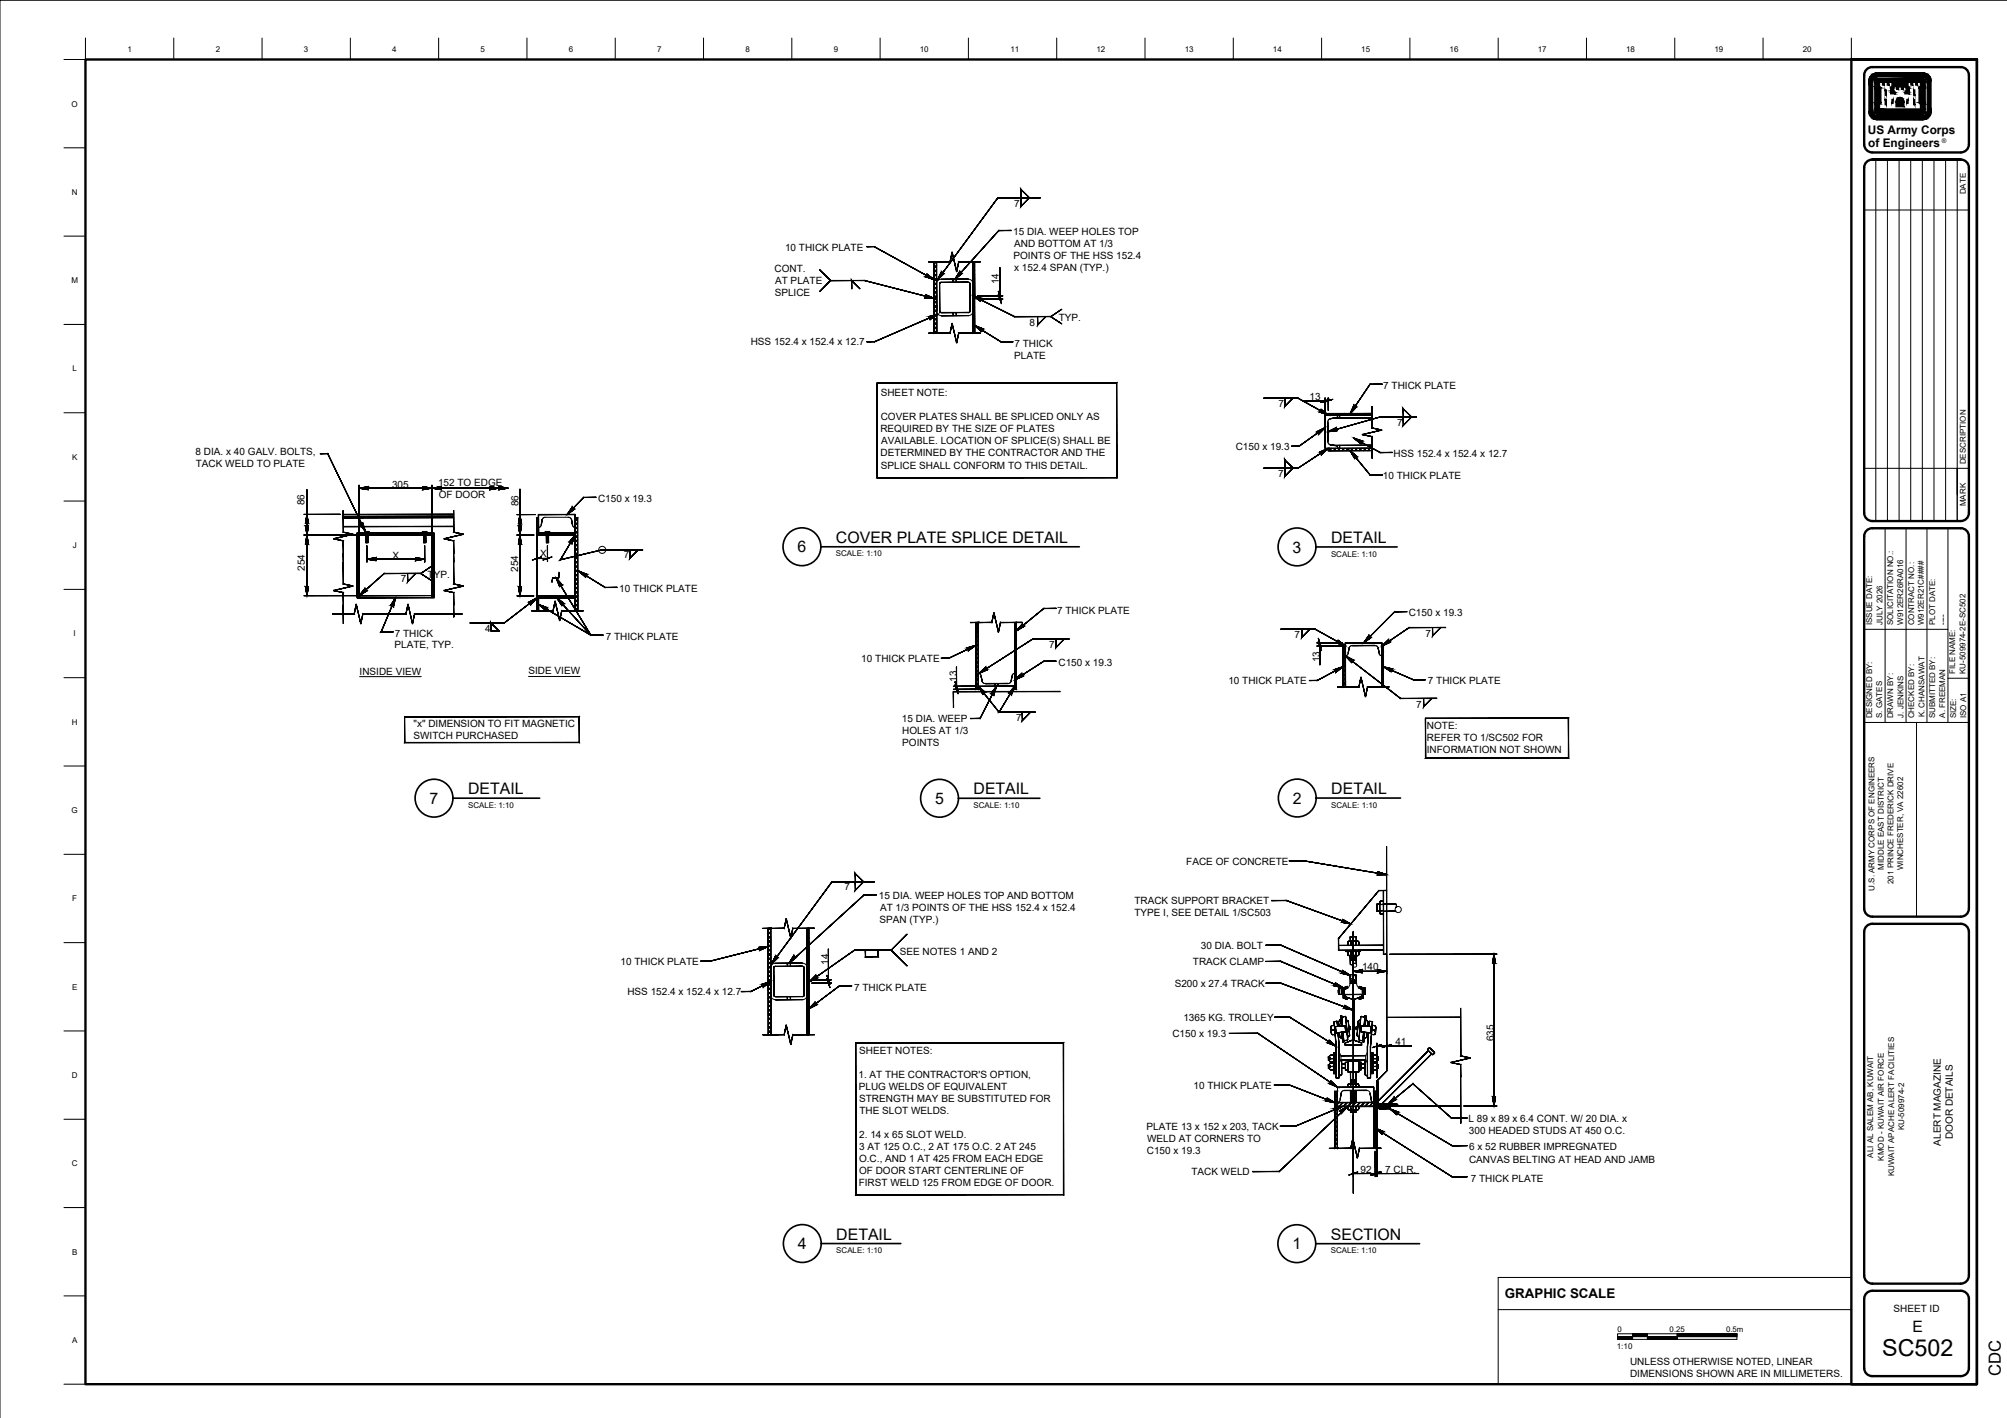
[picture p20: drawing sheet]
<svg xmlns="http://www.w3.org/2000/svg" width="841mm" height="594mm" viewBox="0 0 841 594" stroke-linecap="round" stroke-linejoin="round" font-family="sans-serif">
<defs><g id="words">
<text font-size="9.8" x="788.7" y="567.9">SC502</text>
<text font-size="7" x="838.4" y="576.6" transform="rotate(-90 838.4 576.6)">CDC</text>
<g font-size="6.7">
<text x="350.3" y="227.4">COVER PLATE SPLICE DETAIL</text>
<text x="557.8" y="227.5">DETAIL</text>
<text x="334.2" y="231.5">6</text>
<text x="541.6" y="231.5">3</text>
<text x="196.1" y="332.8">DETAIL</text>
<text x="408" y="332.8">DETAIL</text>
<text x="557.9" y="332.7">DETAIL</text>
<text x="180" y="336.8">7</text>
<text x="391.8" y="336.8">5</text>
<text x="541.8" y="336.7">2</text>
<text x="350.5" y="519.4">DETAIL</text>
<text x="557.7" y="519.4">SECTION</text>
<text x="334.3" y="523.4">4</text>
<text x="541.6" y="523.4">1</text>
</g>
<text font-size="6.6" x="801.5" y="558">E</text>
<text font-size="5.6" x="630.6" y="543.7">GRAPHIC SCALE</text>
<g font-size="5">
<text x="782.7" y="56.1">US Army Corps</text>
<text x="782.9" y="61.5">of Engineers</text>
</g>
<g font-size="4.2">
<text x="425" y="86.5">7</text>
<text x="424.5" y="98.3">15 DIA. WEEP HOLES TOP</text>
<text x="329" y="105.2">10 THICK PLATE</text>
<text x="425" y="103.3">AND BOTTOM AT 1/3</text>
<text x="424.7" y="108.4">POINTS OF THE HSS 152.4</text>
<text x="425" y="113.4">x 152.4 SPAN (TYP.)</text>
<text x="324.6" y="114.1">CONT.</text>
<text x="324.8" y="119.1">AT PLATE</text>
<text x="418.6" y="119" transform="rotate(-90 418.6 119)">14</text>
<text x="324.6" y="124.1">SPLICE</text>
<text x="431.5" y="136.5">8</text>
<text x="443.7" y="134.5">TYP.</text>
<text x="314.6" y="144.4">HSS 152.4 x 152.4 x 12.7</text>
<text x="425.1" y="145.3">7 THICK</text>
<text x="425" y="150.3">PLATE</text>
<text x="369.1" y="166">SHEET NOTE:</text>
<text x="548.8" y="167.4">13</text>
<text x="579.6" y="162.8">7 THICK PLATE</text>
<text x="535.8" y="170.6">7</text>
<text x="369.1" y="176.1">COVER PLATES SHALL BE SPLICED ONLY AS</text>
<text x="585.5" y="178.5">7</text>
<text x="368.9" y="181.1">REQUIRED BY THE SIZE OF PLATES</text>
<text x="82" y="190.7">8 DIA. x 40 GALV. BOLTS,</text>
<text x="369" y="191.2">DETERMINED BY THE CONTRACTOR AND THE</text>
<text x="369.3" y="186.2">AVAILABLE. LOCATION OF SPLICE(S) SHALL BE</text>
<text x="517.8" y="188.6">C150 x 19.3</text>
<text x="584" y="191.4">HSS 152.4 x 152.4 x 12.7</text>
<text x="82" y="195.7">TACK WELD TO PLATE</text>
<text x="369.1" y="196.3">SPLICE SHALL CONFORM TO THIS DETAIL.</text>
<text x="183.6" y="203.6">152 TO EDGE</text>
<text x="535.7" y="199.9">7</text>
<text x="579.5" y="200.7">10 THICK PLATE</text>
<text x="164.3" y="204.6">305</text>
<text x="183.8" y="208.7">OF DOOR</text>
<text x="127.6" y="211.7" transform="rotate(-90 127.6 211.7)">86</text>
<text x="217.2" y="212.1" transform="rotate(-90 217.2 212.1)">86</text>
<text x="250.6" y="210.3">C150 x 19.3</text>
<text x="226.3" y="233.6">X</text>
<text x="261.5" y="234">7</text>
<text x="127.7" y="239.2" transform="rotate(-90 127.7 239.2)">254</text>
<text x="164.5" y="234.4">X</text>
<text x="217.1" y="239.5" transform="rotate(-90 217.1 239.5)">254</text>
<text x="168" y="244">7</text>
<text x="179.2" y="242">TYP.</text>
<text x="259.5" y="247.9">10 THICK PLATE</text>
<text x="442.9" y="257.1">7 THICK PLATE</text>
<text x="590.3" y="257.9">C150 x 19.3</text>
<text x="165.4" y="266.7">7 THICK</text>
<text x="203.4" y="264.6">4</text>
<text x="253.8" y="268">7 THICK PLATE</text>
<text x="542.5" y="267.2">7</text>
<text x="597.3" y="266.7">7</text>
<text x="165.3" y="271.7">PLATE, TYP.</text>
<text x="439.7" y="271.5">7</text>
<text x="360.9" y="277.3">10 THICK PLATE</text>
<text x="443.6" y="278.9">C150 x 19.3</text>
<text x="553.1" y="277.5" transform="rotate(-90 553.1 277.5)">13</text>
<text x="150.7" y="282.6">INSIDE VIEW</text>
<text x="221.5" y="282.5">SIDE VIEW</text>
<text x="400.9" y="285.6" transform="rotate(-90 400.9 285.6)">13</text>
<text x="514.8" y="286.5">10 THICK PLATE</text>
<text x="598.4" y="286.8">7 THICK PLATE</text>
<text x="593.4" y="296.7">7</text>
<text x="173.3" y="304.4">&quot;x&quot; DIMENSION TO FIT MAGNETIC</text>
<text x="378" y="302.7">15 DIA. WEEP</text>
<text x="425.8" y="302.2">7</text>
<text x="598" y="305.5">NOTE:</text>
<text x="173.3" y="309.5">SWITCH PURCHASED</text>
<text x="378.1" y="307.7">HOLES AT 1/3</text>
<text x="598" y="310.5">REFER TO 1/SC502 FOR</text>
<text x="378.1" y="312.7">POINTS</text>
<text x="597.9" y="315.6">INFORMATION NOT SHOWN</text>
<text x="497.1" y="362.2">FACE OF CONCRETE</text>
<text x="353.9" y="373.1">7</text>
<text x="368.3" y="376.6">15 DIA. WEEP HOLES TOP AND BOTTOM</text>
<text x="368.8" y="381.7">AT 1/3 POINTS OF THE HSS 152.4 x 152.4</text>
<text x="475.4" y="378.8">TRACK SUPPORT BRACKET</text>
<text x="475.4" y="383.9">TYPE I, SEE DETAIL 1/SC503</text>
<text x="368.6" y="386.7">SPAN (TYP.)</text>
<text x="377" y="400">SEE NOTES 1 AND 2</text>
<text x="503.2" y="397.5">30 DIA. BOLT</text>
<text x="260" y="404.2">10 THICK PLATE</text>
<text x="347.2" y="404.2" transform="rotate(-90 347.2 404.2)">14</text>
<text x="499.9" y="404.4">TRACK CLAMP</text>
<text x="570.8" y="406.3">140</text>
<text x="492.3" y="413.5">S200 x 27.4 TRACK</text>
<text x="262.9" y="416.7">HSS 152.4 x 152.4 x 12.7</text>
<text x="357.9" y="415.1">7 THICK PLATE</text>
<text x="495.9" y="427.6">1365 KG. TROLLEY</text>
<text x="491.3" y="434.6">C150 x 19.3</text>
<text x="584.8" y="438">41</text>
<text x="626" y="436.3" transform="rotate(-90 626 436.3)">635</text>
<text x="360" y="441.4">SHEET NOTES:</text>
<text x="359.7" y="451.5">1. AT THE CONTRACTOR'S OPTION,</text>
<text x="359.9" y="456.5">PLUG WELDS OF EQUIVALENT</text>
<text x="360" y="461.6">STRENGTH MAY BE SUBSTITUTED FOR</text>
<text x="500.1" y="456.1">10 THICK PLATE</text>
<text x="360.1" y="466.7">THE SLOT WELDS.</text>
<text x="480.5" y="473.4">PLATE 13 x 152 x 203, TACK</text>
<text x="615.4" y="470.1">L 89 x 89 x 6.4 CONT. W/ 20 DIA. x</text>
<text x="360.1" y="476.7">2. 14 x 65 SLOT WELD.</text>
<text x="480.7" y="478.4">WELD AT CORNERS TO</text>
<text x="615.5" y="475.2">300 HEADED STUDS AT 450 O.C.</text>
<text x="813.3" y="480" transform="rotate(-90 813.3 480)">ALERT MAGAZINE</text>
<text x="818.4" y="477.3" transform="rotate(-90 818.4 477.3)">DOOR DETAILS</text>
<text x="360" y="481.7">3 AT 125 O.C., 2 AT 175 O.C. 2 AT 245</text>
<text x="480.6" y="483.5">C150 x 19.3</text>
<text x="615.7" y="482">6 x 52 RUBBER IMPREGNATED</text>
<text x="360" y="486.8">O.C., AND 1 AT 425 FROM EACH EDGE</text>
<text x="360" y="491.9">OF DOOR START CENTERLINE OF</text>
<text x="570.2" y="491.6">92</text>
<text x="580.5" y="491.6">7 CLR.</text>
<text x="615.6" y="487">CANVAS BELTING AT HEAD AND JAMB</text>
<text x="359.9" y="496.9">FIRST WELD 125 FROM EDGE OF DOOR.</text>
<text x="499.3" y="492.4">TACK WELD</text>
<text x="616.3" y="495.2">7 THICK PLATE</text>
<text x="793.5" y="549.7">SHEET ID</text>
<text x="683" y="571.7">UNLESS OTHERWISE NOTED, LINEAR</text>
<text x="683.1" y="576.8">DIMENSIONS SHOWN ARE IN MILLIMETERS.</text>
</g>
<g font-size="3.4">
<text x="53.4" y="21.6">1</text>
<text x="90.4" y="21.6">2</text>
<text x="127.4" y="21.6">3</text>
<text x="164.4" y="21.6">4</text>
<text x="201.4" y="21.6">5</text>
<text x="238.4" y="21.6">6</text>
<text x="275.4" y="21.6">7</text>
<text x="312.4" y="21.6">8</text>
<text x="349.4" y="21.6">9</text>
<text x="385.4" y="21.6">10</text>
<text x="423.4" y="21.6">11</text>
<text x="459.4" y="21.6">12</text>
<text x="496.4" y="21.6">13</text>
<text x="533.4" y="21.6">14</text>
<text x="570.4" y="21.6">15</text>
<text x="607.4" y="21.6">16</text>
<text x="644.4" y="21.6">17</text>
<text x="681.4" y="21.6">18</text>
<text x="718.4" y="21.6">19</text>
<text x="755.4" y="21.6">20</text>
<text x="30" y="44.6">O</text>
<text x="30.1" y="81.6">N</text>
<text x="823.8" y="81.5" transform="rotate(-90 823.8 81.5)">DATE</text>
<text x="29.9" y="118.6">M</text>
<text x="30.4" y="155.6">L</text>
<text x="30.2" y="192.6">K</text>
<text x="823.8" y="194.5" transform="rotate(-90 823.8 194.5)">DESCRIPTION</text>
<text x="823.8" y="212.1" transform="rotate(-90 823.8 212.1)">MARK</text>
<text x="30.5" y="229.6">J</text>
<text x="784.6" y="262" transform="rotate(-90 784.6 262)">ISSUE DATE:</text>
<text x="788.8" y="261.9" transform="rotate(-90 788.8 261.9)">JULY 2026</text>
<text x="793.3" y="262" transform="rotate(-90 793.3 262)">SOLICITATION NO.:</text>
<text x="797.6" y="261.8" transform="rotate(-90 797.6 261.8)">W912ER26RA016</text>
<text x="802.1" y="262" transform="rotate(-90 802.1 262)">CONTRACT NO.:</text>
<text x="806.2" y="262.1" transform="rotate(-90 806.2 262.1)">W912ER21C####</text>
<text x="810.9" y="261.9" transform="rotate(-90 810.9 261.9)">PLOT DATE:</text>
<text x="815.2" y="261.9" transform="rotate(-90 815.2 261.9)">----</text>
<text x="30.8" y="266.6">I</text>
<text x="819.3" y="282.4" transform="rotate(-90 819.3 282.4)">FILE NAME:</text>
<text x="823.7" y="282.4" transform="rotate(-90 823.7 282.4)">KU-509974-2E-SC502</text>
<text x="30.1" y="303.6">H</text>
<text x="784.6" y="301" transform="rotate(-90 784.6 301)">DESIGNED BY:</text>
<text x="788.8" y="300.8" transform="rotate(-90 788.8 300.8)">S. GATES</text>
<text x="793.3" y="301" transform="rotate(-90 793.3 301)">DRAWN BY:</text>
<text x="797.6" y="300.7" transform="rotate(-90 797.6 300.7)">J. JENKINS</text>
<text x="802.1" y="301" transform="rotate(-90 802.1 301)">CHECKED BY:</text>
<text x="806.5" y="300.6" transform="rotate(-90 806.5 300.6)">K. CHANSAWAT</text>
<text x="810.9" y="301" transform="rotate(-90 810.9 301)">SUBMITTED BY:</text>
<text x="815.1" y="300.7" transform="rotate(-90 815.1 300.7)">A. FREEMAN</text>
<text x="819.7" y="301" transform="rotate(-90 819.7 301)">SIZE:</text>
<text x="823.9" y="300.9" transform="rotate(-90 823.9 300.9)">ISO A1</text>
<text x="30" y="340.6">G</text>
<text x="789.4" y="364.4" transform="rotate(-90 789.4 364.4)">MIDDLE EAST DISTRICT</text>
<text x="797.5" y="364.6" transform="rotate(-90 797.5 364.6)">WINCHESTER, VA 22602</text>
<text x="793.4" y="370.3" transform="rotate(-90 793.4 370.3)">201 PRINCE FREDERICK DRIVE</text>
<text x="30.3" y="377.6">F</text>
<text x="785.5" y="373.2" transform="rotate(-90 785.5 373.2)">U.S. ARMY CORPS OF ENGINEERS</text>
<text x="30.2" y="414.6">E</text>
<text x="30.1" y="451.6">D</text>
<text x="798" y="473.6" transform="rotate(-90 798 473.6)">KU-509974-2</text>
<text x="785" y="484.9" transform="rotate(-90 785 484.9)">ALI AL SALEM AB, KUWAIT</text>
<text x="30.1" y="488.6">C</text>
<text x="789.4" y="486.2" transform="rotate(-90 789.4 486.2)">KMOD - KUWAIT AIR FORCE</text>
<text x="793.7" y="492.8" transform="rotate(-90 793.7 492.8)">KUWAIT APACHE ALERT FACILITIES</text>
<text x="30.2" y="525.6">B</text>
<text x="30.2" y="562.6">A</text>
<text x="677.5" y="565.1">1:10</text>
</g>
<g font-size="3.3">
<text x="350.3" y="233.1">SCALE: 1:10</text>
<text x="557.8" y="233.2">SCALE: 1:10</text>
<text x="196.1" y="338.4">SCALE: 1:10</text>
<text x="408" y="338.5">SCALE: 1:10</text>
<text x="557.9" y="338.4">SCALE: 1:10</text>
<text x="350.5" y="525">SCALE: 1:10</text>
<text x="557.7" y="525.1">SCALE: 1:10</text>
<text x="677.8" y="558.1">0</text>
<text x="699.7" y="558.2">0.25</text>
<text x="723.3" y="558.1">0.5m</text>
</g>
<text font-size="2.6" x="813.7" y="59.9">®</text>
</g></defs>
<g fill="#000" stroke="#000" stroke-width=".42">
<path d="M786.5 30.6h19.3zM128.6 215.5l.7 3.8h-1.3zM217.9 215.6l.6 3.8h-1.3zM225.7 218.5l-.2 .2zM128 220.3h1.3l-.7 3.8zM128.6 224.2l.7 3.8h-1.3zM217.3 220.3h1.2l-.6 3.8zM217.9 224.2l.6 3.8h-1.3zM128 245.7h1.3l-.7 3.8zM217.3 245.8h1.2l-.6 3.8zM626 399.8l.7 3.8h-1.3zM625.4 459.5h1.3l-.6 3.8z"/>
<path d="M783.1 34h1.7zM783.1 34h1.7z"/>
<path d="M783.6 32.3h2.9zM783.6 32.3h2.9z"/>
<path d="M783.1 34l1.7 12.7v-12.7zM783.1 34l1.7 12.7h-1.7z"/>
<path d="M783.1 33.7l1.7 .3 .1-.3zM783.1 33.7l1.7 .3h-1.7z"/>
<path d="M783.2 33.4h1.7zM783.2 33.4h1.7z"/>
<path d="M783.2 33.4l1.7 .3v-.3zM783.2 33.4l1.7 .3h-1.8z"/>
<path d="M783.2 33.1l1.7 .3 .2-.3zM783.2 33.1l1.7 .3h-1.7z"/>
<path d="M783.3 32.9h1.9zM783.3 32.9l1.8 .2z"/>
<path d="M783.3 32.9h1.9zM783.3 32.9h1.9z"/>
<path d="M783.4 32.7l1.8 .2 .2-.2zM783.4 32.7l1.8 .2h-1.9z"/>
<path d="M785.6 34h21.2zM785.6 34h21.2z"/>
<path d="M783.5 32.5h2.2zM783.5 32.5l1.9 .2z"/>
<path d="M783.5 32.4h2.3zM783.5 32.4l2.2 .1z"/>
<path d="M783.5 32.4h2.4zM783.5 32.4h2.3z"/>
<path d="M783.6 32.3h2.6zM783.6 32.3l2.3 .1z"/>
<path d="M783.6 32.3h2.9zM783.6 32.3h2.6z"/>
<path d="M785.6 34.5l2.1 1.7v-1.7zM785.6 34.5l2.1 1.7h-2.1z"/>
<path d="M785.6 36.2l2.6 .6-.5-.6zM785.6 36.2l2.6 .6h-2.6z"/>
<path d="M785.6 36.8l2.6 6.2v-6.2zM785.6 36.8l2.6 6.2h-2.6z"/>
<path d="M788.8 34.5l.8 1.2v-1.2zM788.8 34.5l.8 1.2h-.8z"/>
<path d="M789.9 37.6l.6 2.3h-.6zM789.9 37.6l.6 2.3v-2.3z"/>
<path d="M790.8 34.5l.8 1.2v-1.2zM790.8 34.5l.8 1.2h-.8z"/>
<path d="M792.6 36.4l1 .4v-.4zM792.2 36.8l.4-.4 1 .4z"/>
<path d="M792.2 36.8l1.4 1.3v-1.3zM792.2 36.8l1.4 1.3h-1.4z"/>
<path d="M792.2 38.1l2 .6-.6-.6zM792.2 38.1l2 .6h-2z"/>
<path d="M792.2 38.7l2 .7v-.7zM792.2 38.7l2 .7h-2z"/>
<path d="M794.8 36.4l.8 1.1v-1.1zM794.8 36.4l.8 1.1h-.8z"/>
<path d="M796.7 36.4l.9 1.1v-1.1zM796.7 36.4l.9 1.1h-.9z"/>
<path d="M792.8 34.5l6.8 1.7v-1.7zM792.8 34.5l6.8 1.7h-6.8z"/>
<path d="M792.8 36.2l6.9 .2zM792.8 36.2l6.9 .2h-7.1z"/>
<path d="M798.7 36.4l1.4 .4-.4-.4zM798.7 36.4l1.4 .4h-1.4z"/>
<path d="M798.7 36.8l1.4 1.3v-1.3zM798.7 36.8l1.4 1.3h-1.4z"/>
<path d="M798.7 38.1l1.4 .6v-.6zM798.7 38.1l1.4 .6h-1.9z"/>
<path d="M798.2 38.7l1.9 .7v-.7zM798.2 38.7l1.9 .7h-1.9z"/>
<path d="M800.7 34.5l.9 1.2v-1.2zM800.7 34.5l.9 1.2h-.9z"/>
<path d="M801.9 37.6l.5 2.3h-.5zM801.9 37.6l.5 2.3v-2.3z"/>
<path d="M802.7 34.5l.9 1.2v-1.2zM802.7 34.5l.9 1.2h-.9z"/>
<path d="M805.8 32.3h3zM805.8 32.3h3z"/>
<path d="M786.5 33h19.5zM786.4 33h19.6z"/>
<path d="M786.5 30.6h19.9zM786 30.6h20.4z"/>
<path d="M786.4 33h19.6zM786.3 33h19.7z"/>
<path d="M786.3 33l19.9 .1zM786.2 33.1h20z"/>
<path d="M786.2 33.1h20zM786.2 33.1h20z"/>
<path d="M786.2 33.1h20.1zM786 33.1h20.3z"/>
<path d="M786 33.1l20.4 .1zM786 33.2h20.4z"/>
<path d="M786 30.6l20.9 .1zM785.5 30.7h21.4z"/>
<path d="M786 33.2h20.4zM785.9 33.2h20.5z"/>
<path d="M785.9 33.2l20.6 .1zM785.9 33.3h20.6z"/>
<path d="M785.9 33.3l20.7 .1zM785.9 33.3l20.7 .1z"/>
<path d="M785.8 33.4h20.8zM785.8 33.4h20.8z"/>
<path d="M785.7 33.4l20.9 .1zM785.7 33.4l20.9 .1z"/>
<path d="M785.7 33.5l21 .1zM785.7 33.5l21 .1z"/>
<path d="M785.6 33.6h21.1zM785.6 33.6h21.1z"/>
<path d="M785.6 33.6l21.2 .2zM785.6 33.6l21.2 .2z"/>
<path d="M785.6 33.8h21.2zM785.6 33.8h21.2z"/>
<path d="M785.6 33.8l21.2 .2zM785.6 33.8l21.2 .2z"/>
<path d="M785.6 34l21.2 .5v-.5zM785.6 34l21.2 .5h-21.2z"/>
<path d="M804.7 34.5l2.1 1.7v-1.7zM804.7 34.5l2.1 1.7h-2.1z"/>
<path d="M804.7 36.2l2.1 .6v-.6zM804.1 36.8l.6-.6 2.1 .6z"/>
<path d="M804.1 36.8l2.7 6.2v-6.2zM804.1 36.8l2.7 6.2h-2.7z"/>
<path d="M785.5 30.7l21.9 .2zM785 30.9l.5-.2 21.9 .2z"/>
<path d="M785 30.9l22.8 .3-.4-.3zM784.5 31.2l.5-.3 22.8 .3z"/>
<path d="M807.5 34h1.7zM807.5 34h1.7z"/>
<path d="M784.5 31.2l23.7 .4-.4-.4zM784.1 31.6l.4-.4 23.7 .4z"/>
<path d="M784.1 31.6l24.5 .4-.4-.4zM784.1 31.6l24.5 .4h-24.8z"/>
<path d="M783.8 32l25 .3-.2-.3zM783.8 32l25 .3h-25.2z"/>
<path d="M805.8 32.3h3zM805.8 32.3h3z"/>
<path d="M806.1 32.3l2.7 .1zM806.1 32.3l2.7 .1z"/>
<path d="M806.4 32.4h2.5zM806.4 32.4h2.5z"/>
<path d="M806.5 32.4l2.4 .1zM806.5 32.4l2.4 .1z"/>
<path d="M806.7 32.5l2.3 .2zM806.7 32.5l2.3 .2z"/>
<path d="M806.9 32.7l2.2 .2zM806.9 32.7l2.2 .2z"/>
<path d="M807.1 32.9h2zM807.1 32.9h2z"/>
<path d="M807.2 32.9l1.9 .2zM807.2 32.9l1.9 .2z"/>
<path d="M807.3 33.1l1.9 .3-.1-.3zM807.3 33.1l1.9 .3h-1.8z"/>
<path d="M807.4 33.4h1.8zM807.4 33.4h1.8z"/>
<path d="M807.4 33.4l1.8 .3v-.3zM807.4 33.4l1.8 .3h-1.7z"/>
<path d="M807.5 33.7l1.7 .3v-.3zM807.5 33.7l1.7 .3h-1.7z"/>
<path d="M807.5 34l1.7 12.7v-12.7zM807.5 34l1.7 12.7h-1.7z"/>
<path d="M783.6 48.4h2.9zM783.6 48.4h2.9z"/>
<path d="M783.1 46.7l1.7 .1zM783.1 46.7l1.7 .1z"/>
<path d="M783.1 46.8l1.8 .2-.1-.2zM783.1 46.8l1.8 .2h-1.8z"/>
<path d="M783.1 47l1.8 .3v-.3zM783.1 47l1.8 .3h-1.7z"/>
<path d="M783.2 47.3h1.7zM783.2 47.3h1.7z"/>
<path d="M783.2 47.3l1.9 .3-.2-.3zM783.2 47.3l1.9 .3h-1.9z"/>
<path d="M783.2 47.6l2 .2zM783.2 47.6l2 .2z"/>
<path d="M783.3 47.8h1.9zM783.3 47.8h1.9z"/>
<path d="M783.3 47.8l2.1 .2zM783.3 47.8l2.1 .2z"/>
<path d="M783.4 48l2.3 .2zM783.4 48l2.3 .2z"/>
<path d="M783.5 48.2l2.3 .1zM783.5 48.2l2.3 .1z"/>
<path d="M783.5 48.3h2.4zM783.5 48.3h2.4z"/>
<path d="M783.5 48.3l2.7 .1zM783.5 48.3l2.7 .1z"/>
<path d="M783.6 48.4h2.9zM783.6 48.4h2.9z"/>
<path d="M785.6 43.6l2.1 2v-2zM785.6 43.6l2.1 2h-2.1z"/>
<path d="M785.6 43l2.1 .6 .5-.6zM785.6 43l2.1 .6h-2.1z"/>
<path d="M789.9 41.6l.6 2.3h-.6zM789.9 41.6l.6 2.3v-2.3z"/>
<path d="M792.8 41.6v1.7l.5-1.7zM793.3 41.6v1.7h-.5z"/>
<path d="M796 40.8l.6 .1zM795.7 40.9h.9z"/>
<path d="M795.7 40.9l1.2 .1zM795.4 41h1.5z"/>
<path d="M795.4 41l1.8 .2zM795.1 41.2l.3-.2 1.8 .2z"/>
<path d="M795.1 41.2l2.3 .3-.2-.3zM795.1 41.2l2.3 .3h-2.5z"/>
<path d="M794.9 41.5l2.7 .3-.2-.3zM794.9 41.5l2.7 .3h-2.9z"/>
<path d="M794.7 41.8l3.1 .3-.2-.3zM794.7 41.8l3.1 .3h-3.2z"/>
<path d="M794.6 42.1l3.3 .4-.1-.4zM794.6 42.1l3.3 .4h-3.4z"/>
<path d="M794.5 42.5l3.4 .3v-.3zM794.5 42.5l3.4 .3h-3.4zM794.5 42.8h3.4zM794.5 42.8h3.4z"/>
<path d="M794.5 42.8l3.4 2v-2zM794.5 42.8l3.4 2h-3.4z"/>
<path d="M799 41.6v1.7l.6-1.7zM799.6 41.6v1.7h-.6z"/>
<path d="M801.9 41.6l.5 2.3h-.5zM801.9 41.6l.5 2.3v-2.3z"/>
<path d="M805.8 48.4h3zM805.8 48.4h3z"/>
<path d="M786.4 47.7h19.6zM786.4 47.7h19.4z"/>
<path d="M786.3 47.7h19.7zM786.3 47.7h19.7z"/>
<path d="M786.2 47.6h20zM786.2 47.6l19.8 .1z"/>
<path d="M786.2 47.6h20zM786.2 47.6h20z"/>
<path d="M786 47.6h20.3zM786 47.6h20.2z"/>
<path d="M786 47.5h20.4zM786 47.5l20.3 .1z"/>
<path d="M786 50.1h20.4zM786 50.1h19.9z"/>
<path d="M785.9 47.5h20.5zM785.9 47.5h20.5z"/>
<path d="M785.9 47.4h20.6zM785.9 47.4l20.5 .1z"/>
<path d="M785.8 47.4h20.8zM785.8 47.4h20.7z"/>
<path d="M785.7 47.3h20.9zM785.7 47.3l20.9 .1z"/>
<path d="M785.7 47.2h20.9zM785.7 47.2l20.9 .1z"/>
<path d="M785.6 47.1h21.1zM785.6 47.1l21 .1z"/>
<path d="M785.6 47.1h21.1zM785.6 47.1h21.1z"/>
<path d="M785.6 46.9h21.2zM785.6 46.9h21.2z"/>
<path d="M785.6 46.9h21.2zM785.6 46.9l21.1 .2z"/>
<path d="M804.1 43l2.7 .6v-.6zM804.1 43l2.7 .6h-2.1z"/>
<path d="M804.7 43.6l2.1 2v-2zM804.7 43.6l2.1 2h-2.1z"/>
<path d="M785.6 45.6l21.2 1.1v-1.1zM785.6 45.6l21.2 1.1h-21.2z"/>
<path d="M785.6 46.7l21.2 .1zM785.6 46.7l21.2 .1z"/>
<path d="M785.6 46.8h21.2zM785.6 46.8l21.2 .1z"/>
<path d="M785.5 50h21.4zM785.5 50l20.9 .1z"/>
<path d="M785 49.8l21.9 .2 .5-.2zM785 49.8l21.9 .2z"/>
<path d="M784.5 49.5l22.9 .3 .4-.3zM784.5 49.5l22.9 .3h-22.4z"/>
<path d="M784.1 49.1l23.7 .4 .4-.4zM784.1 49.1l23.7 .4h-23.3z"/>
<path d="M783.8 48.7l24.4 .4 .4-.4zM783.8 48.7l24.4 .4h-24.1z"/>
<path d="M783.6 48.4l25 .3 .2-.3zM783.6 48.4l25 .3h-24.8z"/>
<path d="M806.2 48.4h2.6zM805.8 48.4h3z"/>
<path d="M806.5 48.3h2.3zM806.2 48.4h2.6z"/>
<path d="M806.5 48.3h2.4zM806.5 48.3h2.3z"/>
<path d="M806.8 48.1h2.1zM806.5 48.3h2.4z"/>
<path d="M807 47.9l1.9 .2 .1-.2zM806.8 48.1l.2-.2 1.9 .2z"/>
<path d="M807.1 47.8h2zM807.1 47.8l1.9 .1z"/>
<path d="M807.2 47.7h1.9zM807.2 47.7l1.9 .1z"/>
<path d="M807.4 47.4l1.7 .3 .1-.3zM807.4 47.4l1.7 .3h-1.9z"/>
<path d="M807.5 47.1l1.7 .2v-.2zM807.5 47.1l1.7 .2h-1.8z"/>
<path d="M807.4 47.3h1.8zM807.4 47.3l1.8 .1z"/>
<path d="M807.5 46.7l1.7 .1zM807.5 46.7l1.7 .1z"/>
<path d="M807.5 46.8l1.7 .3v-.3zM807.5 46.8l1.7 .3h-1.7z"/>
<path d="M428 79.6l3.4 3.3zM427.9 79.3l3.5 3.6zM427.9 79.3l.1 3.6zM427.9 79.3l.1 3.6zM427.9 82.9l.1 3.3zM427.9 82.9v3.6zM428 86.2l-.1 .3 3.4-3.6zM431.3 82.9l-3.4 3.6z"/>
<path d="M343.5 113l4.6 4.5zM343.5 113l4.6 4.5z"/>
<path d="M348 117.5l-4.5 4.6zM348 117.5l-4.5 4.6z"/>
<path d="M388.4 114.8l1.4 1.1h-2zM387.8 115.9l3.7 1.3-1.7-1.3z"/>
<path d="M388.5 114.8l3 2.4zM388.4 114.8l3.1 2.4z"/>
<path d="M389.1 109.7h3.8zM389.1 109.8l3.8-.1zM392.9 109.7h5.1zM392.9 109.8h5.2zM398.9 105.7l-.8 4.1zM398.9 105.7l-.8 4.1z"/>
<path d="M387.7 115.9l3.7 1.4zM387.7 115.9l3.8 1.2zM388.4 114.8l-.7 1.1zM388.4 114.8l-.5 1.1z"/>
<path d="M366.4 103.4l25.1 13.8zM366.4 103.3l25.1 13.9zM363.2 103.4l3.2-.1zM363.2 103.3h3.2z"/>
<path d="M391.5 110.4l.7-.7zM392.2 109.7l-.7 .8z"/>
<path d="M392.4 111.2l-.7 1zM392.4 111.2l-.7 1z"/>
<path d="M391.8 117.3l-.2 .3zM391.8 117.3l-.2 .3zM391.9 117.2l-.1 .2zM391.9 117.2l-.1 .2z"/>
<path d="M391.8 119.1l-.2 .2zM391.8 119.1l-.2 .2z"/>
<path d="M391.7 113.7l.8-.7zM392.5 113l-.7 .8z"/>
<path d="M391.8 115.4l.7-.6zM392.5 114.8l-.6 .7z"/>
<path d="M392 118.9l-.2 .2zM392 118.9l-.2 .2z"/>
<path d="M391.9 117.1l.6-.5zM392.5 116.6l-.5 .6z"/>
<path d="M392.5 118.4l-.4 .5zM392.5 118.4l-.4 .5z"/>
<path d="M394.5 113.8l-1.6 3.5zM394.5 113.8l-1.6 3.5zM394.5 113.8l1.1 .8zM394.6 114l.9 .7z"/>
<path d="M418.1 82.8l-25.3 34.5zM418.1 82.8l-25.3 34.5zM418.1 82.8h17.9zM418.2 83l17.8-.2z"/>
<path d="M394.4 116.9h11.4zM394.4 117l11.4-.1z"/>
<path d="M394.4 118.2h11.4zM394.4 118.3l11.4-.1z"/>
<path d="M394 118.5l.4-.2zM393.9 118.4l.5-.2zM393.9 118.4l-.1 .5zM393.9 118.4l-.1 .5z"/>
<path d="M394.5 113.9l1.1 .7h-1.4zM394.2 114.6l-1.4 2.7 2.8-2.7z"/>
<path d="M395.5 114.6l-2.7 2.8zM392.7 117.3l2.8-2.7z"/>
<path d="M398.9 105.7l2 8.1zM398.9 105.7l2 8.1z"/>
<path d="M399.4 117l.1 1.3zM399.4 117l.1 1.3z"/>
<path d="M402.2 113.7l-2 3.3zM402.2 113.7l-2 3.3zM402.2 113.7l1 .8zM402.2 113.8l1 .7z"/>
<path d="M418.6 96.5l-18.4 20.5zM418.6 96.5l-18.4 20.5zM418.6 96.5h5.1zM418.6 96.6l5.1-.1z"/>
<path d="M400.7 117l.1 1.3zM400.7 117l.1 1.3z"/>
<path d="M401.7 109.7l-.9 4.1zM401.7 109.7l-.8 4.1zM401.7 109.7h9.1zM401.8 109.8l9-.1z"/>
<path d="M402.2 113.7l.9 .9h-1.4zM401.7 114.6l-1.6 2.4 3-2.4z"/>
<path d="M400.2 117l3-2.4zM400.1 116.9l3-2.4z"/>
<path d="M405.8 118.2l.5 .2zM405.8 118.3l.5 .1zM406.3 118.4l.2 .5zM406.3 118.5l.1 .4z"/>
<path d="M407.7 110.3l.5-.6zM408.2 109.7l-.4 .6z"/>
<path d="M407.7 113.9l.2-.2zM407.9 113.7l-.2 .2z"/>
<path d="M408 115.4l-.3 .3zM408 115.4l-.3 .3z"/>
<path d="M408.1 117.1l-.4 .4zM408.1 117.1l-.4 .4z"/>
<path d="M407.7 109.7v9zM407.7 109.7v9zM407.7 118.7v.2zM407.7 118.7v.2zM407.7 118.9v5zM407.7 118.9v5zM407.7 123.9h.7zM407.7 123.9h.7zM408.4 109.7v14.2zM408.4 109.7v14.2zM407.7 109.7h.7zM407.7 109.7h.7z"/>
<path d="M408.1 118.8l-.3 .4zM408.1 118.8l-.3 .4z"/>
<path d="M407.8 111.9l.6-.5zM408.4 111.4l-.5 .6z"/>
<path d="M407.9 113.7l.5-.5zM408.4 113.2l-.5 .5z"/>
<path d="M408.4 115l-.4 .4zM408.4 115l-.4 .4z"/>
<path d="M408.1 117.1l.3-.3zM408.4 116.8l-.3 .3z"/>
<path d="M408.1 118.8l.3-.2zM408.4 118.6l-.2 .2z"/>
<path d="M419 112v11.9zM419 112v11.9zM419 123.9v1.4zM419 123.9v1.4z"/>
<path d="M356.8 117.4l.2 3.6zM356.8 117.4l.2 3.6zM356.8 117.4l3.6 3.6zM357 117.7l3.4 3.3z"/>
<path d="M387.9 123.5l2.8 1.2h-3.1zM387.6 124.7l3.9 .3-.8-.3z"/>
<path d="M388 123.4l3.5 1.6zM387.9 123.5l3.5 1.6z"/>
<path d="M389.1 139.5h3.8zM389.1 139.6l3.8-.1zM392.9 139.5h5.1zM392.9 139.6h5.2zM398.9 135.5l-.8 4.1zM398.9 135.5l-.8 4.1z"/>
<path d="M389.3 132.5l3.7-.9zM389.3 132.7l3.7-1.1z"/>
<path d="M391.4 109.7l.1 29.9zM391.4 109.7l.1 29.9z"/>
<path d="M392.3 124.6l-.8 1zM392.3 124.6l-.8 1z"/>
<path d="M392.2 124.6l-.8 .8zM392.2 124.6l-.7 .9z"/>
<path d="M391.4 136.1l.7-.7zM392.1 135.4l-.6 .8z"/>
<path d="M391.4 137.9l.9-.9zM392.3 137l-.8 1z"/>
<path d="M392.1 124.6l-.6 .8zM392.1 124.6l-.6 .8z"/>
<path d="M392 124.6l-.6 .6zM392 124.6l-.5 .7z"/>
<path d="M391.9 124.6l-.5 .5zM391.9 124.6l-.4 .6z"/>
<path d="M391.4 125l.5-.4zM391.9 124.6l-.4 .4z"/>
<path d="M391.4 128.9l.3-.2zM391.7 128.7l-.2 .2z"/>
<path d="M391.4 130.7l.4-.3zM391.8 130.4l-.3 .3z"/>
<path d="M391.4 132.5l.5-.5zM391.9 132l-.4 .5z"/>
<path d="M391.4 134.3l.6-.6zM392 133.7l-.5 .7z"/>
<path d="M391.8 124.6l-.3 .4zM391.8 124.6l-.3 .4z"/>
<path d="M391.7 124.6l-.2 .3zM391.7 124.6l-.2 .3z"/>
<path d="M387.5 124.8l4 .2zM387.5 124.8l4 .2zM387.9 123.5l-.4 1.3zM387.9 123.5l-.2 1.1z"/>
<path d="M362.4 117.6l29.1 7.5zM362.4 117.5l29.1 7.5zM348 117.6l14.4-.1zM348 117.5h14.4z"/>
<path d="M392.4 126.1l-.8 1zM392.4 126.1l-.8 1z"/>
<path d="M391.6 139.5l.8-.8zM392.4 138.7l-.8 .9z"/>
<path d="M391.6 121.1l.3-.3zM391.9 120.8l-.3 .3zM392.1 120.6l-.2 .2zM392.1 120.6l-.2 .2z"/>
<path d="M391.6 122.8l.4-.3zM392 122.5l-.3 .4zM392 122.5l.2-.2zM392.2 122.3l-.2 .2z"/>
<path d="M391.6 128.7l.8-.8zM392.4 127.9l-.7 .8z"/>
<path d="M391.5 124.8l.2-.2zM391.5 124.7l.2-.1z"/>
<path d="M391.7 124.6l.3-.3zM392 124.3l-.3 .3zM392 124.3l.3-.4zM392.3 123.9l-.3 .4z"/>
<path d="M391.8 130.3l.7-.6zM392.5 129.7l-.7 .7z"/>
<path d="M391.5 124.9l.3-.3zM391.5 124.8l.3-.2z"/>
<path d="M391.5 125l.4-.4zM391.5 124.9l.4-.3z"/>
<path d="M391.9 132l.6-.5zM392.5 131.5l-.5 .6z"/>
<path d="M391.9 124.6l-.4 .5zM391.4 125l.5-.4z"/>
<path d="M392.5 133.3l-.4 .4zM392.5 133.3l-.4 .4z"/>
<path d="M392 124.6l-.5 .6zM391.4 125.1l.6-.5z"/>
<path d="M392.2 135.4l.3-.3zM392.5 135.1l-.3 .3z"/>
<path d="M392.1 124.6l-.6 .7zM391.4 125.2l.7-.6z"/>
<path d="M392.2 120.5l.3-.3zM392.5 120.2l-.3 .3z"/>
<path d="M392.2 124.6l-.7 .8zM391.4 125.3l.8-.7z"/>
<path d="M392.3 137.1l.2-.2zM392.5 136.9l-.2 .2z"/>
<path d="M392.3 122.2l.2-.2zM392.5 122l-.2 .2z"/>
<path d="M392.3 124.6l-.8 .9zM391.4 125.4l.9-.8z"/>
<path d="M392.4 109.7l.1 29.9zM392.4 109.7l.1 29.9z"/>
<path d="M392.4 124.7l.1 14.9zM392.5 124.5v15.1zM392.5 124.5l-1 1.2zM392.5 124.5l-1.1 1.1zM391.4 125.6l.1 13.9zM391.4 125.6v14zM391.5 139.5h1zM391.4 139.6l1.1-.1z"/>
<path d="M392.5 118.9l.1 11.4zM392.5 118.9l.1 11.4z"/>
<path d="M389.3 132.6l3.7-.9-1.4 .9zM389.3 132.6l.5 1.2 1.8-1.2z"/>
<path d="M389.8 133.9l3.2-2.3zM389.8 133.7l3.2-2.1zM389.3 132.6l.5 1.3zM389.3 132.6l.5 1.1z"/>
<path d="M366.4 143.2l26.7-11.5zM366.4 143.1l26.6-11.5zM363.2 143.2h3.2zM363.2 143.1h3.2z"/>
<path d="M393.7 118.9l.1 11.4zM393.7 118.9l.1 11.4z"/>
<path d="M393.7 130.3l.3 .5zM393.7 130.3l.2 .5zM393.9 130.8l.5 .1zM393.9 130.8l.5 .1z"/>
<path d="M394.4 132.2h11.4zM394.4 132.3l11.4-.1z"/>
<path d="M394.4 130.9h11.4zM394.4 131l11.4-.1z"/>
<path d="M398.9 135.5l2 8.1zM398.9 135.5l2 8.1z"/>
<path d="M399.4 131l.1 1.2zM399.4 131l.1 1.2z"/>
<path d="M400.7 131l.1 1.2zM400.7 131l.1 1.2z"/>
<path d="M405.8 131l.5-.2zM405.8 131l.5-.2zM406.4 130.3l-.1 .5zM406.4 130.3l-.1 .5z"/>
<path d="M406.4 118.9l.1 11.4zM406.4 118.9l.1 11.4z"/>
<path d="M407.7 109.7l.1 29.9zM407.7 109.7l.1 29.9z"/>
<path d="M407.7 118.9l.1 11.4zM407.7 118.9l.1 11.4z"/>
<path d="M407.7 126l.7-.6zM408.4 125.4l-.6 .7z"/>
<path d="M407.7 127.9l.4-.4zM408.1 127.5l-.4 .4z"/>
<path d="M407.7 131.5l.4-.4zM408.1 131.1l-.4 .4z"/>
<path d="M407.7 122.8l.5-.4zM408.2 122.4l-.5 .5z"/>
<path d="M407.7 125.3h.7zM407.7 125.3h.7z"/>
<path d="M407.7 123.9h.7zM407.7 124l.7-.1z"/>
<path d="M408 132.9l-.3 .4zM408 132.9l-.3 .4zM408 132.9l.4-.3zM408.4 132.6l-.3 .4z"/>
<path d="M407.7 135.1l.2-.3zM407.9 134.8l-.2 .3z"/>
<path d="M408 120.8l-.3 .3zM408 120.8l-.3 .3z"/>
<path d="M407.7 123.9l3.7 1.2h-2.1zM409.3 125.1l1.5 1.1 .6-1.1z"/>
<path d="M407.7 138.6l.7-.6zM408.4 138l-.6 .7z"/>
<path d="M407.8 123.9l3.7 1.1zM407.7 124l3.8 1zM411.3 125.1l-.4 1.1zM411.3 125.1l-.5 1.1z"/>
<path d="M407.8 123.9l17.3 8.7zM407.7 124l17.3 8.7zM425.1 132.6h15.2zM425 132.7l15.3-.1z"/>
<path d="M407.8 136.7l.6-.5zM408.4 136.2l-.5 .6z"/>
<path d="M407.8 129.5l.4-.3zM408.2 129.2l-.3 .4z"/>
<path d="M408.4 134.4l-.4 .5zM408.4 134.4l-.4 .5z"/>
<path d="M408.2 120.5l-.2 .3zM408.2 120.5l-.2 .3zM408.4 120.4l-.2 .2zM408.4 120.4l-.2 .2z"/>
<path d="M408.3 127.3l-.2 .2zM408.3 127.3l-.2 .2z"/>
<path d="M408.1 131.1l.3-.3zM408.4 130.8l-.3 .3z"/>
<path d="M408.2 129.2l.2-.2zM408.4 129l-.2 .2z"/>
<path d="M408.3 125.3l.2 14.3zM408.3 125.3l.2 14.3z"/>
<path d="M408.3 109.7l.2 14.2zM408.3 109.7l.2 14.2z"/>
<path d="M408.4 125.3v14.3zM408.4 125.3v14.3zM407.7 125.3h.7zM407.7 125.3h.7zM407.7 125.3v5zM407.7 125.3v5zM407.7 130.3v.3zM407.7 130.3v.3zM407.7 130.6v8.9zM407.7 130.6v9zM407.7 139.5h.7zM407.7 139.6l.7-.1z"/>
<path d="M408.4 136.3l3.6 1.5h-1.9zM410.1 137.8l1.2 1.1 .7-1.1z"/>
<path d="M408.4 136.3l3.7 1.5zM408.4 136.4l3.7 1.4zM411.9 137.9l-.5 1zM411.9 137.9l-.5 1z"/>
<path d="M408.4 136.3l11 6.8zM408.4 136.4l11 6.9zM419.4 143.1h5.1zM419.4 143.3l5.1-.2z"/>
<path d="M409.7 125.3h10.6zM409.7 125.3h10.6z"/>
<path d="M409.7 123.9h10.6zM409.7 124l10.6-.1z"/>
<path d="M407.7 124l3.2 2.2zM407.8 123.9l3.1 2.3z"/>
<path d="M408.3 136.4l3 2.4zM408.3 136.4l3 2.4z"/>
<path d="M418.3 122l1.4 3.8zM418.3 122l1.3 3.8z"/>
<path d="M418.3 123.4l1.3 3.8zM418.3 123.4l1.4 3.8z"/>
<path d="M434.8 132.6l.1 3.4zM434.8 132.6v3.6zM434.9 136l-.1 .2 3.4-3.6zM438.2 132.6l-3.4 3.6z"/>
<path d="M440.3 132.6l4.6-3zM440.4 132.7l4.5-3.1z"/>
<path d="M440.4 132.6l4.5 3.1zM440.3 132.7l4.6 3.1z"/>
<path d="M401.7 139.5l-.9 4.1zM401.7 139.5l-.8 4.1zM401.7 139.5h9.1zM401.8 139.6l9-.1z"/>
<path d="M367.6 160.4h100.4zM367.6 160.5l100.4-.1zM468 160.4v39.8zM467.9 160.5l.1 39.7zM367.5 200.2h100.5zM367.5 200.2l100.4-.1zM367.5 160.4v39.8zM367.5 160.4l.1 39.7z"/>
<path d="M538.3 166.8l.1 3.3zM538.3 166.8v3.6zM538.4 170.1l-.1 .3 3.5-3.7zM541.8 166.7l-3.5 3.7z"/>
<path d="M546.7 167.9h8.6zM546.7 168l8.6-.1zM555.3 167.9h1.3zM555.3 168l1.3-.1z"/>
<path d="M553.4 168.5l3.8-1.2zM553.4 168.6l3.8-1.3z"/>
<path d="M553.6 171.5l1.4 1.1h-2zM553 172.6l3.6 1.3-1.6-1.3z"/>
<path d="M553.6 171.4l3 2.5zM553.6 171.5l3 2.4z"/>
<path d="M555.2 166.7l.1 5.9zM555.2 166.7l.1 5.9z"/>
<path d="M551.8 180.9l3.5-1.7-1.7 1.7zM551.8 180.9l.7 1 1.1-1z"/>
<path d="M555.3 173.9h19.7zM555.3 174l19.7-.1z"/>
<path d="M555.2 179.1l-2.7 2.9zM552.5 181.8l2.7-2.7zM551.8 180.9l.7 1.1zM551.8 180.9l.7 .9z"/>
<path d="M544.4 187l10.8-7.9zM544.3 186.9l10.9-7.8zM541.2 187h3.2zM541.2 186.9h3.1z"/>
<path d="M552.9 172.6l3.7 1.4zM552.9 172.6l3.7 1.2zM553.6 171.5l-.7 1.1zM553.6 171.5l-.5 1z"/>
<path d="M543.9 166.8l12.7 7.1zM543.9 166.7l12.7 7.2zM529.5 166.8l14.4-.1zM529.5 166.7h14.4z"/>
<path d="M556.6 166.7v5.3zM556.6 166.7v5.3z"/>
<path d="M556.6 173.2h18.4zM556.6 173.3l18.4-.1z"/>
<path d="M556.6 173.3v.6zM556.6 173.3v.6z"/>
<path d="M557.3 173.9l.5-.5zM557.8 173.4l-.4 .5z"/>
<path d="M554.7 168.6l3.8-1.3zM554.7 168.5l3.8-1.2z"/>
<path d="M558.8 175.1h16.2zM558.8 175.2l16.2-.1z"/>
<path d="M559.4 173.7l-.2 .2zM559.4 173.7l-.2 .2z"/>
<path d="M559.4 173.6l.3-.3zM559.7 173.3l-.3 .4z"/>
<path d="M557.4 175.5l2.1-.5zM557.3 175.4l2.2-.4z"/>
<path d="M557.3 180.5l2.6-1.3 .4 1.3zM556.4 180.9l3.9-.4h-3z"/>
<path d="M561 173.8l.4-.4zM561.4 173.4l-.4 .5z"/>
<path d="M561.3 173.9l.1 1.3zM561.3 173.9l.1 1.3z"/>
<path d="M561.4 173.4l.2-.1zM561.6 173.3l-.2 .1z"/>
<path d="M562.7 173.9l.4-.4zM563.1 173.5l-.3 .4z"/>
<path d="M563.1 173.5l.3-.3zM563.4 173.2l-.2 .3z"/>
<path d="M564.5 173.9l.4-.4zM564.9 173.5l-.3 .4z"/>
<path d="M564.9 173.5l.3-.3zM565.2 173.2l-.3 .4z"/>
<path d="M567.4 169.7l-1.7 3.5zM567.4 169.7l-1.6 3.6zM567.4 169.7l1.1 .7zM567.4 169.8l1.1 .6z"/>
<path d="M574.1 160.9l-8.3 12.4zM574.1 160.9l-8.3 12.4zM574.1 160.9h5.2zM574.2 161l5.1-.1z"/>
<path d="M566.6 173.6l-.3 .3zM566.6 173.6l-.2 .3z"/>
<path d="M566.6 173.6l.4-.4zM567 173.2l-.3 .4z"/>
<path d="M567.4 169.7l1.1 .8h-1.4zM567.1 170.5l-1.3 2.8 2.7-2.8z"/>
<path d="M568.1 173.9l.2-.2zM568.3 173.7l-.2 .2z"/>
<path d="M568.3 173.6l.4-.4zM568.7 173.2l-.3 .5z"/>
<path d="M568.4 170.4l-2.6 2.9zM568.4 170.4l-2.6 2.9z"/>
<path d="M569.9 173.9l.2-.2zM570.1 173.7l-.2 .2z"/>
<path d="M570.1 173.7l.4-.5zM570.5 173.2l-.4 .6z"/>
<path d="M571.8 173.8l.5-.6zM572.3 173.2l-.4 .6z"/>
<path d="M573.6 173.8l.5-.6zM574.1 173.2l-.5 .7z"/>
<path d="M574.9 170.3l.1 3.8zM574.9 170.3l.1 3.8zM574.9 174.1l.1 5.1zM574.9 174.1v5.2zM574.9 179.3l4.1 .8zM574.9 179.3l4.1 .8z"/>
<path d="M588.1 171.4l3.4 3.3zM588 171.1l3.5 3.6zM588 171.1l.1 3.6zM588 171.1l.1 3.6zM588 174.7l.1 3.3zM588 174.7v3.6zM588.1 178l-.1 .3 3.5-3.6zM591.5 174.7l-3.5 3.6z"/>
<path d="M538.3 192.5l.1 3.6zM538.3 192.5l.1 3.6zM538.3 192.5l3.6 3.6zM538.4 192.8l3.5 3.3z"/>
<path d="M538.3 196.1l.1 3.3zM538.3 196.1v3.6zM538.4 199.4l-.1 .3 3.5-3.6zM541.8 196.1l-3.5 3.6z"/>
<path d="M551.8 180.8l3.4-1.7zM551.8 180.9l3.5-1.6z"/>
<path d="M553 189.3l3.6-1.5zM553.1 189.5l3.5-1.6z"/>
<path d="M555.2 173.9l.1 13.9zM555.2 173.9l.1 13.9z"/>
<path d="M555.3 187.8h19.7zM555.3 187.9l19.7-.1z"/>
<path d="M556.3 176.8l.2 8.1zM556.3 176.8l.2 8.1z"/>
<path d="M556.4 180.8l3.5-1.7zM556.4 180.9l3.5-1.8zM559.9 179.1l.4 1.3zM559.9 179.3l.4 1.1z"/>
<path d="M556.4 180.8l21.9-6.1zM556.4 180.9l21.9-6.2zM578.3 174.7h15.2zM578.3 174.8l15.2-.1z"/>
<path d="M556.6 187.8l.1 1zM556.6 187.8l.1 1z"/>
<path d="M553.1 189.4l3.5-1.6-1.7 1.6zM553.1 189.4l.7 1.1 1.1-1.1z"/>
<path d="M556.6 188.7h18.4zM556.6 188.9l18.4-.2z"/>
<path d="M553.7 190.5l2.9-2.7zM553.8 190.4l2.8-2.6zM553 189.4l.7 1.1zM553 189.4l.8 1z"/>
<path d="M543.9 196.2l12.7-8.3zM543.9 196l12.7-8.2zM529.5 196.2h14.4zM529.5 196h14.4z"/>
<path d="M557.1 188.6l.8-.8zM557.9 187.8l-.7 .9z"/>
<path d="M558.8 186.5h16.2zM558.8 186.6l16.2-.1z"/>
<path d="M558.9 188.7l.5-.5zM559.4 188.2l-.5 .5z"/>
<path d="M559.5 188.1l.3-.3zM559.8 187.8l-.3 .3z"/>
<path d="M557.3 186.4l2.3 .2zM557.4 186.3l2.2 .3z"/>
<path d="M556.4 180.9l3.9-.4zM556.4 180.8l3.8-.4z"/>
<path d="M560.8 188.6l-.2 .2zM560.8 188.6l-.2 .2z"/>
<path d="M560.8 188.5l.7-.7zM561.5 187.8l-.6 .8z"/>
<path d="M561.3 186.6l.1 1.2zM561.3 186.6l.1 1.2z"/>
<path d="M562.4 188.8l.3-.3zM562.7 188.5l-.3 .3z"/>
<path d="M563.3 187.8l-.5 .7zM563.3 187.8l-.5 .7z"/>
<path d="M564.2 188.8l.4-.4zM564.6 188.4l-.4 .4z"/>
<path d="M564.6 188.4l.5-.6zM565.1 187.8l-.5 .6z"/>
<path d="M565.8 188.8l2.9 2.6h-1.5zM567.2 191.4l.5 .8 1-.8z"/>
<path d="M565.8 188.8l3 2.6zM565.7 188.8l3.1 2.6zM567.7 192.2l1.1-.8zM567.7 192.1l.9-.7z"/>
<path d="M565.8 188.8l8.4 10.2zM565.7 188.8l8.4 10.3zM574.2 199h5.1zM574.1 199.1l5.2-.1z"/>
<path d="M566.5 188.2l-.5 .6zM566.5 188.2l-.5 .6z"/>
<path d="M566.5 188.3l.4-.5zM566.9 187.8l-.4 .5z"/>
<path d="M567.3 183.5l3.6 1.3h-2zM568.9 184.8l1.4 1.1 .6-1.1z"/>
<path d="M567.3 183.5l3.7 1.3zM567.2 183.6l3.8 1.2zM570.8 184.8l-.4 1.1zM570.8 184.8l-.5 1.1z"/>
<path d="M567.3 183.5l11 6zM567.2 183.6l11.1 6zM578.3 189.5h5.1zM578.3 189.6l5.1-.1z"/>
<path d="M565.7 188.8l1.9 3.4zM565.7 188.8l2.1 3.3z"/>
<path d="M567.8 188.8l.6-.6zM568.4 188.2l-.6 .6z"/>
<path d="M568.4 188.2l.3-.4zM568.7 187.8l-.3 .4z"/>
<path d="M569.6 188.8l.7-.7zM570.3 188.1l-.7 .7z"/>
<path d="M567.2 183.6l3.1 2.4zM567.2 183.6l3.1 2.3z"/>
<path d="M570.5 187.8l-.2 .3zM570.5 187.8l-.2 .3z"/>
<path d="M570.9 182l4.1 .9zM570.9 182.1l4.1 .8zM574.9 183l.1 9zM574.9 183l.1 9z"/>
<path d="M571.4 188.8l.8-.8zM572.2 188l-.8 .8z"/>
<path d="M573.1 188.8l.9-1zM574 187.8l-.8 1z"/>
<path d="M570.9 182.1l8.1-1.9zM570.9 182l8.1-1.9z"/>
<path d="M128.6 215.5l-.6 3.8zM128.6 215.5l-.6 3.8z"/>
<path d="M128.6 205.1l.1 10.4zM128.6 205.1l.1 10.4zM128.6 215.5l.1 8.6zM128.6 215.5l.1 8.6z"/>
<path d="M128.6 215.5l.7 3.8zM128.6 215.5l.7 3.8zM128 219.3h1.3zM128 219.3h1.2z"/>
<path d="M127.4 215.5h15.2zM127.4 215.5h15.2z"/>
<path d="M143.8 215.4h46.3zM143.8 215.6l46.3-.2z"/>
<path d="M143.8 216.8h46.3zM143.8 217l46.3-.2z"/>
<path d="M143.9 216.3h46.1zM143.9 216.4l46.1-.1z"/>
<path d="M150.5 204.5h30.5zM150.5 204.5h30.5z"/>
<path d="M150.5 204.5l3.8-.6zM150.5 204.6l3.8-.7zM154.3 203.9v1.3zM154.3 203.9v1.3z"/>
<path d="M150.9 219.6l1.1-.6 .1 .6zM150.9 219.6l2.2 3.1-1-3.1z"/>
<path d="M151.9 219l1.3 3.7zM151.9 219l1.1 3.8z"/>
<path d="M150.5 204.5l3.8-.6v.6zM150.5 204.5l3.8 .7v-.7z"/>
<path d="M150.5 204.6l3.8 .6zM150.5 204.5l3.8 .6z"/>
<path d="M177.2 203.9l3.8 .6h-3.8zM177.2 204.5v.7l3.8-.7z"/>
<path d="M177.2 203.9l3.8 .6zM177.2 203.9l3.8 .6z"/>
<path d="M177.2 205.2l3.8-.7zM177.2 205.2l3.8-.7zM177.2 203.9v1.3zM177.2 203.9v1.2z"/>
<path d="M181 204.5l3.8 .6zM181 204.5l3.9 .7zM184.8 203.9l.1 1.3zM184.8 203.9l.1 1.3z"/>
<path d="M181 204.5l3.8-.6v.6zM181 204.5l3.8 .7v-.7z"/>
<path d="M181 204.5l3.8-.6zM181 204.5l3.8-.6z"/>
<path d="M205.3 203.9l3.8 .6h-3.8zM205.3 204.5v.7l3.8-.7z"/>
<path d="M181 204.5h24.3zM181 204.5h24.3z"/>
<path d="M205.3 203.9l3.8 .6zM205.3 203.9l3.8 .6z"/>
<path d="M209.1 203.9l3.8 .6h-3.8zM209.1 204.5v.7l3.8-.7z"/>
<path d="M205.3 205.2l3.8-.7zM205.3 205.1l3.8-.6zM205.3 203.9v1.3zM205.3 203.9v1.2z"/>
<path d="M209.1 203.9l3.8 .6zM209.1 203.9l3.8 .6z"/>
<path d="M209.1 205.2l3.8-.7zM209.1 205.2l3.8-.7zM209.1 203.9v1.3zM209.1 203.9l.1 1.2z"/>
<path d="M217.8 215.6l-.5 3.8zM217.8 215.6l-.5 3.8z"/>
<path d="M217.8 215.6l.7 3.8zM217.8 215.6l.7 3.8zM217.2 219.4h1.3zM217.2 219.4h1.3z"/>
<path d="M217.8 204.9l.1 10.7zM217.8 204.9l.1 10.7zM217.8 215.6l.1 8.5zM217.8 215.6l.1 8.5z"/>
<path d="M216.6 215.6h7.8zM216.6 215.6h7.8z"/>
<path d="M225 219.2l.5-.5zM225.5 218.7l-.5 .5z"/>
<path d="M225.3 217.1l-.3 .3zM225.3 217.1l-.3 .3z"/>
<path d="M225 217.1h.7zM225 217.1h.7zM225 217.1v6.2zM225 217.1v6.2zM225 223.3h.6zM225 223.3h.7zM225.6 221l.1 2.3zM225.6 221l.1 2.3zM225.6 217.1l.1 3.9zM225.6 217.1l.1 3.9z"/>
<path d="M227.1 217.7l-.2 2.2zM227.1 217.7l-.2 2.2z"/>
<path d="M239.8 212.3l-2.1 3.3zM239.8 212.3l-2.1 3.3zM239.8 212.3l1 .9zM239.9 212.5l.9 .7z"/>
<path d="M244.6 208.3l-6.9 7.3zM244.6 208.3l-6.9 7.3zM244.6 208.3h5.2zM244.7 208.4l5.1-.1z"/>
<path d="M239.4 217.7l.5 2.2zM239.4 217.7l.5 2.2z"/>
<path d="M239.9 212.4l.8 .9h-1.5zM239.2 213.3l-1.6 2.3 3.1-2.3z"/>
<path d="M237.7 215.6l3-2.4zM237.6 215.5l3.1-2.3z"/>
<path d="M242 217.1l-.9 1.1zM242 217.1l-.9 1.1z"/>
<path d="M241 219.9l.4-.3zM241.4 219.6l-.3 .4z"/>
<path d="M225.7 215.6l15.3-.1zM225.7 215.5h15.3z"/>
<path d="M241.4 219.6l.3-.3zM241.7 219.3l-.3 .3z"/>
<path d="M241.7 219.2l.3-.2zM242 219l-.3 .3z"/>
<path d="M128.6 224.1l-.6 3.9zM128.6 224.1l-.6 3.9z"/>
<path d="M128 220.3l.7 3.8zM128 220.3l.7 3.8zM128 220.3h1.3zM128 220.4l1.3-.1z"/>
<path d="M128.6 224.1l.1 25.4zM128.6 224.1l.1 25.4z"/>
<path d="M128.6 224.2l.7 3.8zM128.6 224.2l.7 3.8zM128 228h1.3zM128 227.9h1.2z"/>
<path d="M129.2 220.3l-.5 3.8zM129.2 220.3l-.6 3.8z"/>
<path d="M139.8 225.7l8.1-1.9zM139.8 225.8l8.1-1.9z"/>
<path d="M143.8 231.8l.1 3.8zM143.8 231.8l.1 3.8zM143.8 226.7l.1 5.1zM143.8 226.7l.1 5.1zM139.8 225.8l4.1 .8zM139.8 225.7l4.1 .9z"/>
<path d="M143.9 220.5h46.1zM143.9 220.7l46.1-.2z"/>
<path d="M143.8 223l4.1 .8zM143.8 223l4.1 .8zM143.8 213.9v9.1zM143.8 213.9l.1 9z"/>
<path d="M127.4 224.2l21.8-.1zM127.4 224.1h21.8z"/>
<path d="M127.4 224.2l21.8-.1zM127.4 224.1h21.8z"/>
<path d="M149.6 223.2h32.3zM149.6 223.3l32.3-.1z"/>
<path d="M150.5 203.3v19.6zM150.5 203.3v19.6z"/>
<path d="M150.5 224.1h30.5zM150.5 224.2l30.5-.1z"/>
<path d="M152.8 222.8v.5zM152.8 222.8v.5z"/>
<path d="M152.8 222.8l.3-.1zM152.8 222.9l.3-.2zM153.1 222.7l.3 .1zM153.1 222.8l.3 .1z"/>
<path d="M137.3 190.1l15.8 32.6zM137.4 190l15.7 32.7zM134.2 190.1l3.2-.1zM134.2 190h3.2z"/>
<path d="M150.8 219.6l2.3 3.2zM150.8 219.6l2.3 3.1zM150.8 219.6l1.2-.6zM150.9 219.6l1.1-.5z"/>
<path d="M153.1 222.7h1.3zM153.1 222.8l1.3-.1z"/>
<path d="M153.3 224.1l.1 3.2zM153.3 224.1l.1 3.2z"/>
<path d="M153.3 227.3h.9zM153.3 227.4l.9-.1z"/>
<path d="M153.3 226.9h.9zM153.3 227l.9-.1z"/>
<path d="M153.3 226.5h.9zM153.3 226.5h.9z"/>
<path d="M153.3 226h.9zM153.3 226.1l.9-.1z"/>
<path d="M153.3 225.6h.9zM153.3 225.7l.9-.1z"/>
<path d="M153.3 225.2h.9zM153.3 225.3l.9-.1z"/>
<path d="M153.3 224.7h.9zM153.3 224.8l.9-.1z"/>
<path d="M153.3 224.3h.9zM153.3 224.4l.9-.1z"/>
<path d="M153.4 222.8v.5zM153.4 222.8v.5z"/>
<path d="M153.4 222.8l.4-.1zM153.4 222.9l.4-.2zM153.8 222.7l.3 .1zM153.8 222.8l.3 .1z"/>
<path d="M153.5 226.7h.4zM153.5 226.7h.4z"/>
<path d="M153.5 226.3h.4zM153.5 226.3h.4z"/>
<path d="M153.5 225.8h.4zM153.5 225.9l.4-.1z"/>
<path d="M153.5 224.6h.4zM153.5 224.6h.4z"/>
<path d="M153.5 227.1h.4zM153.5 227.2l.4-.1z"/>
<path d="M153.5 225.4h.4zM153.5 225.4h.4z"/>
<path d="M153.5 225h.4zM153.5 225h.4z"/>
<path d="M153.7 225.3v.8zM153.7 225.3v.8z"/>
<path d="M153.7 234.2l3.9-.6zM153.8 234.3l3.8-.7zM157.6 233.6v1.3zM157.5 233.7l.1 1.2z"/>
<path d="M153.7 234.2h24.3zM153.7 234.3l24.3-.1z"/>
<path d="M153.7 228.6l.1 6.9zM153.7 228.6l.1 6.9z"/>
<path d="M154.1 222.8v.5zM154.1 222.8v.5z"/>
<path d="M154.1 222.8l.3-.1zM154.1 222.9l.3-.2zM154.4 222.7l.3 .1zM154.4 222.8h.3z"/>
<path d="M154.1 224.1l.1 3.2zM154.1 224.1l.1 3.2z"/>
<path d="M154.7 222.8v.5zM154.7 222.8v.5z"/>
<path d="M153.8 234.3l3.7-.7v.7zM153.8 234.3l3.7 .6v-.6z"/>
<path d="M153.7 234.3l3.9 .6zM153.8 234.2l3.8 .7z"/>
<path d="M174.1 233.6l3.8 .6h-3.8zM174.1 234.2v.7l3.8-.7z"/>
<path d="M174.2 233.6l3.7 .6zM174.1 233.7l3.8 .6z"/>
<path d="M177 222.8l.1 .5zM177 222.8l.1 .5z"/>
<path d="M177 222.8l.3-.1zM177 222.9l.3-.2zM177.3 222.7l.3 .1zM177.3 222.8l.3 .1z"/>
<path d="M177.3 222.7h1.3zM177.3 222.8l1.3-.1z"/>
<path d="M177.5 224.1l.1 3.2zM177.5 224.1l.1 3.2z"/>
<path d="M177.5 227.3h.9zM177.5 227.4l.9-.1z"/>
<path d="M177.5 226.9h.9zM177.5 227l.9-.1z"/>
<path d="M177.5 226.5h.9zM177.5 226.5h.9z"/>
<path d="M177.5 226h.9zM177.5 226.1l.9-.1z"/>
<path d="M177.5 225.6h.9zM177.5 225.7l.9-.1z"/>
<path d="M177.5 225.2h.9zM177.5 225.3l.9-.1z"/>
<path d="M177.5 224.7h.9zM177.5 224.8l.9-.1z"/>
<path d="M177.5 224.3h.9zM177.5 224.4l.9-.1z"/>
<path d="M177.6 222.8v.5zM177.6 222.8v.5z"/>
<path d="M177.6 222.8l.4-.1zM177.6 222.9l.4-.2zM178 222.7l.3 .1zM178 222.8h.3z"/>
<path d="M177.7 226.7h.5zM177.7 226.7h.5z"/>
<path d="M177.7 226.3h.5zM177.7 226.3h.5z"/>
<path d="M177.7 225.8h.5zM177.7 225.9l.5-.1z"/>
<path d="M177.7 224.6h.5zM177.7 224.6h.5z"/>
<path d="M177.8 227.1h.4zM177.8 227.2l.4-.1z"/>
<path d="M177.8 225.4h.4zM177.8 225.4h.4z"/>
<path d="M177.8 225h.4zM177.8 225h.4z"/>
<path d="M177.9 225.3l.1 .8zM177.9 225.3l.1 .8z"/>
<path d="M174.1 234.9l3.8-.7zM174.1 234.9l3.8-.7zM174.1 233.6v1.3zM174.1 233.6l.1 1.3z"/>
<path d="M177.9 228.6l.1 6.9zM177.9 228.6l.1 6.9z"/>
<path d="M178.3 222.8l.1 .5zM178.3 222.8l.1 .5z"/>
<path d="M178.3 222.8l.3-.1zM178.3 222.9l.3-.2zM178.6 222.7l.3 .1zM178.6 222.8h.3z"/>
<path d="M178.4 224.1v3.2zM178.4 224.1v3.2z"/>
<path d="M178.9 222.8v.5zM178.9 222.8v.5z"/>
<path d="M181 203.3v19.6zM181 203.3v19.6z"/>
<path d="M186.1 225.7l8.1-1.9zM186.1 225.8l8.1-1.9z"/>
<path d="M190.1 231.8l.1 3.8zM190.1 231.8l.1 3.8zM190.1 226.7l.1 5.1zM190.1 226.7l.1 5.1zM186.1 225.8l4.1 .8zM186.1 225.7l4.1 .9z"/>
<path d="M190.1 223l4.1 .8zM190.1 223l4.1 .8zM190.1 213.9v9.1zM190.1 213.9l.1 9z"/>
<path d="M217.8 224.1l-.5 3.9zM217.8 224.1l-.5 3.9z"/>
<path d="M217.2 220.3l.7 3.8zM217.2 220.3l.7 3.8zM217.2 220.3h1.3zM217.3 220.4l1.2-.1z"/>
<path d="M217.8 224.2l.7 3.8zM217.8 224.2l.7 3.8zM217.2 228h1.3zM217.2 227.9h1.3z"/>
<path d="M218.5 220.3l-.6 3.8zM218.5 220.3l-.7 3.8z"/>
<path d="M223.1 234.6l3.8-1.3zM223.1 234.6l3.8-1.3z"/>
<path d="M216.6 224.2l7.1-.1zM216.6 224.1h7.1z"/>
<path d="M216.6 224.2l7.1-.1zM216.6 224.1h7.1z"/>
<path d="M225 223.2v.9zM225 223.2v.9zM225 223.2h16.1zM225 223.3l16.1-.1zM241.1 223.2v1zM241 223.3l.1 .9zM225 224.2h16.1zM225 224.1h16z"/>
<path d="M225.3 220.7l-.3 .3zM225.3 220.7l-.3 .3zM225.3 220.7l.3-.4zM225.6 220.3l-.3 .5z"/>
<path d="M225 233.9h4.4zM225 234l4.4-.1z"/>
<path d="M225 225.4v9.9zM225 225.4v9.9z"/>
<path d="M225.2 222.6l.4-.5zM225.6 222.1l-.4 .5z"/>
<path d="M225.5 224l.7-.8zM226.2 223.2l-.6 .9z"/>
<path d="M225.6 215.6l.1 7.7zM225.6 215.6l.1 7.7z"/>
<path d="M227.9 223.4l-.7 .8zM227.9 223.4l-.7 .8z"/>
<path d="M228.5 222.8v.5zM228.5 222.8v.5z"/>
<path d="M228.5 222.8l.3-.1zM228.5 222.9l.3-.2zM228.8 222.7l.3 .1zM228.8 222.8h.3z"/>
<path d="M228.8 222.7h1.2zM228.8 222.8l1.2-.1z"/>
<path d="M228.9 224.1l.1 3.2zM228.9 224.1l.1 3.2z"/>
<path d="M228.9 224.1l.8-.8zM229.7 223.3l-.7 .9z"/>
<path d="M229 227.3h.8zM229 227.4l.8-.1z"/>
<path d="M229 226.9h.8zM229 227l.8-.1z"/>
<path d="M229 226.5h.8zM229 226.5h.8z"/>
<path d="M229 226h.8zM229 226.1l.8-.1z"/>
<path d="M229 225.6h.8zM229 225.7l.8-.1z"/>
<path d="M229 225.2h.8zM229 225.3l.8-.1z"/>
<path d="M229 224.7h.8zM229 224.8l.8-.1z"/>
<path d="M229 224.3h.8zM229 224.4l.8-.1z"/>
<path d="M229 224.1h.8zM229 224.2l.8-.1zM229.8 224.1h11.2zM229.8 224.2h11.3zM241 223.3l.1 .9zM241 223.3l.1 .9zM230.3 223.3h10.8zM230.3 223.3h10.8zM229.8 223.3h.5zM229.8 223.3h.5zM229.1 223.3h.7zM229.1 223.3h.7zM228.5 223.3h.6zM228.5 223.3h.6zM225 223.3h3.5zM225 223.3h3.5zM225 223.3v.8zM225 223.3v.9zM225 224.1h4zM225 224.2l4-.1z"/>
<path d="M229 222.8l.1 .5zM229 222.8l.1 .5z"/>
<path d="M229 222.8l.4-.1zM229.1 222.9l.3-.2zM229.4 222.7l.4 .1zM229.4 222.8l.4 .1z"/>
<path d="M229.2 227.1h.4zM229.2 227.2l.4-.1z"/>
<path d="M229.2 226.7h.4zM229.2 226.7h.4z"/>
<path d="M229.2 226.3h.4zM229.2 226.3h.4z"/>
<path d="M229.2 225.8h.4zM229.2 225.9l.4-.1z"/>
<path d="M229.2 225.4h.4zM229.2 225.4h.4z"/>
<path d="M229.2 225h.4zM229.2 225h.4z"/>
<path d="M229.2 224.6h.4zM229.2 224.6h.4z"/>
<path d="M229.4 225.3l.1 .8zM229.4 225.3l.1 .8z"/>
<path d="M229.4 228.6v6.7zM229.4 228.6v6.7z"/>
<path d="M229.7 222.8l.1 .5zM229.7 222.8l.1 .5z"/>
<path d="M229.8 222.8l.2-.1zM229.8 222.9l.2-.2zM230 222.7l.3 .1zM230 222.8l.3 .1z"/>
<path d="M229.8 224.1l.1 3.2zM229.8 224.1l.1 3.2z"/>
<path d="M230.3 222.8l.1 .5zM230.3 222.8l.1 .5z"/>
<path d="M231.6 223.2l-.8 .8zM231.6 223.2l-.7 .9z"/>
<path d="M227.5 234.6l3.8-1.3zM227.5 234.6l3.8-1.3z"/>
<path d="M232.6 224.1l.2-.2zM232.8 223.9l-.2 .3z"/>
<path d="M232.8 223.9l.6-.6zM233.4 223.3l-.6 .7z"/>
<path d="M234.7 223.7l-.3 .4zM234.7 223.7l-.3 .5zM234.7 223.7l.5-.4zM235.2 223.3l-.4 .5z"/>
<path d="M236.1 224.1l.6-.5zM236.7 223.6l-.5 .6zM236.7 223.6l.3-.3zM237 223.3l-.3 .3z"/>
<path d="M237.9 224.1l.7-.7zM238.6 223.4l-.6 .8z"/>
<path d="M241 224.1l-2.4 3zM241 224.1l-2.4 3z"/>
<path d="M238.7 223.4l.1-.1zM238.8 223.3l-.1 .2z"/>
<path d="M240.6 223.2l-.9 .9zM240.6 223.2l-.8 1z"/>
<path d="M241 225.3l.8-.8zM241.8 224.5l-.7 .9z"/>
<path d="M241 227.1l.7-.7zM241.7 226.4l-.6 .8z"/>
<path d="M241.7 228.2l-.6 .8zM241.7 228.2l-.6 .8z"/>
<path d="M241 221.7l.3-.3zM241.3 221.4l-.2 .4z"/>
<path d="M241 230.7l.6-.6zM241.6 230.1l-.5 .7z"/>
<path d="M241.6 232l-.5 .6zM241.6 232l-.5 .6z"/>
<path d="M241 234.3l.5-.5zM241.5 233.8l-.4 .6z"/>
<path d="M241.4 235.7l-.3 .4zM241.4 235.7l-.3 .4z"/>
<path d="M241.4 237.5l-.4 .4zM241.4 237.5l-.3 .4z"/>
<path d="M241 239.7l.3-.3zM241.3 239.4l-.2 .3z"/>
<path d="M241 224.1l-1.1 3h-1.4zM238.5 227.1l1.1 .6 .3-.6z"/>
<path d="M241 224.1l-1.4 3.7zM241 224.1l-1.4 3.7zM238.5 227.1l1.1 .7zM238.6 227l1 .7z"/>
<path d="M241 224.1l-6.1 10.3zM241 224.1l-6.3 10.5zM234.7 234.6l17.6-4.3zM234.7 234.6l17.6-4.3zM252.3 230.3h17zM252.3 230.4l17-.1z"/>
<path d="M241.1 223.4l.7-.7zM241.8 222.7l-.6 .8z"/>
<path d="M241.4 221.3l.5-.5zM241.9 220.8l-.5 .6z"/>
<path d="M241.4 239.3l.6-.6zM242 238.7l-.5 .6z"/>
<path d="M241.5 237.4l.5-.5zM242 236.9l-.4 .6z"/>
<path d="M241.5 235.6l.5-.5zM242 235.1l-.4 .5z"/>
<path d="M242 233.3l-.4 .5zM242 233.3l-.4 .5z"/>
<path d="M241.6 231.9l.4-.4zM242 231.5l-.3 .4z"/>
<path d="M241.7 230.1l.3-.4zM242 229.7l-.3 .4z"/>
<path d="M242 227.9l-.2 .3zM242 227.9l-.2 .3z"/>
<path d="M242 226.1l-.2 .3zM242 226.1l-.2 .3z"/>
<path d="M242 224.3l-.1 .3zM242 224.3l-.1 .3z"/>
<path d="M242.5 239.2l3.5 1.5h-1.8zM244.2 240.7l1.2 1.1 .6-1.1z"/>
<path d="M242.5 239.2l3.6 1.5zM242.5 239.3l3.6 1.4zM246 240.7l-.6 1.1zM246 240.7l-.6 1.1z"/>
<path d="M242.5 239.2l11 6.8zM242.4 239.3l11.1 6.9zM253.5 246h5.1zM253.5 246.2l5.1-.2z"/>
<path d="M263.9 230.4l.1 3.3zM263.9 230.4v3.6zM264 233.7l-.1 .3 3.5-3.7zM267.4 230.3l-3.5 3.7z"/>
<path d="M128 245.7l.7 3.8zM128 245.7l.7 3.8zM128 245.7h1.3zM128 245.8l1.3-.1z"/>
<path d="M129.2 245.7l-.5 3.8zM129.2 245.7l-.6 3.8z"/>
<path d="M139.8 247.3l8.1-1.8zM139.8 247.5l8.1-1.9z"/>
<path d="M143.8 244.7l4.1 .8zM143.8 244.7l4.1 .8zM143.8 235.6v9.1zM143.8 235.6l.1 9z"/>
<path d="M127.4 249.6l21.8-.1zM127.4 249.5h21.8z"/>
<path d="M149.2 253.2l-.8 4.1zM149.2 253.2l-.8 4.1zM139.3 257.3h9.1zM139.3 257.2h9z"/>
<path d="M149.6 223.3l.1 27.1zM149.6 223.3l.1 27.1z"/>
<path d="M149.6 250.4h32.3zM149.6 250.5l32.3-.1z"/>
<path d="M150.5 223.3l.1 27.1zM150.5 223.3l.1 27.1z"/>
<path d="M153 246.5l-2.4 3.1zM153 246.5l-2.4 3.1zM153 246.5l.8 1zM153 246.6l.8 .9z"/>
<path d="M150.5 249.5l10.5-9.3zM150.6 249.6l10.4-9.4zM161 240.2h15.3zM161.1 240.3l15.2-.1z"/>
<path d="M150.5 249.5h30.5zM150.5 249.6l30.5-.1z"/>
<path d="M153 246.6l.8 .9h-1.6zM152.2 247.5l-1.7 2 3.3-2z"/>
<path d="M150.6 249.6l3.2-2.1zM150.5 249.5l3.3-2z"/>
<path d="M165.7 250.4l-2.1 3.2zM165.7 250.4l-2 3.3z"/>
<path d="M165.8 250.4l-.8 3.3h-1.3zM163.7 253.7l1.1 .5 .2-.5z"/>
<path d="M165.7 250.4l-.8 3.8zM165.7 250.4l-.8 3.8zM163.7 253.7l1.2 .5zM163.7 253.6l1.1 .5z"/>
<path d="M165.7 250.4l-5.9 14.3zM165.7 250.4l-6.1 14.4zM159.6 264.8l5.2-.1zM159.6 264.8l5.2-.1z"/>
<path d="M170.8 240.3l.1 3.3zM170.8 240.3v3.6zM174.2 240.2l-3.4 3.7zM174.2 240.2l-3.4 3.7z"/>
<path d="M170.9 253.2l-.8 4.1zM170.9 253.2l-.8 4.1zM161 257.3h9.1zM161 257.2h9zM157.3 257.3l3.7-.1zM157.3 257.2h3.7zM152.1 257.3l5.2-.1zM152 257.2h5.3zM152 257.2l-.8 4.1zM152 257.2l-.9 4.1z"/>
<path d="M176.3 240.2l4.6-3.1zM176.4 240.3l4.5-3.2z"/>
<path d="M176.4 240.2l4.6 3.1zM176.3 240.3l4.6 3.1z"/>
<path d="M181 223.3l.1 27.1zM181 223.3l.1 27.1z"/>
<path d="M181.8 223.3l.1 27.1zM181.8 223.3l.1 27.1z"/>
<path d="M186.1 247.3l8.1-1.8zM186.1 247.5l8.1-1.9z"/>
<path d="M190.1 253.5l.1 5zM190.1 253.5l.1 5zM190.1 248.4l.1 5.1zM190.1 248.4l.1 5.1zM186.1 247.5l4.1 .8zM186.1 247.3l4.1 1z"/>
<path d="M179 257.3l14.7-.1zM179 257.2h14.7zM173.8 257.3l5.2-.1zM173.7 257.2h5.3zM173.7 257.2l-.8 4.1zM173.7 257.2l-.9 4.1z"/>
<path d="M190.1 244.7l4.1 .8zM190.1 244.7l4.1 .8zM190.1 235.6v9.1zM190.1 235.6l.1 9z"/>
<path d="M217.8 224.1l.1 25.5zM217.8 224.1l.1 25.5z"/>
<path d="M217.2 245.8l.6 3.8zM217.2 245.8l.7 3.8zM217.2 245.8h1.3zM217.3 245.8h1.2z"/>
<path d="M218.5 245.8l-.6 3.8zM218.5 245.8l-.6 3.8z"/>
<path d="M221.6 252.3l3.4-1.9zM221.6 252.4l3.4-1.9z"/>
<path d="M222.8 255.9h3.7zM222.8 256l3.7-.1zM226.5 255.9h5.2zM226.5 256h5.3zM232.6 251.9l-.8 4.1zM232.6 251.9l-.8 4.1z"/>
<path d="M216.6 249.7l7.1-.1zM216.6 249.6h7.1z"/>
<path d="M224.9 217.1l.2 32.5zM224.9 217.1l.2 32.5z"/>
<path d="M225 249.6v.9zM225 249.6v.9zM225 249.6h16.1zM225 249.7l16.1-.1zM241.1 249.6v.9zM241 249.7l.1 .8zM225 250.5h16.1zM225 250.5h16z"/>
<path d="M225.6 251.1l-.6 .6zM225.6 251.1l-.6 .6z"/>
<path d="M225 249.8l.2-.2zM225.2 249.6l-.2 .3z"/>
<path d="M225 253.5l.3-.4zM225.3 253.1l-.3 .4zM225.6 252.8l-.3 .3zM225.6 252.8l-.2 .3z"/>
<path d="M221.6 252.3l3.4-1.8-1.7 1.8zM221.6 252.3l.8 1 .9-1z"/>
<path d="M225 250.5l-2.6 2.9zM225 250.5l-2.6 2.9zM221.5 252.3l.9 1.1zM221.5 252.3l.9 .9z"/>
<path d="M211.3 261l13.7-10.5zM211.3 260.9l13.7-10.5zM196.9 261h14.4zM196.9 260.9h14.4z"/>
<path d="M224.9 249.6l.2 6.3zM224.9 249.6l.2 6.3z"/>
<path d="M225.1 255.2l.5-.6zM225.6 254.6l-.5 .6z"/>
<path d="M225.6 250.5l.1 5.4zM225.7 250.5v5.4zM225 250.5h.7zM225 250.5h.7zM225 250.5v5.4zM225 250.5v5.5zM225 255.9h.7zM225 256l.7-.1z"/>
<path d="M225.7 253.2l3.6 1.4h-2zM227.3 254.6l1.3 1.1 .7-1.1z"/>
<path d="M225.7 253.2l3.6 1.4zM225.7 253.2l3.6 1.4zM229.2 254.6l-.6 1.1zM229.2 254.6l-.6 1.1z"/>
<path d="M225.7 253.1l21.9 13zM225.6 253.3l22 12.9zM247.6 266.1h5.1zM247.6 266.2l5.1-.1z"/>
<path d="M225.6 250.5l.1 5.4zM225.6 250.5l.1 5.4z"/>
<path d="M227 249.6l-.7 .9zM227 249.6l-.7 .9z"/>
<path d="M228.1 250.3l.7-.7zM228.8 249.6l-.6 .8z"/>
<path d="M225.6 253.2l3 2.5zM225.6 253.2l3 2.5z"/>
<path d="M229.7 250.5l.3-.3zM230 250.2l-.3 .3z"/>
<path d="M230 250.2l.6-.6zM230.6 249.6l-.6 .6z"/>
<path d="M231.5 242.4l-.2 1.5zM231.5 242.4l-.2 1.5zM231.7 242.1l-.2 .3zM231.7 242.1l-.2 .3zM231.7 242.1l.3-.1zM231.7 242.1l.3-.1zM232 242l.9 .1zM232 242.1h.9zM232.9 242.1l.8 .1zM232.9 242.1l.8 .1zM233.7 242.2l.3-.1zM233.7 242.2l.3-.1zM234.1 241.9l-.1 .2zM234.1 241.9l-.1 .2zM234.3 239.9l-.2 2zM234.3 239.9l-.2 2z"/>
<path d="M231.5 250.5l.4-.4zM231.9 250.1l-.4 .4z"/>
<path d="M231.9 250.1l.5-.5zM232.4 249.6l-.5 .5z"/>
<path d="M232.6 251.9l1.9 8.1zM232.6 251.9l1.8 8.1z"/>
<path d="M233.1 242.2l2.5 2.9h-1.3zM234.3 245.1l.2 .7 1.1-.7z"/>
<path d="M233 242.2l2.7 2.9zM233 242.2l2.7 2.9zM234.5 245.8l1.2-.7zM234.5 245.7l1-.6z"/>
<path d="M233 242.2l14.6 23.9zM233 242.2l14.5 24zM247.6 266.1h5.1zM247.5 266.2l5.2-.1z"/>
<path d="M233.3 250.5l.5-.5zM233.8 250l-.4 .5z"/>
<path d="M233.4 250.5l3 2.4h-1.5zM234.9 252.9l.5 .8 1-.8z"/>
<path d="M233.4 250.5l3.1 2.4zM233.3 250.5l3.2 2.4zM236.3 252.9l-.8 .9zM235.4 253.7l.9-.8z"/>
<path d="M233.4 250.5l14.2 15.6zM233.3 250.5l14.2 15.7zM247.6 266.1h5.1zM247.5 266.2l5.2-.1z"/>
<path d="M233.8 250l.4-.4zM234.2 249.6l-.4 .4z"/>
<path d="M235.4 255.9l-.9 4.1zM235.4 255.9l-.9 4.1zM235.4 255.9h9.1zM235.5 256l9-.1z"/>
<path d="M233 242.2l1.6 3.5zM233 242.2l1.6 3.5z"/>
<path d="M235.1 250.5l.6-.6zM235.7 249.9l-.5 .6z"/>
<path d="M233.3 250.5l2.2 3.2zM233.3 250.5l2.2 3.2z"/>
<path d="M235.7 249.9l.3-.3zM236 249.6l-.3 .3z"/>
<path d="M236.9 250.5l.7-.7zM237.6 249.8l-.6 .7z"/>
<path d="M237.6 249.8l.2-.2zM237.8 249.6l-.2 .2z"/>
<path d="M238.7 250.5l.8-.8zM239.5 249.7l-.7 .8z"/>
<path d="M240.5 250.5l.5-.5zM241 250l-.5 .5z"/>
<path d="M241 215.6l.1 40.3zM241 215.6l.1 40.3z"/>
<path d="M242 254.8l-.9 1.1zM242 254.8l-.9 1.1z"/>
<path d="M241 249.7l.1 .8zM241.1 249.6v.9zM225 249.7l16.1-.1zM225 249.6h16.1zM225 249.6v.9zM225 249.6v.9zM225 250.5h.7zM225 250.5h.7zM225.7 250.5h15.3zM225.7 250.5h15.3z"/>
<path d="M241 241.5l.3-.2zM241.3 241.3l-.2 .2z"/>
<path d="M241 243.3l.2-.2zM241.2 243.1l-.2 .2z"/>
<path d="M241 254l1-1zM242 253l-.9 1.1z"/>
<path d="M241.1 252.2l.9-1zM242 251.2l-.8 1z"/>
<path d="M241.2 250.3l.8-.8zM242 249.5l-.8 .9z"/>
<path d="M241.2 248.5l.8-.8zM242 247.7l-.7 .9z"/>
<path d="M241.2 246.6l.8-.7zM242 245.9l-.7 .8z"/>
<path d="M242 244.1l-.6 .7zM242 244.1l-.6 .7z"/>
<path d="M242 242.3l-.6 .7zM242 242.3l-.6 .7z"/>
<path d="M242 240.5l-.6 .7zM242 240.5l-.6 .7z"/>
<path d="M242 217.1l.1 38.8zM242 217.1l.1 38.8z"/>
<path d="M242 217.1l.1 38.8zM242.1 217v38.9zM241.1 217.1l1-.1zM241 217h1.1zM241 217l.1 4zM241 217l.1 4zM241 221l.1 2.3zM241 221l.1 2.3zM241 223.3l.1 .9zM241 223.3l.1 .9zM241 224.2l.1 25.4zM241 224.2l.1 25.4zM241 249.6l.1 .9zM241 249.6l.1 .9zM241 250.5l.1 5.4zM241 250.5v5.5zM241.1 255.9h.9zM241 256l1-.1z"/>
<path d="M242.4 239.3l2.9 2.5zM242.5 239.2l2.9 2.5z"/>
<path d="M416.5 256.7l1.9 8.1zM416.5 256.7l1.9 8.1z"/>
<path d="M143.8 253.5l.1 7.7zM143.8 253.5l.1 7.7zM143.8 248.4l.1 5.1zM143.8 248.4l.1 5.1zM139.8 247.5l4.1 .8zM139.8 247.3l4.1 1z"/>
<path d="M149.2 253.2l2 8.1zM149.2 253.2l2 8.1z"/>
<path d="M170.9 253.2l2 8.1zM170.9 253.2l2 8.1z"/>
<path d="M205.7 260.8l.1 3.6zM205.7 260.8l.1 3.6zM205.7 260.8l3.6 3.6zM205.8 261.1l3.5 3.3z"/>
<path d="M205.7 264.3h3.5zM205.7 264.5l3.5-.2z"/>
<path d="M400.8 279.4l.1 8.1zM400.8 279.4l.1 8.1zM400.8 287.5l.1 1.3zM400.8 287.5l.1 1.3z"/>
<path d="M405.3 271.3l3.7-1zM405.3 271.5l3.7-1.1z"/>
<path d="M406.7 260.7h3.7zM406.7 260.9l3.7-.2zM410.4 260.7h5.1zM410.4 260.9h5.2zM416.5 256.7l-.9 4.2zM416.5 256.7l-.9 4.2z"/>
<path d="M409.9 261l-.9 1.1zM409.9 261l-.9 1.1z"/>
<path d="M408.9 263.8l1-1zM409.9 262.8l-.9 1z"/>
<path d="M408.9 265.5l.9-.8zM409.8 264.7l-.8 .9z"/>
<path d="M408.9 267.3l.8-.7zM409.7 266.6l-.7 .8z"/>
<path d="M408.9 269.2l.8-.8zM409.7 268.4l-.7 .8z"/>
<path d="M408.9 270.9l.7-.6zM409.6 270.3l-.6 .7z"/>
<path d="M408.9 272.8l.6-.6zM409.5 272.2l-.5 .6z"/>
<path d="M409 274.6l.5-.6zM409.5 274l-.5 .6zM410 273.6l-.5 .5zM410 273.6l-.5 .5z"/>
<path d="M409.4 275.9l-.4 .5zM409.4 275.9l-.4 .5zM409.4 275.9l.6-.5zM410 275.4l-.5 .5z"/>
<path d="M409 278.2l.4-.4zM409.4 277.8l-.4 .4z"/>
<path d="M409.3 279.6l-.3 .4zM409.3 279.6l-.3 .4z"/>
<path d="M405.3 271.4l3.7-1-1.5 1zM405.3 271.4l.5 1.2 1.7-1.2z"/>
<path d="M405.8 272.6l3.1-2.3zM405.8 272.5l3.1-2.2zM405.2 271.4l.6 1.2zM405.2 271.4l.6 1.1z"/>
<path d="M397.6 275.8l11.4-5.5zM397.6 275.7l11.4-5.4zM394.4 275.8h3.2zM394.4 275.7h3.2z"/>
<path d="M408.9 260.8l.1 27.9zM408.9 260.8v28zM409 288.7h.9zM408.9 288.8h1.1zM409.9 287.5l.1 1.3zM409.9 287.5l.1 1.3zM409.9 282.1l.1 5.4zM409.9 282.1l.1 5.4zM409.9 260.8l.1 21.3zM409.9 260.8l.1 21.3zM409 260.8l1-.1zM409 260.7h1z"/>
<path d="M408.9 260.8l.1 28zM408.9 260.8l.1 28z"/>
<path d="M409.3 279.6l.7-.7zM410 278.9l-.7 .8z"/>
<path d="M409.3 277.8l.7-.7zM410 277.1l-.6 .7z"/>
<path d="M409.6 272.2l.4-.4zM410 271.8l-.4 .4z"/>
<path d="M409.6 270.3l.4-.3zM410 270l-.3 .4z"/>
<path d="M409.7 268.4l.3-.2zM410 268.2l-.3 .3z"/>
<path d="M409.8 266.6l.2-.2zM410 266.4l-.2 .2z"/>
<path d="M409.9 260.8l.1 28zM409.9 260.8l.1 28z"/>
<path d="M411.9 280.6l1.2-1.1 .6 1.1zM410.2 282.1l3.5-1.5h-1.8z"/>
<path d="M419.2 260.7l-.9 4.1zM419.2 260.7l-.8 4.2zM419.2 260.7h9.1zM419.3 260.9l9-.2z"/>
<path d="M425.2 261.8l.7-.7zM425.9 261.1l-.6 .8z"/>
<path d="M425.2 274.4l.3-.3zM425.5 274.1l-.2 .3zM425.5 274.1l.4-.4zM425.9 273.7l-.3 .4z"/>
<path d="M425.2 276.2l.4-.3zM425.6 275.9l-.3 .3zM425.6 275.9l.3-.4zM425.9 275.5l-.3 .4z"/>
<path d="M425.2 278l.4-.4zM425.6 277.6l-.3 .4z"/>
<path d="M425.2 279.8l.5-.4zM425.7 279.4l-.4 .4z"/>
<path d="M425.4 268.8l-.1 .2zM425.4 268.8l-.1 .2z"/>
<path d="M425.5 270.6l-.2 .2zM425.5 270.6l-.2 .2z"/>
<path d="M425.5 272.3l-.2 .3zM425.5 272.3l-.2 .3z"/>
<path d="M425.2 260.8l.1 21.3zM425.2 260.8l.1 21.3zM425.2 282.1l.1 5.4zM425.2 282.1l.1 5.4zM425.2 287.5l.1 1.2zM425.2 287.5v1.3zM425.3 288.7h.6zM425.2 288.8h.7zM425.9 260.8v28zM425.9 260.8v28zM425.2 260.8l.7-.1zM425.2 260.7h.7z"/>
<path d="M425.3 263.5l.6-.6zM425.9 262.9l-.6 .7z"/>
<path d="M425.2 260.8l.1 28zM425.2 260.8l.1 28z"/>
<path d="M425.3 265.3l.6-.6zM425.9 264.7l-.5 .7z"/>
<path d="M425.9 266.5l-.5 .6zM425.9 266.5l-.5 .6z"/>
<path d="M425.4 268.8l.5-.5zM425.9 268.3l-.4 .6z"/>
<path d="M425.4 270.6l.5-.5zM425.9 270.1l-.4 .5z"/>
<path d="M425.5 272.3l.4-.4zM425.9 271.9l-.4 .5z"/>
<path d="M425.6 277.6l.3-.3zM425.9 277.3l-.2 .3z"/>
<path d="M425.7 279.4l.2-.3zM425.9 279.1l-.2 .3z"/>
<path d="M428.5 261.3l-2.6 3zM428.5 261.3l-2.6 3zM428.5 261.3l.8 1zM428.5 261.5l.7 .9z"/>
<path d="M425.9 264.2l11.6-9.4zM425.9 264.3l11.6-9.5zM437.5 254.8h5.1zM437.5 255l5.1-.2z"/>
<path d="M425.8 260.8l.2 28zM425.8 260.8l.2 28z"/>
<path d="M428.5 261.4l.8 1h-1.7zM427.6 262.4l-1.7 1.9 3.4-1.9z"/>
<path d="M425.9 264.3l3.3-2zM425.9 264.2l3.3-1.9z"/>
<path d="M442.5 267.7l.1 3.4zM442.5 267.7v3.6zM442.6 271.1l-.1 .2 3.5-3.6zM446 267.7l-3.5 3.6z"/>
<path d="M545.5 263.6l.1 3.3zM545.5 263.6v3.6zM545.6 266.9l-.1 .3 3.4-3.7zM548.9 263.5l-3.4 3.7z"/>
<path d="M552.4 267.4l1.3 3.8zM552.4 267.4l1.3 3.8z"/>
<path d="M553 270.7l.1 7.9zM553 270.7l.1 7.9zM553 269.3l.1 1.4zM553 269.3l.1 1.4z"/>
<path d="M552.4 268.8l1.3 3.8zM552.4 268.8l1.3 3.8z"/>
<path d="M560.7 268.2l1.4 1.1h-2zM560.1 269.3l3.7 1.4-1.7-1.4z"/>
<path d="M560.8 268.2l3 2.4zM560.7 268.3l3 2.4z"/>
<path d="M551.8 270.7l10.7-.1zM551.8 270.6h10.7z"/>
<path d="M551.8 269.4l10.7-.1zM551.8 269.3h10.7z"/>
<path d="M563.2 279.3l-.4 .5zM563.2 279.3l-.4 .5zM563.2 279.3l.5-.5zM563.7 278.8l-.4 .5z"/>
<path d="M563 274.2l-.2 .2zM563 274.2l-.2 .2z"/>
<path d="M563.1 275.9l-.3 .3zM563.1 275.9l-.3 .3z"/>
<path d="M562.8 278l.4-.4zM563.2 277.6l-.4 .4z"/>
<path d="M559.1 280.6l3.7-1.3-1.6 1.3zM559.1 280.6l.6 1.1 1.5-1.1z"/>
<path d="M559.7 281.8l3.1-2.5zM559.8 281.6l3-2.3zM559.1 280.6l.6 1.2zM559.1 280.6l.7 1z"/>
<path d="M551.9 285.2l10.9-5.9zM551.9 285l10.9-5.7zM548.7 285.2h3.2zM548.7 285h3.2z"/>
<path d="M563.7 271.6l-.8 .9zM563.7 271.6l-.8 .9z"/>
<path d="M562.9 274.1l.8-.7zM563.7 273.4l-.7 .8z"/>
<path d="M563.7 275.2l-.6 .7zM563.7 275.2l-.6 .7z"/>
<path d="M563.7 277l-.5 .6zM563.7 277l-.5 .6z"/>
<path d="M560 269.4l3.8 1.2zM560 269.4l3.8 1.2zM560.7 268.2l-.7 1.2zM560.7 268.2l-.5 1.1z"/>
<path d="M551.1 263.6l12.6 7.1zM551.1 263.5l12.7 7.1zM536.7 263.6l14.4-.1zM536.7 263.5h14.4z"/>
<path d="M563.8 274.8l3.4 1.8h-1.7zM565.5 276.6l.9 1 .8-1z"/>
<path d="M563.8 269.3h15.3zM563.8 269.4l15.3-.1z"/>
<path d="M563.8 274.7l3.5 1.9zM563.8 274.8l3.5 1.8zM567.1 276.6l-.6 1zM567.1 276.6l-.6 1z"/>
<path d="M563.8 274.7l23 17.8zM563.8 274.8l23 17.9zM586.8 292.5h15.3zM586.8 292.7l15.3-.2z"/>
<path d="M565.3 271.4l-.3 2.2zM565.3 271.4l-.3 2.2z"/>
<path d="M563.8 274.8l2.6 2.8zM563.8 274.8l2.7 2.8z"/>
<path d="M566.7 270.4h9.4zM566.7 270.5l9.4-.1z"/>
<path d="M573.7 266.1l-2.2 3.3zM573.7 266.1l-2.2 3.3zM573.7 266.1l.9 .9zM573.7 266.3l.9 .7z"/>
<path d="M571.4 269.3l13.1-13.1zM584.5 256.2l-13 13.2zM584.5 256.2h5.1zM584.5 256.3l5.1-.1z"/>
<path d="M573.7 266.2l.9 .9h-1.6zM573 267.1l-1.6 2.2 3.2-2.2z"/>
<path d="M571.5 269.4l3.1-2.3zM571.4 269.3l3.1-2.3z"/>
<path d="M577.5 271.4l.5 2.2zM577.5 271.4l.5 2.2z"/>
<path d="M579 270.6l2.9-2.7zM581.9 267.9l-2.8 2.8zM581.9 267.9l.7 1.1zM581.9 268.1l.6 1z"/>
<path d="M579 270.6l11.5-7.7zM579.1 270.7l11.4-7.8zM590.5 262.9h15.3zM590.6 263l15.2-.1z"/>
<path d="M579 275.5l.2-.2zM579.2 275.3l-.1 .2z"/>
<path d="M579.2 278.9l-.1 .2zM579.2 278.9l-.1 .2z"/>
<path d="M579.7 271.2l-.6 .7zM579.7 271.2l-.6 .7z"/>
<path d="M579.1 273.6l.6-.6zM579.7 273l-.5 .6z"/>
<path d="M579.2 275.3l.5-.5zM579.7 274.8l-.4 .6z"/>
<path d="M579.3 277l.4-.4zM579.7 276.6l-.4 .5z"/>
<path d="M579.4 278.8l.3-.4zM579.7 278.4l-.3 .4z"/>
<path d="M579.7 279.3l3.8 1h-2.3zM581.2 280.3l1.8 1.1 .5-1.1z"/>
<path d="M579.7 279.3l3.8 .9zM579.7 279.4l3.8 .8zM583.4 280.3l-.4 1.1zM583.4 280.3l-.5 1.1z"/>
<path d="M579.7 279.3l12.5 5.4zM579.7 279.4l12.5 5.5zM592.2 284.7h5.2zM592.2 284.9l5.2-.2z"/>
<path d="M580.7 269.1l1.2-1.1 .7 1.1zM579.1 270.7l3.5-1.6h-1.9z"/>
<path d="M579.1 270.7l3.4-1.7zM579 270.6l3.5-1.6z"/>
<path d="M600.3 262.9l.1 3.3zM600.3 262.9v3.6zM600.4 266.2l-.1 .3 3.4-3.6zM603.7 262.9l-3.4 3.6z"/>
<path d="M399.5 289.7h44.7zM399.5 289.8l44.7-.1z"/>
<path d="M399.5 289.7l.1 6.7zM399.5 289.7l.1 6.7z"/>
<path d="M400.2 285.6l1.3 3.8zM400.2 285.6l1.3 3.8z"/>
<path d="M400.2 286.9l1.3 3.8zM400.2 286.9l1.3 3.8z"/>
<path d="M399.5 287.5h9.2zM399.5 287.5h9.2z"/>
<path d="M399.5 288.8l9.2-.1zM399.5 288.7h9.2z"/>
<path d="M409 281.8l.2-.3zM409.2 281.5l-.2 .3z"/>
<path d="M409 283.6l.2-.2zM409.2 283.4l-.2 .2z"/>
<path d="M409 288.7h1zM409 288.8l1-.1z"/>
<path d="M409 287.1l.3-.2zM409.3 286.9l-.3 .2z"/>
<path d="M409.1 285.2l.5-.5zM409.6 284.7l-.5 .6zM409.6 284.7l.4-.4zM410 284.3l-.4 .5z"/>
<path d="M409.1 288.7l.8-.8zM409.9 287.9l-.7 .9z"/>
<path d="M409.9 282.6l-.7 .8zM409.9 282.6l-.7 .8z"/>
<path d="M409.2 281.5l.7-.8zM409.9 280.7l-.6 .9z"/>
<path d="M409.2 286.8l.8-.7zM410 286.1l-.7 .8z"/>
<path d="M410 287.5l2.8 2.6h-1.4zM411.4 290.1l.5 .8 .9-.8z"/>
<path d="M410 287.5h15.2zM410 287.6l15.2-.1z"/>
<path d="M410 287.5l2.9 2.6zM409.9 287.6l3 2.5zM411.9 290.9l1-.8zM411.8 290.8l1-.7z"/>
<path d="M409.9 287.5l8.8 10.8zM409.9 287.5l8.7 10.9zM418.7 298.3h15.2zM418.6 298.4l15.3-.1z"/>
<path d="M410.1 282.1l3-2.6zM410.2 282.2l2.9-2.7zM413.1 279.5l.7 1.1zM413 279.6l.7 1z"/>
<path d="M410.1 282.1l22.7-14.4zM410.2 282.2l22.6-14.5zM432.8 267.7h15.3zM432.8 267.8l15.3-.1z"/>
<path d="M411.1 283.2l.5 2.2zM411.1 283.2l.5 2.2z"/>
<path d="M409.9 287.5l1.9 3.4zM409.9 287.5l2 3.4z"/>
<path d="M412.9 286.3h9.4zM412.9 286.4l9.4-.1z"/>
<path d="M410.2 282.2l3.5-1.6zM410.2 282.1l3.5-1.5z"/>
<path d="M417.6 287.5l-2.3 3.1zM417.6 287.5l-2.3 3.1z"/>
<path d="M417 286.4l.1 1.1zM417 286.4l.1 1.1z"/>
<path d="M417.6 287.5l-1 3.1h-1.3zM415.3 290.6l1.1 .6 .2-.6z"/>
<path d="M417.6 287.5l-1.2 3.8zM417.6 287.5l-1.2 3.8zM415.2 290.6l1.2 .7zM415.3 290.5l1 .6z"/>
<path d="M417.6 287.5l-6.9 13.6zM417.6 287.5l-6.9 13.6zM406.7 301.1h4zM406.7 300.9h3.9z"/>
<path d="M418.3 286.4l.1 1.1zM418.3 286.4l.1 1.1z"/>
<path d="M425.2 287.5l-2.4 3zM425.2 287.5l-2.4 3z"/>
<path d="M424 283.2l-.2 2.2zM424 283.2l-.2 2.2z"/>
<path d="M425.2 284.7l2.9-2.6zM425.3 284.8l2.8-2.7zM428.1 282.1l.7 1.2zM428.1 282.3l.7 1z"/>
<path d="M425.2 284.7l12.3-7.7zM425.3 284.9l12.2-7.9zM437.5 277h5.1zM437.5 277.1l5.1-.1z"/>
<path d="M425.2 281.6l.5-.5zM425.7 281.1l-.4 .5z"/>
<path d="M425.2 287l.5-.5zM425.7 286.5l-.4 .5z"/>
<path d="M425.2 287.5l-1.1 2.9h-1.4zM422.7 290.4l1.1 .7 .3-.7z"/>
<path d="M425.2 285.2l.3-.3zM425.5 284.9l-.2 .3zM425.5 284.9l.3-.3zM425.8 284.6l-.3 .3z"/>
<path d="M425.2 288.8l.5-.5zM425.7 288.3l-.4 .5z"/>
<path d="M425.2 287.5l-1.4 3.7zM425.2 287.5l-1.4 3.7zM422.7 290.5l1.1 .7zM422.7 290.4l1.1 .6z"/>
<path d="M425.2 287.5l-6.5 10.8zM425.2 287.5l-6.7 10.9zM418.5 298.4l5.3-.1zM418.5 298.4l5.3-.1z"/>
<path d="M425.3 283.3l.4-.4zM425.7 282.9l-.3 .4z"/>
<path d="M425.7 286.5l.1-.1zM425.8 286.4l-.1 .2z"/>
<path d="M425.7 288.3l.1-.1zM425.8 288.2l-.1 .2z"/>
<path d="M425.7 281.1l.2-.2zM425.9 280.9l-.2 .2z"/>
<path d="M425.2 288.8l.7-.1zM425.2 288.7h.7z"/>
<path d="M426.9 283.3l1.2-1.1 .7 1.1zM425.2 284.8l3.6-1.5h-1.9z"/>
<path d="M428.3 298.4l.2 3.3zM428.3 298.4v3.6zM428.5 301.7l-.2 .3 3.5-3.6zM431.8 298.4l-3.5 3.6z"/>
<path d="M425.3 284.9l3.5-1.7zM425.2 284.7l3.6-1.5z"/>
<path d="M559.1 280.5l3.7-1.2zM559.2 280.6l3.6-1.3z"/>
<path d="M560.5 287.8h3.7zM560.5 287.9l3.7-.1zM564.2 287.8h5.2zM564.2 287.9h5.2zM570.3 283.7l-.9 4.2zM570.3 283.7l-.9 4.2z"/>
<path d="M562.8 270.6v17.2zM562.8 270.6v17.2zM562.8 270.6h1zM562.8 270.7l1-.1zM563.8 270.6v17.2zM563.7 270.7l.1 17.1z"/>
<path d="M562.8 281.5l.6-.5zM563.4 281l-.6 .6z"/>
<path d="M562.8 283.3l.6-.6zM563.4 282.7l-.6 .7z"/>
<path d="M563.5 284.3l-.7 .9zM563.5 284.3l-.7 .9z"/>
<path d="M562.8 286.9l.8-.8zM563.6 286.1l-.8 .9z"/>
<path d="M563.4 281l.3-.4zM563.7 280.6l-.3 .4z"/>
<path d="M563.5 282.7l.2-.3zM563.7 282.4l-.2 .3z"/>
<path d="M563.5 284.4l.2-.2zM563.7 284.2l-.1 .2z"/>
<path d="M563.7 270.7l.1 17.1zM563.7 270.7l.1 17.1zM562.8 270.7l1-.1zM562.8 270.6h1zM562.8 270.6v17.2zM562.8 270.6v17.3zM562.8 287.8h1zM562.8 287.9l1-.1z"/>
<path d="M563.7 269.3l.2 18.5zM563.7 269.3l.2 18.5z"/>
<path d="M570.3 283.8l1.9 8.1zM570.3 283.8l1.9 8.1z"/>
<path d="M573 287.8l-.9 4.1zM573 287.8l-.8 4.1zM573 287.8h9.1zM573.2 287.9l8.9-.1z"/>
<path d="M579 269.3l.1 18.5zM579 269.3l.1 18.5z"/>
<path d="M579 270.7l.1 17.1zM579 270.7l.1 17.1zM579 270.7h.7zM579.1 270.7h.6zM579.7 270.7v17.1zM579.7 270.7v17.1z"/>
<path d="M579.5 284l-.5 .5zM579.5 284l-.4 .5z"/>
<path d="M579.6 285.7l-.6 .6zM579.6 285.7l-.5 .6z"/>
<path d="M579.3 280.6l-.2 .3zM579.3 280.6l-.2 .3z"/>
<path d="M579 282.7l.4-.4zM579.4 282.3l-.3 .4z"/>
<path d="M579.7 287.4l-.4 .4zM579.7 287.4l-.3 .4z"/>
<path d="M579.4 280.5l.3-.3zM579.7 280.2l-.2 .4z"/>
<path d="M579.5 282.3l.2-.3zM579.7 282l-.2 .3z"/>
<path d="M579.7 270.7l.1 17.1zM579.7 270.7l.1 17.1zM579.1 270.7h.7zM579 270.7h.8zM579 270.7l.1 4.1zM579 270.7l.1 4.1zM579 274.8l.1 13zM579 274.8v13zM579.1 287.8h.6zM579 287.8h.7z"/>
<path d="M579.7 279.4l3.2 2.1zM579.8 279.3l3.2 2.1z"/>
<path d="M596.5 292.6l.1 3.3zM596.5 292.6v3.6zM596.6 295.9l-.1 .3 3.5-3.6zM600 292.6l-3.5 3.6z"/>
<path d="M169.6 300.2h73.2zM169.6 300.3l73.2-.1zM242.8 300.2v10.9zM242.7 300.3l.1 10.8zM169.5 311.1h73.3zM169.5 311.1l73.2-.1zM169.5 300.3v10.8zM169.5 300.3l.1 10.7z"/>
<path d="M597.4 300.9h59.9zM597.4 301l59.9-.1zM657.3 300.9v16.7zM657.2 301l.1 16.6zM597.3 317.6h60zM597.3 317.6l59.9-.1zM597.3 300.9v16.7zM597.3 300.9l.1 16.6z"/>
<path d="M358.4 365.9l.1 3.6zM358.4 365.9l.1 3.6zM358.4 365.9l3.5 3.5zM358.5 366.2l3.4 3.2z"/>
<path d="M358.4 369.5l.1 3.3zM358.4 369.5v3.6zM358.5 372.8l-.1 .3 3.4-3.7zM361.8 369.4l-3.4 3.7z"/>
<path d="M577.4 365.2l3.6 1.3h-3.8zM577.2 366.5h3.8z"/>
<path d="M577.4 365.2l3.7 1.2zM577.4 365.3l3.6 1.2z"/>
<path d="M577.8 373h3.2zM577.8 373.1l3.2-.1z"/>
<path d="M578.3 377.7l-.1 .5zM578.3 377.7l-.1 .5z"/>
<path d="M576.9 378.9l1.2-.2zM576.9 378.7h1.2z"/>
<path d="M578.1 378.2l.2 .5zM578.1 378.2l.2 .5z"/>
<path d="M578.3 377.7l.3-.2zM578.3 377.7l.3-.2z"/>
<path d="M578.3 378.7l.3 .2zM578.3 378.7l.3 .2z"/>
<path d="M578.6 379l1-.1zM578.6 378.9h1z"/>
<path d="M578.6 377.5l1-.1zM578.6 377.4h1z"/>
<path d="M579.7 378.7h5.2zM579.7 378.9l5.2-.2z"/>
<path d="M577.1 366.5l3.9-.1zM577.1 366.5l3.9-.1zM577.3 365.2l-.2 1.3zM577.3 365.2v1.2z"/>
<path d="M546.5 360.7l34.5 5.8zM546.5 360.6l34.6 5.8zM540.2 360.7l6.3-.1zM540.2 360.6h6.3z"/>
<path d="M585.2 379.5l-.1 .5zM585.2 379.5v.5zM585.1 379l.1 .5zM585.1 379l.1 .5z"/>
<path d="M584.9 378.8l.2 .2zM584.9 378.8l.2 .2z"/>
<path d="M318.1 396.8l3.8-.3zM318.1 396.9l3.8-.4z"/>
<path d="M319.6 388.9h3.8zM319.6 389l3.8-.1zM323.4 388.9h5.1zM323.4 389h5.2zM329.4 384.9l-.8 4.1zM329.4 384.9l-.8 4.1z"/>
<path d="M321.9 391.4l1-1.1zM322.9 390.3l-.9 1.1z"/>
<path d="M321.9 393.2l1-1zM322.9 392.2l-.9 1z"/>
<path d="M321.9 394.9l.9-.8zM322.8 394.1l-.8 .9z"/>
<path d="M321.9 396.7l.9-.8zM322.8 395.9l-.8 .9z"/>
<path d="M321.9 398.5l.8-.8zM322.7 397.7l-.7 .9z"/>
<path d="M321.9 389.6l.7-.7zM322.6 388.9l-.6 .7z"/>
<path d="M318.1 396.9l3.8-.3-.7 .3zM318.1 396.9l.3 1.2 2.8-1.2z"/>
<path d="M318.4 398.2l3.5-1.7zM318.5 398l3.4-1.5zM318.1 396.9l.3 1.3zM318.1 396.9l.4 1.1z"/>
<path d="M297.6 402.7l24.3-6.2zM297.6 402.6l24.3-6.1zM293.6 402.7l4-.1zM293.6 402.6h4z"/>
<path d="M321.9 388.9l.1 44.5zM321.9 388.9v44.6zM322 433.4h.9zM321.9 433.5h1.1zM322.9 389l.1 44.5zM323 388.9v44.6zM322 389l1-.1zM322 388.9h1z"/>
<path d="M322.7 399.6l.3-.3zM323 399.3l-.3 .3z"/>
<path d="M322.7 397.8l.3-.3zM323 397.5l-.2 .3z"/>
<path d="M322.8 395.9l.2-.1zM323 395.8l-.2 .1z"/>
<path d="M329.4 384.9l2 8.1zM329.4 384.9l1.9 8.1z"/>
<path d="M332.2 388.9l-.8 4.1zM332.2 388.9l-.8 4.1zM332.2 388.9h9.1zM332.3 389l9-.1z"/>
<path d="M338.2 390l.7-.7zM338.9 389.3l-.7 .8z"/>
<path d="M338.2 395.4l.2-.2zM338.4 395.2l-.2 .2z"/>
<path d="M338.2 397.2l.3-.2zM338.5 397l-.3 .2z"/>
<path d="M338.5 398.7l-.3 .3zM338.5 398.7l-.3 .3zM338.9 398.3l-.4 .4zM338.9 398.3l-.4 .4z"/>
<path d="M338.2 388.9v16.3zM338.2 388.9v16.3zM338.2 405.2v.3zM338.2 405.2v.3zM338.2 405.5v5zM338.2 405.5v5zM338.2 410.5h.7zM338.2 410.5h.7zM338.9 389v21.5zM338.9 389v21.5zM338.2 389l.7-.1zM338.2 388.9h.7z"/>
<path d="M338.3 391.7l.6-.6zM338.9 391.1l-.6 .7z"/>
<path d="M338.3 393.4l.6-.5zM338.9 392.9l-.5 .6z"/>
<path d="M338.4 395.2l.5-.5zM338.9 394.7l-.5 .5z"/>
<path d="M338.9 396.5l-.4 .5zM338.9 396.5l-.4 .5z"/>
<path d="M347.1 397.6l.1 12.9zM347.1 397.6l.1 12.9zM347.1 410.5l.1 1.4zM347.1 410.5l.1 1.4z"/>
<path d="M367.9 398.1l.1 2.8zM367.9 398.1l.1 2.8zM362.6 400.9h5.4zM362.6 400.9l5.3-.1zM362.6 398.1v2.8zM362.6 398.1l.1 2.7z"/>
<path d="M373.4 398l6.7-6.7zM380.1 391.3l-6.6 6.8z"/>
<path d="M373.5 398l6.7 6.7zM373.4 398.1l6.8 6.6z"/>
<path d="M560.9 393.1l.1 5zM560.9 393.1l.1 5z"/>
<path d="M577.8 373.1l-16.8 20.1zM577.8 373.1l-16.8 20.1z"/>
<path d="M560.9 396h18.8zM560.9 396.1l18.8-.1z"/>
<path d="M560.9 398.1h18.8zM560.9 398.2l18.8-.1z"/>
<path d="M562.7 385.2l2 1.2h-2.5zM562.2 386.4l3.8 .7-1.3-.7z"/>
<path d="M562.7 385.2l3.3 1.9zM562.6 385.2l3.4 1.9z"/>
<path d="M564 398.1v.5zM564 398.1v.5z"/>
<path d="M564 398.6h6.1zM564 398.7l6.1-.1z"/>
<path d="M564.8 394.8l.1 1.2zM564.8 394.8l.1 1.2z"/>
<path d="M565 394.4l-.2 .4zM565 394.4l-.1 .4z"/>
<path d="M564.8 399.9l.2 .3zM564.8 399.9l.2 .3zM565 400.2l.4 .2zM565 400.2l.4 .2zM565.4 400.4l.4-.2zM565.4 400.4l.5-.2zM566 399.9l-.1 .3zM566 399.9l-.1 .3z"/>
<path d="M564.8 398.6l.1 1.3zM564.8 398.6l.1 1.3z"/>
<path d="M565 394.4l.4-.2zM565 394.4l.4-.1z"/>
<path d="M565.4 394.2h3.4zM565.4 394.3l3.4-.1z"/>
<path d="M565.4 394.2l.5 .2zM565.4 394.3l.5 .1z"/>
<path d="M565.8 392.4l.1 1.8zM565.8 392.4l.1 1.8z"/>
<path d="M565.8 392.4h2.5zM565.8 392.5l2.5-.1z"/>
<path d="M565.8 394.4l.3 .4zM565.8 394.4l.3 .4z"/>
<path d="M566 394.8l.1 1.2zM566 394.8l.1 1.2z"/>
<path d="M562.2 386.4l3.8 .7zM562.2 386.4l3.8 .7zM562.6 385.2l-.4 1.2zM562.6 385.2l-.3 1.2z"/>
<path d="M539.2 377.4l26.8 9.8zM539.2 377.2l26.8 9.8zM532.8 377.4l6.4-.2zM532.8 377.2h6.4z"/>
<path d="M566.1 394.6l-.1 .2zM566.1 394.6v.2zM566.1 394.6l.3-.2zM566.1 394.6l.3-.2z"/>
<path d="M566 399.9l.1 .2zM566 399.9l.1 .2zM566.1 400.1l.3 .1zM566.1 400.1l.3 .1zM566.4 400.2l.7 .2zM566.4 400.2l.7 .2zM567.1 400.4l.8-.2zM567.1 400.4l.8-.2zM567.9 400.2l.2-.1zM567.9 400.2l.3-.1zM568.2 399.9l-.1 .2zM568.2 399.9v.2z"/>
<path d="M566 398.6l.1 1.3zM566 398.6l.1 1.3z"/>
<path d="M566.4 394.4l.7-.2zM566.4 394.4l.7-.2zM567.1 394.2l.8 .2zM567.1 394.3l.8 .1z"/>
<path d="M567.1 390.2v109.7zM567.1 390.2v109.7z"/>
<path d="M567.1 398.8v9.4zM567.1 398.8v9.4z"/>
<path d="M567.9 394.4l.3 .2zM567.9 394.4l.3 .2zM568.2 394.6v.2zM568.1 394.6l.1 .2z"/>
<path d="M568.2 394.8l.1 1.2zM568.2 394.8l.1 1.2z"/>
<path d="M568.4 394.4l-.2 .4zM568.4 394.4l-.2 .4z"/>
<path d="M568.2 399.9l.2 .3zM568.2 399.9l.2 .3zM568.4 400.2l.4 .2zM568.4 400.2l.4 .2zM568.8 400.4l.5-.2zM568.8 400.4l.5-.2zM569.4 399.9l-.1 .3zM569.4 399.9l-.1 .3z"/>
<path d="M568.3 392.4l.1 1.8zM568.3 392.4l.1 1.8z"/>
<path d="M568.2 398.6l.1 1.3zM568.2 398.6l.1 1.3z"/>
<path d="M568.4 394.4l.4-.2zM568.4 394.4l.5-.1z"/>
<path d="M568.9 394.2l.4 .2zM568.8 394.3l.5 .1z"/>
<path d="M569.3 394.4l.2 .4zM569.3 394.4l.2 .4z"/>
<path d="M569.4 394.8l.1 1.2zM569.4 394.8l.1 1.2z"/>
<path d="M569.4 398.6l.1 1.3zM569.4 398.6l.1 1.3z"/>
<path d="M570.1 398.1v.5zM570.1 398.1v.5z"/>
<path d="M576.9 378.8l.1 3zM576.9 378.8l.1 3z"/>
<path d="M578.1 378.2l.1 4.1zM578.1 378.2l.1 4.1z"/>
<path d="M576.9 381.8l1.2-.1zM576.9 381.7h1.2z"/>
<path d="M578.1 382.3l.2 .5zM578.1 382.3l.2 .5zM578.3 381.8l-.2 .5zM578.3 381.8l-.1 .5z"/>
<path d="M578.3 381.7l.3-.2zM578.3 381.8l.3-.3z"/>
<path d="M578.3 382.8l.3 .2zM578.3 382.8l.3 .2z"/>
<path d="M578.6 383l1-.1zM578.6 382.9h1z"/>
<path d="M578.6 381.6l1-.1zM578.6 381.5h1z"/>
<path d="M579.7 373.1l.1 26.7zM579.7 373.1l.1 26.7z"/>
<path d="M579.7 381.7h5.2zM579.7 381.8l5.2-.1z"/>
<path d="M579.7 399.7h1.3zM579.7 399.9l1.3-.2z"/>
<path d="M582.3 399.8h45zM582.3 399.8h45z"/>
<path d="M585.1 380l-.2 .2zM585.1 380l-.1 .2z"/>
<path d="M626 399.8l.7 3.8zM626 399.8l.7 3.8zM625.4 403.6h1.3zM625.4 403.6h1.2z"/>
<path d="M626 399.8l.1 63.6zM626 399.8l.1 63.6z"/>
<path d="M319.3 412.3l3.6-1.1zM319.3 412.4l3.6-1.2z"/>
<path d="M321.9 400.3l.8-.7zM322.7 399.6l-.7 .8z"/>
<path d="M321.9 402.1l.7-.7zM322.6 401.4l-.6 .8z"/>
<path d="M321.9 403.9l.7-.6zM322.6 403.3l-.6 .7z"/>
<path d="M321.9 405.7l.7-.6zM322.6 405.1l-.6 .7z"/>
<path d="M321.9 407.5l.6-.6zM322.5 406.9l-.5 .7z"/>
<path d="M321.9 409.3l.6-.5zM322.5 408.8l-.5 .6zM322.9 408.3l-.4 .5zM322.9 408.3l-.4 .5z"/>
<path d="M321.9 411.1l.6-.5zM322.5 410.6l-.5 .6zM322.9 410.1l-.4 .6zM322.9 410.1l-.4 .6z"/>
<path d="M321.9 412.9l.5-.4zM322.4 412.5l-.4 .5zM322.9 411.9l-.4 .6zM322.9 411.9l-.4 .6z"/>
<path d="M321.9 414.7l.5-.4zM322.4 414.3l-.4 .5z"/>
<path d="M321.9 416.5l.4-.4zM322.3 416.1l-.3 .5z"/>
<path d="M321.9 418.3l.4-.3zM322.3 418l-.3 .4z"/>
<path d="M322.2 419.8l.7-.7zM322.9 419.1l-.6 .8z"/>
<path d="M322.3 418l.6-.7zM322.9 417.3l-.6 .7z"/>
<path d="M322.3 416.1l.6-.6zM322.9 415.5l-.5 .7z"/>
<path d="M322.4 414.3l.5-.6zM322.9 413.7l-.5 .7z"/>
<path d="M322.5 406.9l.4-.4zM322.9 406.5l-.3 .5z"/>
<path d="M322.6 405.1l.3-.4zM322.9 404.7l-.3 .4z"/>
<path d="M322.9 402.9l-.3 .4zM322.9 402.9l-.3 .4z"/>
<path d="M322.7 401.4l.3-.3zM323 401.1l-.3 .4z"/>
<path d="M319.3 412.4l3.7-1.2-1.6 1.2zM319.3 412.4l.5 1.1 1.6-1.1z"/>
<path d="M314.6 415.5l8.3-4.3zM314.6 415.3l8.3-4.1zM310.6 415.5h4zM310.6 415.3h4z"/>
<path d="M319.8 413.6l3.2-2.3zM319.9 413.4l3-2.2zM319.2 412.4l.6 1.2zM319.2 412.4l.7 1z"/>
<path d="M325 400.4l-1.7 3.5zM325 400.4l-1.7 3.5zM325 400.4l1.1 .7zM325.1 400.5l1 .6z"/>
<path d="M348.6 369.4l-25.3 34.5zM348.6 369.4l-25.3 34.5zM348.6 369.4h17.9zM348.7 369.5l17.8-.1z"/>
<path d="M324.2 405.5l.1 11.4zM324.2 405.5l.1 11.4z"/>
<path d="M324.2 416.9l.3 .4zM324.2 416.9l.2 .5zM324.4 417.4l.5 .1zM324.4 417.4l.5 .1z"/>
<path d="M324.9 418.8h11.4zM324.9 418.9l11.4-.1z"/>
<path d="M324.9 403.5h11.4zM324.9 403.6l11.4-.1z"/>
<path d="M324.9 417.5h11.4zM324.9 417.6l11.4-.1z"/>
<path d="M324.9 404.8h11.4zM324.9 404.9l11.4-.1z"/>
<path d="M324.5 405l.4-.2zM324.4 405l.5-.2zM324.4 405l-.1 .5zM324.4 405l-.1 .5z"/>
<path d="M325 400.4l1.1 .8h-1.4zM324.7 401.2l-1.4 2.7 2.8-2.7z"/>
<path d="M326 401.1l-2.7 2.8zM323.2 403.8l2.8-2.7z"/>
<path d="M329.9 417.5l.1 1.3zM329.9 417.5l.1 1.3z"/>
<path d="M329.9 403.6l.1 1.2zM329.9 403.6l.1 1.2z"/>
<path d="M332.7 400.2l-2.1 3.3zM332.7 400.2l-2 3.4zM332.7 400.2l1 .9zM332.7 400.4l1 .7z"/>
<path d="M330.6 403.5l31.5-28.6zM330.6 403.6l31.5-28.7zM362.1 374.9h5.1zM362.1 375l5.1-.1z"/>
<path d="M331.2 417.5l.1 1.3zM331.2 417.5l.1 1.3z"/>
<path d="M331.2 403.6l.1 1.2zM331.2 403.6l.1 1.2z"/>
<path d="M332.7 400.3l.9 .8h-1.5zM332.1 401.1l-1.5 2.5 3-2.5z"/>
<path d="M330.6 403.6l3-2.5zM330.6 403.5l3-2.4z"/>
<path d="M336.3 417.5l.4-.2zM336.3 417.5l.5-.1zM336.9 416.9l-.1 .5zM336.9 416.9l-.1 .5z"/>
<path d="M336.3 404.8l.5 .2zM336.3 404.8l.5 .2zM336.8 405l.2 .4zM336.7 405l.3 .4z"/>
<path d="M336.9 405.5l.1 11.4zM336.9 405.5l.1 11.4z"/>
<path d="M338.2 405.5l.1 11.4zM338.2 405.5l.1 11.4z"/>
<path d="M338.2 400.8l.3-.4zM338.5 400.4l-.3 .4z"/>
<path d="M338.2 402.6l.4-.4zM338.6 402.2l-.4 .4z"/>
<path d="M338.2 404.4l.5-.5zM338.7 403.9l-.5 .5z"/>
<path d="M338.7 409.3l-.5 .5zM338.7 409.3l-.5 .5z"/>
<path d="M338.2 412.2l.3-.3zM338.5 411.9l-.3 .3z"/>
<path d="M338.2 414l.4-.4zM338.6 413.6l-.4 .5z"/>
<path d="M338.2 417.6l.5-.5zM338.7 417.1l-.5 .6z"/>
<path d="M338.2 419.4l.4-.5zM338.6 418.9l-.4 .5z"/>
<path d="M338.6 410.8l-.4 .4zM338.6 410.8l-.4 .4zM338.6 410.8l.3-.3zM338.9 410.5l-.3 .3z"/>
<path d="M338.2 408l.3-.3zM338.5 407.7l-.3 .3z"/>
<path d="M338.2 415.8l.2-.2zM338.4 415.6l-.2 .2z"/>
<path d="M338.2 411.8h.7zM338.2 411.9l.7-.1z"/>
<path d="M338.2 410.5h.7zM338.2 410.5h.7z"/>
<path d="M338.2 411.8h.7zM338.2 411.9l.7-.1z"/>
<path d="M338.2 411.7h.7zM338.2 411.8l.7-.1z"/>
<path d="M338.2 411.7h.7zM338.2 411.8l.7-.1z"/>
<path d="M338.2 411.7h.7zM338.2 411.7h.7z"/>
<path d="M338.2 411.6h.7zM338.2 411.7l.7-.1z"/>
<path d="M338.2 411.6h.7zM338.2 411.6h.7z"/>
<path d="M338.2 411.5h.7zM338.2 411.6l.7-.1z"/>
<path d="M338.2 411.5h.7zM338.2 411.6l.7-.1z"/>
<path d="M338.2 411.5h.7zM338.2 411.5h.7z"/>
<path d="M338.2 411.4h.7zM338.2 411.5l.7-.1z"/>
<path d="M338.2 411.4h.7zM338.2 411.5l.7-.1z"/>
<path d="M338.2 411.3h.7zM338.2 411.4l.7-.1z"/>
<path d="M338.2 411.3h.7zM338.2 411.4l.7-.1z"/>
<path d="M338.2 411.3h.7zM338.2 411.3h.7z"/>
<path d="M338.2 411.2h.7zM338.2 411.3l.7-.1z"/>
<path d="M338.2 411.2h.7zM338.2 411.3l.7-.1z"/>
<path d="M338.2 411.2h.7zM338.2 411.2h.7z"/>
<path d="M338.2 411.1h.7zM338.2 411.2l.7-.1z"/>
<path d="M338.2 411.1h.7zM338.2 411.1h.7z"/>
<path d="M338.2 411h.7zM338.2 411.1l.7-.1z"/>
<path d="M338.2 411h.7zM338.2 411h.7z"/>
<path d="M338.2 410.9h.7zM338.2 411l.7-.1z"/>
<path d="M338.2 410.9h.7zM338.2 411l.7-.1z"/>
<path d="M338.2 410.9h.7zM338.2 410.9h.7z"/>
<path d="M338.2 410.8h.7zM338.2 410.9l.7-.1z"/>
<path d="M338.2 410.8h.7zM338.2 410.8h.7z"/>
<path d="M338.2 410.7h.7zM338.2 410.8l.7-.1z"/>
<path d="M338.2 410.7h.7zM338.2 410.8l.7-.1z"/>
<path d="M338.2 410.6h.7zM338.2 410.7l.7-.1z"/>
<path d="M338.2 410.6h.7zM338.2 410.7l.7-.1z"/>
<path d="M338.2 410.6h.7zM338.2 410.6h.7z"/>
<path d="M338.2 410.5h.7zM338.2 410.6l.7-.1z"/>
<path d="M338.2 410.5h.7zM338.2 410.6l.7-.1z"/>
<path d="M338.7 405.7l-.4 .4zM338.7 405.7l-.4 .4z"/>
<path d="M338.4 415.6l.4-.4zM338.8 415.2l-.4 .4z"/>
<path d="M338.5 407.7l.3-.3zM338.8 407.4l-.3 .3z"/>
<path d="M338.6 400.4l.3-.3zM338.9 400.1l-.3 .4z"/>
<path d="M338.6 402.2l.3-.3zM338.9 401.9l-.3 .3z"/>
<path d="M338.6 418.9l.3-.2zM338.9 418.7l-.2 .3z"/>
<path d="M338.7 403.9l.2-.2zM338.9 403.7l-.2 .2z"/>
<path d="M338.7 413.5l.1-.1zM338.8 413.4l-.1 .2z"/>
<path d="M338.7 417.1l.2-.2zM338.9 416.9l-.2 .2z"/>
<path d="M338.7 405.7l.2-.2zM338.9 405.5l-.2 .2z"/>
<path d="M339 411.3l2.9-2.7zM341.9 408.6l-2.8 2.8zM341.9 408.6l.7 1.1zM341.8 408.7l.8 1z"/>
<path d="M339 411.3l19.2-13.3zM339.1 411.4l19.1-13.4zM358.2 398h15.2zM358.2 398.1l15.2-.1z"/>
<path d="M340.1 410.5h8.3zM340.1 410.5h8.3z"/>
<path d="M340.1 411.8h8.3zM340.1 411.9l8.3-.1z"/>
<path d="M341.6 419.9l.7 1h-1.7zM340.6 420.9l-1.7 1.8 3.4-1.8z"/>
<path d="M340.8 409.7l1.1-1 .7 1zM339.1 411.3l3.5-1.6h-1.8z"/>
<path d="M339.1 411.4l3.5-1.8zM339.1 411.3l3.5-1.7z"/>
<path d="M346.5 408.6l1.3 3.8zM346.5 408.6l1.3 3.8z"/>
<path d="M346.5 410l1.3 3.8zM346.5 410l1.3 3.8z"/>
<path d="M559.6 411.8l1.9 1.2h-2.4zM559.1 413l3.8 .9-1.4-.9z"/>
<path d="M559.7 411.8l3.2 2zM559.6 411.9l3.3 2z"/>
<path d="M560.8 414.8l.1 1.2zM560.8 414.8l.1 1.2z"/>
<path d="M561 413.9l.1 2.7zM561 413.9l.1 2.7z"/>
<path d="M560.8 416h.3zM560.8 416h.3z"/>
<path d="M560.8 414.9l.3-.1zM560.8 414.8h.3z"/>
<path d="M562.1 413.9l.1 2.7zM562.1 413.9l.1 2.7z"/>
<path d="M562.6 406.6l1.8 1.1h-2.3zM562.1 407.7l3.7 1-1.4-1z"/>
<path d="M562.6 406.5l3.3 2.1zM562.6 406.6l3.2 2.1z"/>
<path d="M562.8 413.9l.1 4.2zM562.8 413.9l.1 4.2z"/>
<path d="M562.9 413.8l1.7-.6zM562.9 413.9l1.7-.7z"/>
<path d="M559.1 413l3.8 .8zM559.1 413l3.8 .8zM559.6 411.8l-.5 1.2zM559.6 411.8l-.4 1.1z"/>
<path d="M536.7 402.8l26.2 11.1zM536.8 402.7l26.1 11.1zM530.4 402.8l6.4-.1zM530.4 402.7h6.4z"/>
<path d="M561.1 413.9l1.8-.1zM561.1 413.8h1.8z"/>
<path d="M561.1 416.6h1.8zM561.1 416.6h1.8z"/>
<path d="M563.2 414.5l.1 3.2zM563.2 414.5l.1 3.2z"/>
<path d="M563.2 414.5l1.5-.6zM563.3 414.5l1.4-.6z"/>
<path d="M563.3 416.6h7.6zM563.3 416.7l7.6-.1z"/>
<path d="M563.6 416.7v.5zM563.6 416.7v.5z"/>
<path d="M563.7 417.5l.2 .1zM563.7 417.4l.2 .2zM563.6 417.2l.1 .3zM563.6 417.2l.1 .2z"/>
<path d="M563.9 417.6l2.7 1zM563.8 417.7l2.8 .9z"/>
<path d="M562.9 418.2l1.7 .4zM562.9 418.1l1.7 .5z"/>
<path d="M564.7 418.1l-.1 .6zM564.7 418.1l-.1 .6z"/>
<path d="M563.2 417.7l1.5 .5zM563.3 417.6l1.4 .5z"/>
<path d="M564.5 413.3l.2 .6zM564.5 413.3l.3 .6z"/>
<path d="M565.4 400.3h3.4zM565.4 400.4l3.4-.1z"/>
<path d="M565.7 411.9h2.8zM565.7 412l2.8-.1z"/>
<path d="M565.8 400.4l.1 3.5zM565.8 400.4l.1 3.5z"/>
<path d="M565.8 408.7l.1 3.3zM565.8 408.7l.1 3.3z"/>
<path d="M536.7 396l29.2 12.6zM536.8 395.9l29.1 12.7zM530.4 396l6.4-.1zM530.4 395.9h6.4z"/>
<path d="M562 407.8l3.8 .9zM562 407.8l3.8 .8zM562.5 406.5l-.5 1.3zM562.5 406.5l-.3 1.2z"/>
<path d="M565.8 400.3h2.5zM565.8 400.4l2.5-.1z"/>
<path d="M565.8 401.3h2.5zM565.8 401.4l2.5-.1z"/>
<path d="M565.8 402.2h2.5zM565.8 402.3l2.5-.1z"/>
<path d="M565.8 403.9l.2 .2zM565.8 403.9l.2 .2zM566 404.1h.5zM566 404.1l.5 .1zM566.5 404.1h.4zM566.5 404.2l.4-.1zM567.1 403.9l-.2 .2zM567.1 403.9l-.2 .2z"/>
<path d="M565.8 411h2.5zM565.8 411.1l2.5-.1z"/>
<path d="M566.4 400.8h1.4zM566.4 400.9l1.4-.1z"/>
<path d="M566.4 401.8h1.4zM566.4 401.9l1.4-.1z"/>
<path d="M566.4 411.4h1.4zM566.4 411.5l1.4-.1z"/>
<path d="M566.4 410.5h1.4zM566.4 410.6l1.4-.1z"/>
<path d="M566.6 418.6l.2 .2zM566.8 418.8l.1 .3zM566.8 418.8l.1 .3z"/>
<path d="M567.1 408.6l.2-.2zM567.3 408.4l-.2 .3zM567.3 408.4h.4zM567.3 408.5l.4-.1zM567.7 408.4l.5 .1zM567.7 408.4l.5 .1zM568.2 408.5l.1 .2zM568.2 408.5l.1 .2z"/>
<path d="M567.1 406.9h13.9zM567.1 407l13.9-.1z"/>
<path d="M567.1 406.9l3.8-.6zM567.1 407l3.8-.7zM570.9 406.3v1.3zM570.9 406.3v1.3z"/>
<path d="M567.4 418.8l.2-.2zM567.4 418.8v.3zM567.4 418.8l-.1 .3z"/>
<path d="M568.3 400.4l.1 3.5zM568.3 400.4l.1 3.5z"/>
<path d="M568.3 408.7l.1 3.3zM568.3 408.7l.1 3.3z"/>
<path d="M569.6 413.3l-.1 .6zM569.6 413.3l-.1 .6z"/>
<path d="M569.5 418.1l1.4-.5zM569.5 418.2l1.4-.6z"/>
<path d="M569.4 418.1l.2 .6zM569.4 418.1l.2 .6z"/>
<path d="M569.6 418.6l1.7-.5zM569.6 418.7l1.7-.6z"/>
<path d="M570.3 417.6l.2-.2zM570.3 417.6l.2-.1zM570.6 417.2l-.1 .3zM570.6 417.2l-.1 .3z"/>
<path d="M567.6 418.7l2.8-1zM567.6 418.6l2.7-1z"/>
<path d="M570.5 416.7l.1 .5zM570.5 416.7l.1 .5z"/>
<path d="M570.9 414.5l.1 3.2zM570.9 414.5l.1 3.2z"/>
<path d="M567.1 406.9l3.8-.6v.6zM567.1 406.9l3.8 .7v-.7z"/>
<path d="M569.4 414l1.5 .5zM569.5 413.9l1.4 .6z"/>
<path d="M567.1 407l3.8 .6zM567.1 406.9l3.8 .6z"/>
<path d="M571.3 413.9l.1 4.2zM571.3 413.9l.1 4.2z"/>
<path d="M569.6 413.3l1.7 .6zM569.6 413.2l1.7 .6z"/>
<path d="M571.3 413.8h.8zM571.3 413.9l.8-.1z"/>
<path d="M571.3 416.6h.8zM571.3 416.6h.8z"/>
<path d="M572 413.9l.1 2.7zM572 413.9l.1 2.7z"/>
<path d="M577.2 406.3l3.8 .6h-3.8zM577.2 406.9v.7l3.8-.7z"/>
<path d="M577.3 406.3l3.7 .6zM577.2 406.3l3.8 .7z"/>
<path d="M577.2 407.6l3.8-.7zM577.2 407.6l3.8-.7zM577.2 406.3v1.3zM577.2 406.3l.1 1.2z"/>
<path d="M581 400l.1 8.2zM581 400l.1 8.2z"/>
<path d="M626 399.8l-.6 3.8zM626 399.8l-.5 3.8z"/>
<path d="M319.6 433.4h3.8zM319.6 433.6l3.8-.2zM323.4 433.4h5.1zM323.4 433.6h5.2zM329.4 429.4l-.8 4.2zM329.4 429.4l-.8 4.2z"/>
<path d="M321.9 388.9l.1 44.6zM321.9 388.9l.1 44.6z"/>
<path d="M321.9 432.7l1-1zM322.9 431.7l-.9 1.1z"/>
<path d="M321.9 420.1l.3-.3zM322.2 419.8l-.2 .4z"/>
<path d="M321.9 421.9l.3-.2zM322.2 421.7l-.2 .3z"/>
<path d="M321.9 423.7l.3-.2zM322.2 423.5l-.2 .3z"/>
<path d="M321.9 425.5l.2-.2zM322.1 425.3l-.1 .2z"/>
<path d="M321.9 427.3l.2-.1zM322.1 427.2l-.1 .1z"/>
<path d="M322 430.8l.9-.9zM322.9 429.9l-.8 1z"/>
<path d="M322 429l.9-.9zM322.9 428.1l-.8 1z"/>
<path d="M322.1 427.1l.8-.8zM322.9 426.3l-.8 .9z"/>
<path d="M322.1 425.3l.8-.8zM322.9 424.5l-.7 .9z"/>
<path d="M322.1 423.5l.8-.8zM322.9 422.7l-.7 .9z"/>
<path d="M322.2 421.6l.7-.7zM322.9 420.9l-.6 .8z"/>
<path d="M322.9 388.9l.1 44.6zM322.9 388.9l.1 44.6z"/>
<path d="M329.4 429.5l2 8.1zM329.4 429.5l1.9 8.1z"/>
<path d="M332.2 433.4l-.8 4.2zM332.2 433.4l-.8 4.2zM332.2 433.4h9.1zM332.3 433.6l9-.2z"/>
<path d="M338.2 388.9l.1 44.6zM338.2 388.9l.1 44.6z"/>
<path d="M338.2 421.2l.4-.4zM338.6 420.8l-.4 .4zM338.6 420.8l.3-.3zM338.9 420.5l-.3 .3z"/>
<path d="M338.2 423l.3-.4zM338.5 422.6l-.3 .4zM338.5 422.6l.4-.3zM338.9 422.3l-.3 .4z"/>
<path d="M338.2 424.8l.3-.3zM338.5 424.5l-.3 .3z"/>
<path d="M338.2 426.6l.2-.2zM338.4 426.4l-.2 .2z"/>
<path d="M338.2 428.4l.2-.2zM338.4 428.2l-.2 .2z"/>
<path d="M338.2 431.9l.7-.6zM338.9 431.3l-.6 .7z"/>
<path d="M338.3 430.1l.6-.6zM338.9 429.5l-.6 .6z"/>
<path d="M338.9 427.7l-.5 .6zM338.9 427.7l-.5 .6z"/>
<path d="M338.4 426.4l.5-.5zM338.9 425.9l-.4 .5z"/>
<path d="M338.9 424.1l-.4 .5zM338.9 424.1l-.4 .5z"/>
<path d="M338.9 433.1l-.4 .4zM338.9 433.1l-.4 .4z"/>
<path d="M338.8 388.9l.1 44.6zM338.8 388.9l.1 44.6z"/>
<path d="M341.6 419.9l-2.7 2.8zM341.6 419.9l-2.7 2.8zM341.6 419.9l.7 1zM341.6 419.9l.7 1z"/>
<path d="M338.9 422.6l12.9-9.6zM338.9 422.7l12.9-9.7zM351.8 413h5.1zM351.8 413.1l5.1-.1z"/>
<path d="M338.9 411.9v21.6zM338.9 411.9v21.6zM338.2 411.9h.7zM338.2 411.9h.7zM338.2 411.9v5zM338.2 411.9v5zM338.2 416.9v.2zM338.2 416.9v.2zM338.2 417.1v16.4zM338.2 417.1v16.4zM338.2 433.5h.7zM338.2 433.5h.7z"/>
<path d="M338.9 422.7l3.4-1.8zM338.9 422.6l3.4-1.7z"/>
<path d="M358.6 436.9h87.1zM358.6 437l87.1-.1zM445.7 436.9v63.7zM445.6 437l.1 63.6zM358.5 500.6h87.2zM358.5 500.6l87.1-.1zM358.5 436.9v63.7zM358.5 436.9l.2 63.6z"/>
<path d="M557 435.8l1.2 1.1h-1.9zM556.3 436.9l3.6 1.5-1.7-1.5z"/>
<path d="M557 435.8l2.9 2.5zM557 435.9l2.9 2.5z"/>
<path d="M557.6 430.6l.2 2zM557.6 430.6l.2 2z"/>
<path d="M558.1 429.7l1.1-.2zM558.1 429.7l1.1-.2z"/>
<path d="M558.2 431.5l1.1-.1zM558.2 431.6l1.2-.1z"/>
<path d="M557.8 431.4l.4 .2zM557.8 431.4l.5 .2zM557.6 430.7l.2 .7zM557.6 430.7l.3 .6zM557.7 430l-.1 .7zM557.7 430v.7zM557.7 430l.4-.3zM558.1 429.7l-.3 .3z"/>
<path d="M558 433.3l.4 .2zM558 433.3l.4 .2zM557.8 432.6l.2 .7zM557.8 432.6l.2 .6zM557.9 431.9l-.1 .7zM557.9 431.9l-.1 .7zM557.9 431.9l.3-.3zM558.2 431.6l-.3 .3z"/>
<path d="M558.4 433.4l1.1-.1zM558.4 433.5l1.1-.2z"/>
<path d="M559.1 428l1.2-.2zM559.1 428.1l1.2-.2z"/>
<path d="M559.6 430l4.1-.3zM559.6 430.1l4.1-.4z"/>
<path d="M559.6 430.1l.3 2.6zM559.6 430.1l.3 2.6z"/>
<path d="M559.8 432.7l4.1-.5zM559.8 432.8l4.1-.5z"/>
<path d="M556.2 436.9l3.7 1.4zM556.2 436.9l3.7 1.4zM557 435.8l-.8 1.1zM557 435.8l-.6 1.1z"/>
<path d="M540.4 426.2l19.5 12.2zM540.5 426.1l19.4 12.2zM534.1 426.2l6.4-.1zM534.1 426.1h6.4z"/>
<path d="M560.3 427.9l.2 2.1zM560.3 427.9l.2 2.1z"/>
<path d="M560.9 428.1l.2 1.9zM560.9 428.1l.2 1.9z"/>
<path d="M560.7 432.6l.5 5.8zM560.7 432.6l.5 5.8z"/>
<path d="M561.2 432.6l.2 1.9zM561.2 432.6l.3 1.9z"/>
<path d="M561.8 425.5h.4zM561.8 425.6l.4-.1z"/>
<path d="M561.8 426.9l-.8 1.2zM561.8 426.9l-.9 1.2z"/>
<path d="M561.7 425.6l.5 4.3zM561.7 425.6l.5 4.3z"/>
<path d="M562.2 425.8l.3 .2zM562.2 425.8l.3 .2z"/>
<path d="M562.2 425.5l.4 4.3zM562.2 425.5l.4 4.3z"/>
<path d="M561.4 434.5l1.2 .7zM561.4 434.5l1.2 .7z"/>
<path d="M562.5 426l1.2-.2zM562.5 426.1l1.2-.2z"/>
<path d="M562.3 432.4l.4 4.2zM562.3 432.4l.4 4.2z"/>
<path d="M562.7 436.6l.4-.1zM562.7 436.6l.4-.1z"/>
<path d="M563.3 436l-.2 .3zM563.3 436l-.2 .4z"/>
<path d="M562.7 432.4l.5 4.1zM562.7 432.4l.5 4.1z"/>
<path d="M563.3 435.9l1.2-.1zM563.3 436l1.3-.1z"/>
<path d="M563.5 421.2l2.1 1.2h-2.5zM563.1 422.4l3.8 .8-1.3-.8z"/>
<path d="M563.5 421.2l3.4 1.9zM563.5 421.3l3.4 1.8z"/>
<path d="M563.6 437.3v.5zM563.6 437.3v.5z"/>
<path d="M563.6 437.8h7zM563.6 437.9l7-.1z"/>
<path d="M563.7 425.8l.3 .3zM563.7 425.9l.2 .2z"/>
<path d="M563.8 436.8l2.8-1zM563.9 436.9l2.7-1z"/>
<path d="M563.6 429.7l.2 2.6zM563.6 429.7l.3 2.6z"/>
<path d="M563.8 436.9l-.1 .1zM563.7 437l.1-.1zM563.7 437l-.1 .3zM563.7 437l-.1 .3z"/>
<path d="M564.1 427.2l.9 .6zM564 427.2l1 .7z"/>
<path d="M564.7 435.6l-.1 .3zM564.7 435.6l-.1 .3z"/>
<path d="M564.6 434.6l.9-.8zM565.5 433.8l-.8 .9z"/>
<path d="M563.9 426.1l.9 9.5zM563.9 426.1l.9 9.5z"/>
<path d="M565.2 430.2l.6-.1zM565.2 430.2l.6-.1z"/>
<path d="M565.3 431.3h.6zM565.3 431.4l.6-.1z"/>
<path d="M565 427.9l.6 5.9zM565 427.9l.6 5.9z"/>
<path d="M565.8 430.2l.2 1.1zM565.8 430.2l.2 1.1z"/>
<path d="M566.6 435.8l.2-.1zM566.6 435.9l.2-.2zM566.8 435.4v.3zM566.8 435.4v.3z"/>
<path d="M566.8 419.1l.1 16.4zM566.8 419.1l.1 16.4z"/>
<path d="M563 422.5l3.8 .7zM563 422.5l3.9 .6zM563.5 421.2l-.5 1.3zM563.5 421.2l-.4 1.2z"/>
<path d="M536.7 412l30.2 11.1zM536.8 411.8l30.1 11.3zM530.4 412l6.4-.2zM530.4 411.8h6.4z"/>
<path d="M567.3 419.1l.1 16.4zM567.3 419.1l.1 16.4z"/>
<path d="M567.4 435.7l.2 .2zM567.4 435.7l.2 .1zM567.3 435.5l.1 .2zM567.4 435.4v.3z"/>
<path d="M568.3 430.1l-.1 1.2zM568.3 430.1v1.2z"/>
<path d="M569.1 427.9l-.5 5.9zM569.1 427.9l-.4 5.9z"/>
<path d="M568.3 431.3l.6 .1zM568.3 431.3h.6z"/>
<path d="M568.3 430.2h.7zM568.4 430.1l.6 .1z"/>
<path d="M570.2 426.1l-.8 9.5zM570.2 426.1l-.7 9.5z"/>
<path d="M568.6 433.9l.9 .8zM568.7 433.8l.9 .8z"/>
<path d="M569.4 435.6l.2 .3zM569.4 435.6l.3 .2z"/>
<path d="M569.2 427.9l.9-.7zM569.1 427.8l1-.6z"/>
<path d="M570.5 429.7l-.2 2.6zM570.5 429.7l-.2 2.6z"/>
<path d="M567.6 435.9l2.8 .9zM567.6 435.8l2.8 1z"/>
<path d="M570.3 436.9l.2 .1zM570.3 436.9l.2 .1zM570.5 437l.1 .3zM570.5 437l.1 .3z"/>
<path d="M570.4 425.8l-.1 .3zM570.4 425.8l-.1 .3z"/>
<path d="M570.5 437.3l.1 .5zM570.5 437.3l.1 .5z"/>
<path d="M569.6 435.9h1.3zM569.7 435.8l1.2 .1z"/>
<path d="M571.4 432.4l-.4 4.1zM571.4 432.4l-.3 4.1z"/>
<path d="M570.9 436l.2 .3zM570.9 436l.2 .3z"/>
<path d="M571.8 432.4l-.3 4.2zM571.8 432.4l-.2 4.2z"/>
<path d="M571.1 436.6h.4zM571.1 436.5l.4 .1z"/>
<path d="M571.9 425.5l-.3 4.3zM571.9 425.5l-.2 4.3z"/>
<path d="M571.6 435.2l1.1-.7zM571.7 435.3l1.1-.8z"/>
<path d="M570.4 425.9l1.2 .1zM570.5 425.8l1.1 .2z"/>
<path d="M571.7 426l.3-.2zM571.6 426l.3-.2z"/>
<path d="M572.4 425.6l-.4 4.3zM572.4 425.6l-.3 4.3z"/>
<path d="M572.3 426.9l1 1.2zM572.3 426.9l1 1.2z"/>
<path d="M572 425.5l.4 .1zM572 425.5h.4z"/>
<path d="M572.9 432.6l-.1 1.9zM572.9 432.6l-.1 1.9z"/>
<path d="M573.4 432.6l-.4 5.8zM573.4 432.6l-.3 5.8z"/>
<path d="M573.2 428.1l-.1 1.9zM573.2 428.1v1.9z"/>
<path d="M573.8 427.9l-.1 2.1zM573.8 427.9l-.1 2.1z"/>
<path d="M575.1 428l-.8 10.4zM575.1 428l-.8 10.4z"/>
<path d="M574.5 430.1l-.2 2.6zM574.5 430.1l-.1 2.6z"/>
<path d="M570.3 432.3l4.1 .5zM570.3 432.2l4.1 .5z"/>
<path d="M570.5 429.7l4.1 .4zM570.5 429.7l4.1 .3z"/>
<path d="M575 438.9l3.8-1.3zM575.1 438.9l3.7-1.3z"/>
<path d="M573.9 427.9l1.2 .1zM573.9 427.8l1.2 .2z"/>
<path d="M575.8 433.5l.4-.3zM575.8 433.5l.4-.2zM576.4 432.6l-.2 .7zM576.4 432.6l-.2 .7zM576.3 431.9l.1 .7zM576.3 431.9l.1 .7zM575.9 431.6l.4 .3zM575.9 431.6l.4 .3z"/>
<path d="M574.7 433.4l1.1 .1zM574.7 433.3l1.1 .1z"/>
<path d="M575.9 431.6l.4-.3zM575.9 431.6l.4-.2zM576.5 430.7l-.2 .7zM576.5 430.7l-.2 .7zM576.4 430l.2 .7zM576.4 430l.2 .7zM576.1 429.7l.4 .3zM576.1 429.7l.4 .3z"/>
<path d="M574.8 431.5h1.1zM574.8 431.4l1.1 .1z"/>
<path d="M575 429.6l1.1 .1zM575 429.5l1.1 .2z"/>
<path d="M576.5 430.6l-.1 2zM576.5 430.6l-.1 2z"/>
<path d="M581 426.2h31.1zM581 426.3l31.1-.1z"/>
<path d="M579.2 438.9l3.8-1.3zM579.2 438.9l3.8-1.3z"/>
<path d="M581.1 438.3l10.4-.1zM581.1 438.2h10.4zM576.9 438.3l4.2-.1zM576.9 438.2h4.2z"/>
<path d="M598.3 439.5l.5-.4zM598.8 439.1l-.4 .4z"/>
<path d="M598.3 439.8l.1 .2zM598.3 439.8l.1 .2zM598.3 439.5v.3zM598.3 439.5v.3z"/>
<path d="M598.8 439.1l.2-.1zM598.8 439.1l.2-.1zM599 439l.2 .1zM599 439l.2 .1z"/>
<path d="M556.6 446l.1 1.6zM556.6 446l.1 1.6z"/>
<path d="M556.6 442.7l.1 1.5zM556.6 442.7l.1 1.5z"/>
<path d="M556.7 447.5h.4zM556.7 447.6l.4-.1z"/>
<path d="M556.7 446h.4zM556.7 446.1l.4-.1z"/>
<path d="M556.7 444.2h.4zM556.7 444.2h.4z"/>
<path d="M556.7 442.7h.4zM556.7 442.8l.4-.1z"/>
<path d="M557 446l.1 1.6zM557 446l.1 1.6z"/>
<path d="M557 442.7l.1 1.5zM557 442.7l.1 1.5z"/>
<path d="M557.2 448l.4 .3zM557.2 448l.4 .2zM557.1 447.5l.1 .5zM557.1 447.5l.2 .5zM557.2 447l-.1 .5zM557.2 447l-.1 .5zM557.2 447l.4-.2zM557.3 447.1l.3-.3z"/>
<path d="M557.2 446.6l.4 .2zM557.2 446.6l.4 .2zM557.1 446.1l.1 .5zM557.1 446.1l.2 .4zM557.2 445.6l-.1 .5zM557.2 445.6l-.1 .5zM557.2 445.6l.4-.3zM557.3 445.6l.3-.2z"/>
<path d="M557.2 444.7l.4 .3zM557.2 444.7l.4 .3zM557.1 444.2l.1 .5zM557.1 444.2l.2 .5zM557.2 443.8l-.1 .4zM557.2 443.8l-.1 .4zM557.2 443.8l.4-.3zM557.3 443.8l.3-.3z"/>
<path d="M557.2 443.3l.4 .2zM557.2 443.3l.4 .2zM557.1 442.8l.1 .5zM557.1 442.8l.2 .5zM557.2 442.3l-.1 .5zM557.2 442.3l-.1 .5zM557.2 442.3l.4-.3zM557.3 442.3l.3-.3z"/>
<path d="M557.6 448.2h1.2zM557.6 448.3l1.2-.1z"/>
<path d="M557.6 446.8h1.2zM557.6 446.8h1.2z"/>
<path d="M557.6 445.3h1.2zM557.6 445.4l1.2-.1z"/>
<path d="M557.6 444.9h1.2zM557.6 445l1.2-.1z"/>
<path d="M557.6 443.5h1.2zM557.6 443.6l1.2-.1z"/>
<path d="M557.6 442h1.2zM557.6 442.1l1.2-.1z"/>
<path d="M557.7 452.8l1.1 1.1h-1.8zM557 453.9l3.5 1.6-1.7-1.6z"/>
<path d="M557.7 452.8l2.8 2.7zM557.6 452.9l2.9 2.6z"/>
<path d="M558.8 441l.1 8.8zM558.8 441l.1 8.8z"/>
<path d="M558.8 449.7h1.1zM558.8 449.8l1.1-.1z"/>
<path d="M558.8 441h1.1zM558.8 441.1l1.1-.1z"/>
<path d="M559.2 441l.1 8.8zM559.2 441l.1 8.8z"/>
<path d="M559.4 458.1l.9-.9zM560.3 457.2l-.8 1z"/>
<path d="M559.5 457.2h1zM559.5 457.3l1-.1z"/>
<path d="M559.4 457.3l.1 23.7zM559.4 457.3v23.8zM559.5 481h.9zM559.4 481.1h1.1zM560.4 457.3l.1 23.8zM560.4 457.3l.1 23.8z"/>
<path d="M560.4 459l-.8 .9zM560.4 459l-.8 .9z"/>
<path d="M559.8 438.4l.1 13.2zM559.8 438.4l.1 13.2zM559 428l.9 10.4zM559 428l.9 10.4z"/>
<path d="M559.9 451.5h1.2zM559.9 451.6l1.2-.1z"/>
<path d="M559.5 457.3l.9-.1zM559.5 457.2h.9z"/>
<path d="M556.9 453.9l3.6 1.6zM556.9 453.9l3.6 1.6zM557.6 452.8l-.7 1.1zM557.6 452.8l-.6 1.1z"/>
<path d="M527.1 433l33.3 22.6zM527.2 432.9l33.3 22.6zM515.1 433l12.1-.1zM515.1 432.9h12.1z"/>
<path d="M560.5 455.5h15.2zM560.5 455.6l15.2-.1z"/>
<path d="M561.1 438.4l.1 13.2zM561.1 438.4l.1 13.2z"/>
<path d="M561.1 450.8l1.1-.6zM561.2 450.9l1-.7z"/>
<path d="M561.8 444.1h10.6zM561.8 444.2l10.6-.1z"/>
<path d="M561.9 442.2h10.4zM561.9 442.3l10.4-.1z"/>
<path d="M562.2 444.2l.1 6zM562.2 444.2l.1 6z"/>
<path d="M562.2 445.7h1.6zM562.2 445.8l1.6-.1z"/>
<path d="M562.2 447.4h1.6zM562.2 447.5l1.6-.1z"/>
<path d="M563.4 456.8h9.4zM563.4 456.9l9.4-.1z"/>
<path d="M563.8 445.1v3.1zM563.8 445.1v3.1z"/>
<path d="M563.8 448.2h1zM563.8 448.2h1z"/>
<path d="M563.8 445h1zM563.8 445.1l1-.1z"/>
<path d="M564.7 454.6l.1 .9zM564.7 454.6l.1 .9z"/>
<path d="M564.9 454.2l-.1 .4zM564.9 454.2l-.1 .4zM564.9 454.2l.5-.1zM565 454.3l.4-.2zM565.4 454.1l.4 .1zM565.4 454.1l.4 .1zM565.8 454.2l.2 .4zM565.8 454.3l.2 .3z"/>
<path d="M564.7 444.7l.1 4.4zM564.7 444.7l.1 4.4z"/>
<path d="M564.8 444.6h4.6zM564.8 444.7l4.6-.1z"/>
<path d="M564.8 449h4.6zM564.8 449.1l4.6-.1z"/>
<path d="M565.4 454h3.4zM565.4 454.1l3.4-.1z"/>
<path d="M565.9 449.1l.1 5zM565.9 449.1l.1 5z"/>
<path d="M565.9 459.5h2.3zM565.9 459.6l2.3-.1z"/>
<path d="M565.9 458.8h2.3zM565.9 458.9l2.3-.1z"/>
<path d="M565.9 458.2h2.3zM565.9 458.3l2.3-.1z"/>
<path d="M565.9 457.5h2.3zM565.9 457.6l2.3-.1z"/>
<path d="M565.9 454.6l.1 .9zM565.9 454.6l.1 .9z"/>
<path d="M565.9 453.8h2.3zM565.9 453.9l2.3-.1z"/>
<path d="M565.9 453.2h2.3zM565.9 453.2h2.3z"/>
<path d="M565.9 452.5h2.3zM565.9 452.6l2.3-.1z"/>
<path d="M566.1 454.4l-.1 .2zM566.1 454.4l-.1 .2zM566.1 454.4l.2-.2zM566.1 454.4l.2-.1zM566.3 454.2l.8-.1zM566.3 454.3l.8-.2zM567.1 454.1l.8 .1zM567.1 454.1l.8 .2zM567.9 454.2l.2 .2zM567.9 454.3l.2 .1zM568.1 454.4l.1 .2zM568.1 454.4l.1 .2z"/>
<path d="M566.8 459.9h.7zM566.8 460l.7-.1z"/>
<path d="M566.8 459.2h.7zM566.8 459.3l.7-.1z"/>
<path d="M566.8 458.5h.7zM566.8 458.6l.7-.1z"/>
<path d="M566.8 457.8h.7zM566.8 457.9l.7-.1z"/>
<path d="M566.8 457.2h.7zM566.8 457.2h.7z"/>
<path d="M566.8 453.5h.7zM566.8 453.6l.7-.1z"/>
<path d="M566.8 452.8h.7zM566.8 452.9l.7-.1z"/>
<path d="M568.1 454.6l.1 .9zM568.1 454.6l.1 .9z"/>
<path d="M568.3 454.2l-.1 .4zM568.3 454.2l-.1 .4zM568.3 454.2l.5-.1zM568.4 454.3l.4-.2zM568.8 454.1l.4 .1zM568.8 454.1l.4 .1zM569.2 454.2l.2 .4zM569.2 454.3l.2 .3z"/>
<path d="M568.2 449.1l.1 5zM568.2 449.1l.1 5z"/>
<path d="M569.4 454.6v.9zM569.4 454.6v.9z"/>
<path d="M569.4 444.7v4.4zM569.4 444.7v4.4z"/>
<path d="M570.4 445.1v3.1zM570.4 445.1v3.1z"/>
<path d="M569.4 448.2h1zM569.4 448.2h1z"/>
<path d="M569.4 445.1l1-.1zM569.4 445h1z"/>
<path d="M571.9 444.2l.1 6zM571.9 444.2l.1 6z"/>
<path d="M570.4 447.5l1.6-.1zM570.4 447.4h1.6z"/>
<path d="M570.4 445.8l1.6-.1zM570.4 445.7h1.6z"/>
<path d="M573 438.4l.1 13.2zM573 438.4l.1 13.2z"/>
<path d="M572 450.2l1 .7zM572 450.2l1 .6z"/>
<path d="M574.3 438.4v13.2zM574.3 438.4v13.2z"/>
<path d="M573 451.6l1.3-.1zM573 451.5h1.3z"/>
<path d="M574.9 441l.1 8.8zM574.9 441l.1 8.8z"/>
<path d="M575.3 441l.1 8.8zM575.3 441l.1 8.8z"/>
<path d="M574.3 449.8l1.1-.1zM574.3 449.7h1.1z"/>
<path d="M574.3 441.1l1.1-.1zM574.3 441h1.1z"/>
<path d="M575.6 458.7l.6-.5zM576.2 458.2l-.5 .6z"/>
<path d="M575.7 457.3l.6-.1zM575.7 457.2h.6z"/>
<path d="M575.7 457.3l.6-.1zM575.6 457.2h.7zM575.6 457.2l.1 4.7zM575.6 457.2l.1 4.7z"/>
<path d="M576.6 448.2l.3-.2zM576.6 448.3l.4-.3zM577.1 447.5l-.1 .5zM577.1 447.5l-.1 .5zM576.9 447.1l.2 .4zM577 447l.1 .5zM576.6 446.8l.3 .3zM576.6 446.8l.4 .2z"/>
<path d="M576.6 446.8l.3-.3zM576.6 446.8l.4-.2zM577.1 446.1l-.1 .5zM577.1 446.1l-.1 .5zM576.9 445.6l.2 .5zM577 445.6l.1 .5zM576.6 445.4l.3 .2zM576.6 445.4l.4 .2z"/>
<path d="M576.6 445l.3-.3zM576.6 445l.4-.3zM577.1 444.2l-.1 .5zM577.1 444.2l-.1 .5zM576.9 443.8l.2 .4zM576.9 443.8l.2 .4zM576.6 443.5l.4 .3zM576.6 443.5l.4 .3z"/>
<path d="M576.6 443.5l.3-.2zM576.6 443.5l.4-.2zM577.1 442.8l-.1 .5zM577.1 442.8l-.1 .5zM576.9 442.3l.2 .5zM576.9 442.3l.2 .5zM576.6 442.1l.4 .2zM576.6 442l.4 .3z"/>
<path d="M575.4 448.3l1.2-.1zM575.4 448.2h1.2z"/>
<path d="M575.4 446.8h1.2zM575.4 446.8h1.2z"/>
<path d="M575.4 445.4l1.2-.1zM575.4 445.3h1.2z"/>
<path d="M575.4 445l1.2-.1zM575.4 444.9h1.2z"/>
<path d="M575.4 443.6l1.2-.1zM575.4 443.5h1.2z"/>
<path d="M575.4 442.1l1.2-.1zM575.4 442h1.2z"/>
<path d="M576.9 437l.1 14.6zM576.9 437l.1 14.6z"/>
<path d="M576.9 452.9h.3zM576.9 452.9h.3z"/>
<path d="M577.1 446l.1 1.6zM577.1 446l.1 1.6z"/>
<path d="M577.1 442.7l.1 1.5zM577.1 442.7l.1 1.5z"/>
<path d="M577.2 452.9l.3 .1zM577.2 452.9l.3 .1zM577.5 453l.1 .3zM577.4 453l.2 .4z"/>
<path d="M577.5 446l.1 1.6zM577.5 446l.1 1.6z"/>
<path d="M577.5 442.7l.1 1.5zM577.5 442.7l.1 1.5z"/>
<path d="M577.1 447.6l.4-.1zM577.1 447.5h.4z"/>
<path d="M577.1 446.1l.4-.1zM577.1 446h.4z"/>
<path d="M577.1 444.2h.4zM577.1 444.2h.4z"/>
<path d="M577.1 442.8l.4-.1zM577.1 442.7h.4z"/>
<path d="M581 354.7l.1 94zM581 354.7l.1 94z"/>
<path d="M581 437l.1 10.5zM581 437l.1 10.5z"/>
<path d="M581 448.7l-4 4.2zM581 448.7l-4 4.2z"/>
<path d="M584.2 459.7l.8 1h-1.6zM583.4 460.7l-1.7 1.9 3.3-1.9z"/>
<path d="M598.3 440l1.9 1.7zM598.3 440l1.9 1.7z"/>
<path d="M600.6 441.7l.4-.4zM601 441.3l-.4 .5z"/>
<path d="M600.4 441.9l.2-.1zM600.4 441.8l.2-.1zM600.1 441.8l.3 .1zM600.2 441.7l.2 .1z"/>
<path d="M599.2 439.1l1.9 1.7zM599.2 439.1l1.9 1.7z"/>
<path d="M601 440.9l.2 .2zM601 440.9l.2 .2zM601.1 441.1v.2zM601.1 441.1v.2z"/>
<path d="M608 445l8.1-1.8zM608 445.2l8.1-2z"/>
<path d="M612 442.4l4.1 .9zM612 442.4l4.2 .8zM612 422.5v19.9zM612 422.5l.1 19.8z"/>
<path d="M626.7 459.5l-.6 3.9zM626.7 459.5l-.6 3.9z"/>
<path d="M556.2 460.1l1.9 1.1h-2.4zM555.7 461.2l3.8 .8-1.4-.8z"/>
<path d="M556.2 460l3.3 2zM556.1 460.1l3.4 1.9z"/>
<path d="M558.8 464.4l3.7-.9zM558.8 464.5l3.7-.9z"/>
<path d="M560.1 473.7l-.6 .7zM560.1 473.7l-.6 .7z"/>
<path d="M559.4 476.1l.8-.7zM560.2 475.4l-.7 .8z"/>
<path d="M559.4 477.9l.8-.8zM560.2 477.1l-.7 .9z"/>
<path d="M559.4 479.7l.9-.9zM560.3 478.8l-.8 1z"/>
<path d="M559.7 463.3l-.2 .3zM559.7 463.3l-.2 .3z"/>
<path d="M559.5 465.4l.3-.4zM559.8 465l-.3 .4z"/>
<path d="M559.5 467.2l.3-.4zM559.8 466.8l-.3 .4z"/>
<path d="M559.5 468.9l.4-.4zM559.9 468.5l-.4 .5zM559.9 468.5l.5-.5zM560.4 468l-.5 .5z"/>
<path d="M559.5 470.7l.5-.5zM560 470.2l-.5 .6z"/>
<path d="M560 471.9l-.5 .7zM560 471.9l-.5 .7z"/>
<path d="M555.6 461.3l3.9 .8zM555.6 461.3l3.9 .7zM556.1 460l-.5 1.3zM556.1 460l-.3 1.2z"/>
<path d="M540.3 454.6l19.2 7.4zM540.3 454.5l19.2 7.5zM534 454.6l6.3-.1zM534 454.5h6.3z"/>
<path d="M559.5 461.8l.1-.2zM559.6 461.6l-.1 .2z"/>
<path d="M559.6 461.6l.8-.8zM560.4 460.8l-.7 .8z"/>
<path d="M559.7 463.3l.7-.7zM560.4 462.6l-.6 .8z"/>
<path d="M559.8 465l.6-.6zM560.4 464.4l-.6 .7z"/>
<path d="M559.8 466.8l.6-.6zM560.4 466.2l-.5 .6z"/>
<path d="M560.4 469.8l-.4 .5zM560.4 469.8l-.4 .5z"/>
<path d="M560 471.9l.4-.3zM560.4 471.6l-.3 .4z"/>
<path d="M560.1 473.7l.3-.3zM560.4 473.4l-.2 .3z"/>
<path d="M560.2 475.4l.2-.2zM560.4 475.2l-.2 .2z"/>
<path d="M560.3 477.2l.1-.2zM560.4 477l-.1 .2z"/>
<path d="M560.4 461.9l.1 1.7zM560.4 461.9l.1 1.7zM560.4 461.9h15.3zM560.5 461.9h15.2zM575.7 461.9v1.7zM575.6 461.9l.1 1.7zM560.5 463.6h15.2zM560.5 463.5h15.1z"/>
<path d="M560.4 462.4l.6-.5zM561 461.9l-.5 .6z"/>
<path d="M560.5 463.5h15.2zM560.5 463.6l15.2-.1z"/>
<path d="M560.5 461.8h15.2zM560.5 462l15.2-.2z"/>
<path d="M560.4 461.9l.1 1.6zM560.4 461.9v1.7zM560.5 463.5h4.3zM560.4 463.6l4.4-.1z"/>
<path d="M561.1 463.5l.2-.1zM561.3 463.4l-.2 .2z"/>
<path d="M561.3 463.3l1.5-1.5zM562.8 461.8l-1.4 1.6z"/>
<path d="M561.3 465.3l3.4-1.8zM561.4 465.4l3.4-1.8z"/>
<path d="M561.9 458l-.2 2.6zM561.9 458l-.2 2.6z"/>
<path d="M558.8 464.4l3.7-.8-1.4 .8zM558.8 464.4l.5 1.2 1.8-1.2z"/>
<path d="M542.8 471.9l19.7-8.4zM542.8 471.8l19.7-8.3zM536.4 471.9h6.4zM536.4 471.8h6.4z"/>
<path d="M559.2 465.7l3.3-2.2zM559.3 465.5l3.2-2zM558.7 464.5l.5 1.2zM558.7 464.5l.6 1z"/>
<path d="M562.9 463.5l.7-.6zM563.6 462.9l-.6 .7z"/>
<path d="M563.6 462.8l1-1zM564.6 461.8l-1 1.1z"/>
<path d="M564.7 463.5l1.1-1.1zM565.8 462.4l-1 1.2z"/>
<path d="M561.4 465.4l3.4-1.8-1.7 1.8zM561.4 465.4l.7 1 1-1z"/>
<path d="M564.8 463.5h1.2zM564.8 463.6l1.2-.1zM566 463.5h2.2zM566 463.6l2.2-.1zM568.2 463.5h1.2zM568.2 463.6l1.2-.1zM569.4 463.5h6.3zM569.4 463.6l6.3-.1z"/>
<path d="M564.8 464.5l.2 .3zM564.8 464.5l.1 .4zM565 464.8l.4 .2zM564.9 464.9l.5 .1zM565.4 465l.4-.2zM565.4 465l.4-.1zM566 464.5l-.2 .4zM566 464.5l-.2 .4z"/>
<path d="M564.7 463.6l.1 .9zM564.7 463.6l.1 .9z"/>
<path d="M564.7 463.5l-2.6 3zM564.7 463.5l-2.6 3zM561.3 465.4l.8 1.1zM561.3 465.4l.8 .9z"/>
<path d="M536 490.9l28.8-27.3zM536 490.8l28.7-27.3zM524.9 490.9h11.1zM524.9 490.8h11.1z"/>
<path d="M565.4 464.9h3.4zM565.4 465l3.4-.1z"/>
<path d="M565.8 462.4l.6-.5zM566.4 461.9l-.5 .5z"/>
<path d="M565.9 465l.1 1zM565.9 465l.1 1z"/>
<path d="M565.9 456.9l.1 5zM565.9 456.9l.1 5z"/>
<path d="M565.9 465.9h2.3zM565.9 466l2.3-.1z"/>
<path d="M565.9 465.2h2.3zM565.9 465.3l2.3-.1z"/>
<path d="M565.9 461.6h2.3zM565.9 461.7l2.3-.1z"/>
<path d="M565.9 460.9h2.3zM565.9 461l2.3-.1z"/>
<path d="M565.9 460.2h2.3zM565.9 460.3l2.3-.1z"/>
<path d="M566 464.5l.1 .2zM566 464.5l.1 .2zM566.1 464.7l.2 .1zM566.1 464.7l.2 .2zM566.3 464.8l.8 .2zM566.3 464.9l.8 .1zM567.1 465l.8-.2zM567.1 465l.8-.1zM567.9 464.8l.2-.1zM567.9 464.9l.2-.2zM568.2 464.5l-.1 .2zM568.2 464.5l-.1 .2z"/>
<path d="M566 463.6v.9zM566 463.6v.9z"/>
<path d="M566.5 463.5l1.7-1.7zM568.2 461.8l-1.6 1.8z"/>
<path d="M566.8 465.6h.7zM566.8 465.7l.7-.1z"/>
<path d="M566.8 461.3h.7zM566.8 461.3h.7z"/>
<path d="M566.8 460.6h.7zM566.8 460.6h.7z"/>
<path d="M566.9 477l1.9 8.1zM566.9 477l1.9 8.1z"/>
<path d="M567.1 467.2v25.7zM567.1 467.2v25.7z"/>
<path d="M568.2 464.5l.2 .3zM568.2 464.5l.1 .4zM568.4 464.8l.4 .2zM568.3 464.9l.5 .1zM568.8 465l.4-.2zM568.8 465l.4-.1zM569.4 464.5l-.2 .4zM569.4 464.5l-.2 .4z"/>
<path d="M568.2 465l.1 1zM568.2 465l.1 1z"/>
<path d="M568.2 456.9l.1 5zM568.2 456.9l.1 5z"/>
<path d="M568.1 463.6l.1 .9zM568.1 463.6l.1 .9z"/>
<path d="M569.9 461.8l-1.5 1.8zM569.9 461.8l-1.5 1.8z"/>
<path d="M569.4 463.6l.1 .9zM569.4 463.6l.1 .9z"/>
<path d="M570.1 463.5l.3-.2zM570.4 463.3l-.3 .3zM570.4 463.3l.3-.3zM570.7 463l-.3 .3z"/>
<path d="M571.7 461.8l-1 1.3zM571.7 461.8l-1 1.3z"/>
<path d="M572.8 462.6l-.8 1zM572.8 462.6l-.8 1z"/>
<path d="M573 462.5l-.2 .2zM573 462.5l-.2 .2z"/>
<path d="M572.9 462.5l.7-.6zM573.6 461.9l-.6 .6z"/>
<path d="M573.7 463.5l1.5-1.5zM575.2 462l-1.4 1.6z"/>
<path d="M574.1 458l.5 2.5zM574.1 458l.5 2.5z"/>
<path d="M575.5 463.5l.2-.1zM575.7 463.4l-.2 .2z"/>
<path d="M575.6 461.9l.1 1.7zM575.6 461.9l.1 1.7z"/>
<path d="M575.6 473.1l.4-.3zM576 472.8l-.3 .4zM576 472.8l.3-.3zM576.3 472.5l-.3 .3z"/>
<path d="M575.6 474.9l.5-.4zM576.1 474.5l-.4 .5z"/>
<path d="M575.6 476.7l.5-.5zM576.1 476.2l-.4 .6z"/>
<path d="M575.6 478.5l.6-.5zM576.2 478l-.5 .6z"/>
<path d="M575.9 460.3l-.2 .3zM575.9 460.3l-.2 .3z"/>
<path d="M575.6 464.1l.4-.3zM576 463.8l-.3 .4z"/>
<path d="M575.6 467.7l.2-.1zM575.8 467.6l-.1 .2z"/>
<path d="M575.6 469.5l.3-.2zM575.9 469.3l-.2 .3z"/>
<path d="M575.6 471.3l.3-.2zM575.9 471.1l-.2 .3z"/>
<path d="M575.6 461.9l.1 1.7zM575.6 461.9l.1 1.7zM575.6 463.6l.1 17.5zM575.6 463.6l.1 17.5z"/>
<path d="M575.7 465.8l.6-.5zM576.3 465.3l-.5 .6z"/>
<path d="M575.8 462.2l.5-.5zM576.3 461.7l-.5 .5z"/>
<path d="M575.8 467.6l.5-.5zM576.3 467.1l-.5 .5z"/>
<path d="M575.9 460.3l.4-.4zM576.3 459.9l-.4 .5z"/>
<path d="M575.9 469.3l.4-.4zM576.3 468.9l-.4 .5z"/>
<path d="M575.9 471l.4-.3zM576.3 470.7l-.3 .4z"/>
<path d="M576.1 474.5l.2-.2zM576.3 474.3l-.2 .2z"/>
<path d="M576.3 476.1l-.2 .2zM576.3 476.1l-.2 .2z"/>
<path d="M576.3 464.1h6.1zM576.3 464.2l6.1-.1z"/>
<path d="M576.3 464.1h6.1zM576.3 464.2l6.1-.1z"/>
<path d="M576.3 464h6.1zM576.3 464.1l6.1-.1z"/>
<path d="M576.3 463.9h6.1zM576.3 464l6.1-.1z"/>
<path d="M576.3 463.9h6.1zM576.3 464l6.1-.1z"/>
<path d="M576.3 463.8h6.1zM576.3 463.9l6.1-.1z"/>
<path d="M576.3 463.8h6.1zM576.3 463.9l6.1-.1z"/>
<path d="M576.3 463.7h6.1zM576.3 463.8l6.1-.1z"/>
<path d="M576.3 463.7h6.1zM576.3 463.8l6.1-.1z"/>
<path d="M576.3 463.6h6.1zM576.3 463.7l6.1-.1z"/>
<path d="M576.3 463.6h6.1zM576.3 463.6h6.1z"/>
<path d="M576.3 463.5h6.1zM576.3 463.6l6.1-.1z"/>
<path d="M576.3 463.5h6.1zM576.3 463.6l6.1-.1z"/>
<path d="M576.3 463.4h6.1zM576.3 463.5l6.1-.1z"/>
<path d="M576.3 463.4h6.1zM576.3 463.5l6.1-.1z"/>
<path d="M576.3 463.3h6.1zM576.3 463.4l6.1-.1z"/>
<path d="M576.3 472.6l3.6 1.5h-1.9zM578 474.1l1.2 1.1 .7-1.1z"/>
<path d="M576.3 472.6l3.7 1.5zM576.3 472.7l3.7 1.4zM579.8 474.2l-.6 1zM579.8 474.2l-.6 1z"/>
<path d="M576.3 472.6l32.2 20.4zM576.3 472.7l32.2 20.4zM608.5 493h6.3zM608.5 493.1l6.3-.1z"/>
<path d="M576.9 452.9l.1 10.5zM576.9 452.9l.1 10.5z"/>
<path d="M576.9 463.3h35.2zM576.9 463.4l35.2-.1z"/>
<path d="M576.9 464.6l.1 28.3zM576.9 464.6l.1 28.3z"/>
<path d="M577.5 453.4l.1 8.7zM577.5 453.4l.1 8.7z"/>
<path d="M577.5 461.2l21-21zM598.5 440.2l-20.9 21z"/>
<path d="M577.6 462.1l.1 .3zM577.6 462.1l.1 .4zM577.7 462.4l.3 .2zM577.7 462.5l.3 .1z"/>
<path d="M577.9 464.5h4.5zM577.9 464.6l4.5-.1z"/>
<path d="M577.9 464.2l.1 .3zM577.9 464.2l.1 .3z"/>
<path d="M578 462.5h7.3zM578 462.6l7.3-.1z"/>
<path d="M578.8 462.5l21.1-21zM599.9 441.5l-21 21.1z"/>
<path d="M576.3 472.7l2.9 2.5zM576.3 472.7l2.9 2.5z"/>
<path d="M584.2 459.6l-2.5 3zM584.2 459.6l-2.5 3zM584.2 459.6l.9 1zM584.2 459.8l.9 .8z"/>
<path d="M581.6 462.5l10.5-8.5zM581.7 462.6l10.4-8.6zM592.1 454l16.1 14.3zM592.1 454.1l16 14.4zM608.2 468.3h6.7zM608.1 468.5l6.8-.2z"/>
<path d="M582.3 463.4l.1 1.1zM582.3 463.4l.1 1.1z"/>
<path d="M582.4 464.5l3.6 1.4h-1.9zM584.1 465.9l1.2 1.1 .7-1.1z"/>
<path d="M582.4 464.5l3.6 1.4zM582.4 464.6l3.6 1.3zM585.9 465.9l-.5 1.1zM585.9 465.9l-.5 1.1z"/>
<path d="M582.4 464.5l26.1 15.4zM582.4 464.6l26.1 15.5zM608.5 479.9h6.3zM608.5 480.1l6.3-.2z"/>
<path d="M581.7 462.6l3.3-1.9zM581.6 462.5l3.4-1.9z"/>
<path d="M582.4 464.6l3 2.4zM582.4 464.5l3 2.5z"/>
<path d="M585.3 462.6l.3 .1zM585.3 462.6l.3 .1zM585.6 462.7l.1 .4zM585.6 462.7l.1 .4z"/>
<path d="M576.9 463.4l8.8-.1zM576.9 463.3h8.8z"/>
<path d="M585.7 463.1v.3zM585.7 463.1v.3z"/>
<path d="M612 451.2l.1 19.4zM612 451.2l.1 19.4zM612 446.1l.1 5.1zM612 446.1l.1 5.1zM608 445.2l4.1 .8zM608 445l4.1 1z"/>
<path d="M613.4 463.3h13.9zM613.4 463.4l13.9-.1z"/>
<path d="M625.4 459.5l.6 3.9zM625.4 459.5l.7 3.8zM625.4 459.5h1.3zM625.5 459.6l1.2-.1z"/>
<path d="M557.1 481h3.7zM557.1 481.2l3.7-.2zM560.8 481h5.2zM560.8 481.2h5.2zM566.9 477l-.9 4.2zM566.9 477l-.9 4.2z"/>
<path d="M559.4 457.2l.1 23.9zM559.4 457.2l.1 23.9zM559.4 457.2h1.1zM559.5 457.3l1-.1zM560.4 457.3l.1 23.8zM560.4 457.3l.1 23.8zM559.5 481.1h1zM559.5 481h.9z"/>
<path d="M559.9 481.1l.5-.5zM560.4 480.6l-.4 .5z"/>
<path d="M565.2 492.3l3.8-1.3zM565.2 492.3l3.8-1.3z"/>
<path d="M567.1 491.6h9.2zM567.1 491.7l9.2-.1z"/>
<path d="M569.7 481l-1 4.1zM569.7 481l-.9 4.2zM569.7 481h9.1zM569.7 481.2l9.1-.2z"/>
<path d="M574.4 492.3l3.8-1.3zM574.4 492.3l3.8-1.3z"/>
<path d="M575.6 455.5l.1 25.6zM575.6 455.5l.1 25.6z"/>
<path d="M575.6 457.3l.1 23.8zM575.6 457.3l.1 23.8zM575.6 457.3h.7zM575.7 457.3h.6zM576.3 457.3v23.8zM576.3 457.3v23.8zM575.7 481.1h.6zM575.7 481h.6z"/>
<path d="M575.6 480.3l.6-.6zM576.2 479.7l-.5 .7z"/>
<path d="M575.7 481h.6zM575.7 481.1h.6zM576.3 464.2v16.9zM576.3 464.2v16.9z"/>
<path d="M576.2 457.3l.2 23.8zM576.2 457.3l.2 23.8z"/>
<path d="M576.3 482.4v10.5zM576.3 482.4v10.5z"/>
<path d="M576.3 482.4v10.5zM576.3 482.4v10.5z"/>
<path d="M574.4 492.3l3.8-1.3zM574.4 492.3l3.8-1.3z"/>
<path d="M575.1 492.3l3.8-1.3zM575 492.3l3.8-1.3z"/>
<path d="M576.9 491.7l17.6-.1zM576.9 491.6h17.6zM576.3 491.7l.6-.1zM576.3 491.6h.6z"/>
<path d="M677.8 560l6.3 1.1v-1.1zM677.8 560l6.3 1.1h-6.3z"/>
<path d="M684.1 558.8l6.3 1.2v-1.2zM684.1 558.8l6.3 1.2h-6.3z"/>
<path d="M690.4 560l12.4 1.1v-1.1zM690.4 560l12.4 1.1h-12.4z"/>
<path d="M702.8 558.8l25 1.2v-1.2zM702.8 558.8l25 1.2h-25z"/>
<circle cx="0" cy=".1" r=".11"/>
</g>
<g fill="none" stroke="#000" stroke-width=".42">
<path d="M35.8 15.9v9h-9M72.8 15.9v9M109.8 15.9v9M146.8 15.9v9M183.8 15.9v9M220.8 15.9v9M257.8 15.9v9M294.8 15.9v9M331.8 15.9v9M368.8 15.9v9M405.8 15.9v9M442.8 15.9v9"/>
<path d="M479.8 15.9v9M516.8 15.9v9M553.8 15.9v9M590.8 15.9v9M627.8 15.9v9M664.8 15.9v9M701.8 15.9v9M738.8 15.9v9M775.8 15.9v9M841 .1h-841v594M801.9 37.6v.1M802.4 39.9h.1"/>
<path d="M26.8 61.9h9M786 66.9v151.4M790.9 66.9v151.4M795.8 66.9v151.4M800.7 66.9v151.4M805.5 66.9v151.4M810.4 66.9v151.4M815.3 66.9v151.4M820.2 66.9v151.4v-22.1v11.1M26.8 98.9h9M781.2 88h43.9M391.5 109.7h1v14.9l-1 1.1 .9-1.1-.9 1 .8-1-.8 .8 .7-.8-.7 .7 .6-.7-.6 .7 .5-.7-.5 .6 .5-.6-.5 .4 .4-.4-.4 .3 .3-.3-.3 .2 .2-.2-.2 .1z"/>
<path d="M391.5 114v.1M391.5 110.4v.1M391.5 115.8v.1M391.5 117.6v.1M391.6 112.2h-.1M391.6 117.5l-.1 .1M391.6 119.3l-.1 .2M391.6 112.1l-.1 .2M391.7 113.8l-.2 .2M391.8 115.5l-.2 .3M392.1 118.8l-.1 .1M394.4 117a1.9 1.9 0 0 0-1.9 1.9"/>
<path d="M405.8 117a1.9 1.9 0 0 1 1.9 1.9M407.8 119.2l-.1 .1M407.8 112l-.1 .1M26.8 135.9h9M391.5 124.7h.1M391.6 127l-.1 .1M391.6 121.1l-.1 .2M391.7 122.8l-.2 .3M392.2 120.5v.1M392.3 122.2v.1M392.5 138.7l-.1 .1M392.5 123.8l-.1 .1"/>
<path d="M392.5 130.3a1.9 1.9 0 0 0 1.9 1.9M407.7 130.3a1.9 1.9 0 0 1-1.9 1.9M407.8 138.6l-.1 .1M407.8 129.6l-.1 .1M407.9 136.7l-.2 .2M408.4 127.2l-.1 .1M408.4 122.2l-.2 .2M26.8 172.9h9M555.3 173.9h5.4l-.7 1.1-3 .6-.6 1.2 .1 8.7 .9 .8 2.4 .4 .7 .5 .2 .6h-5.4zM556.6 173.3h18.4v.6h-18.4zM557.4 175.4l-.7 .5-.3 .9M558 173.3l-.2 .1"/>
<path d="M559.4 173.6v.1M559.8 173.3l-.1 .1M560.7 173.9l-.4 .8-.7 .3M561 173.9h-.1M571.8 173.8l-.1 .1M573.6 173.9h-.1M556.4 184.9l.3 1 .7 .4M556.6 187.8h18.4v1h-18.4zM557.1 188.7l-.1 .1M558.9 188.7l-.1 .1M559.5 188.1l-.1 .1M559.6 186.7l.7 .4 .4 .7"/>
<path d="M572.3 187.8l-.1 .2M574.1 187.8v.1M781.2 196.2h43.9M26.8 209.9h9M225.7 215.6h15.3v5.4l-.6-.2-.5-.7-.5-2.7-1.3-.7-10.1 .1-.8 .9-.5 2.6-1 .7zM226.8 219.9l-.4 .8-.7 .3M228.6 216.7l-.8 .2-.6 .8M238.1 216.7l1 .3 .4 .7M239.9 219.9l.3 .8 .8 .3M241.7 219.3h.1M242 218.9v.1M225.2 222.6l-.2 .2"/>
<path d="M225.5 224l-.1 .2M228 223.3l-.1 .1M229.8 223.3v.1M230.9 224.1l-.1 .1M241.2 223.4l-.2 .1M241.4 221.4h-.1M241.5 239.3l-.1 .1M241.5 237.4l-.1 .1M241.6 235.6l-.1 .1M241.6 233.8h-.1M241.7 231.9l-.1 .1M241.7 230.1h.1"/>
<path d="M241.7 228.2v.1M242 220.7l-.1 .1M242 222.5l-.1 .2M789.9 221.3v81.4M798.7 221.3v81.4M807.5 221.3v81.4M816.3 221.3v81.4M26.8 246.9h9M225.1 255.2l-.1 .1M225.7 251l-.1 .1M226.2 250.4l-.1 .1M228.1 250.4l-.2 .1"/>
<path d="M239.6 249.6l-.1 .1M241.1 254l-.1 .1M241.1 252.2l-.1 .1M241.2 250.4l-.2 .1M241.2 248.5l-.2 .2M241.3 246.7l-.3 .2M241.3 244.8l-.3 .3M241.4 243l-.1 .1M241.4 241.1l-.1 .1M410 262.8l-.1 .1M410 264.6l-.2 .1M425.3 263.6h-.1"/>
<path d="M425.3 265.3l-.1 .1M425.4 267.1l-.2 .1M562.9 272.5l-.1 .1M562.9 270.7l-.1 .1M563.8 269.3h15.3l-.1 5.5-1-.8-.5-2.6-1-.9h-10.3l-.9 .9-.6 2.8-.9 .6zM565 273.6l-.4 .8-.8 .4M566.7 270.5l-.7 .1-.7 .8M576.1 270.5l.8 .1 .6 .8M577.9 273.6l.4 .8 .8 .4M579.1 271.9h.1M579.2 273.6l-.1 .1M579.3 277.1l-.2 .2"/>
<path d="M579.4 278.8l-.1 .1M781.2 263.7h35.1M26.8 283.9h9M150.7 283.5h25.8M221.5 283.4h21.6M409 287.1v.1M409.1 285.2l-.1 .2M410 282.1l.8 .3 .3 .8M410 282.1l.7 .2 .4 .6 .5 2.8 1.3 .7 10-.1 .8-.9 .5-2.6 1-.7v5.4h-15.2zM410 282.6l-.1 .1M411.5 285.4l.7 .8 .7 .2M423.7 285.4l-.6 .8-.8 .2"/>
<path d="M425.3 282.1l-.8 .3-.4 .8M425.4 283.3l-.2 .1M425.9 286.3v.1M425.9 288.1v.1M425.9 284.5l-.1 .1M425.9 282.7l-.1 .2M563.8 286l-.1 .1M563.8 287.8h-.1M579.4 280.5v.1M579.5 282.3h-.1M579.7 285.6l-.1 .1M579.7 283.8l-.2 .2"/>
<path d="M816.3 284.2h8.8M781.2 302.7h43.9M803.1 302.7v81.3M26.8 320.9h9M26.8 357.9h9M578.6 378.9a2.13 2.13 0 0 0 0 2.6M26.8 394.9h9M323 392.2l-.1 .1M323 394l-.1 .1M338.3 391.7l-.1 .1M338.3 393.5l-.1 .1M323 416.9a1.9 1.9 0 0 0 1.9 1.9"/>
<path d="M324.9 403.6a1.9 1.9 0 0 0-1.9 1.9M336.3 403.6a1.9 1.9 0 0 1 1.9 1.9M338.2 416.9a1.9 1.9 0 0 1-1.9 1.9M338.3 406.1l-.1 .1M338.9 409.1l-.2 .2M338.9 413.3l-.1 .1M338.9 407.3l-.1 .1M338.9 415.1l-.1 .2M565.7 412a2.66 2.66 0 0 1-2.4 2.5M568.5 412a2.66 2.66 0 0 0 2.4 2.5M26.8 431.9h9M322 430.9h-.1"/>
<path d="M322.1 429l-.2 .1M338.3 431.9l-.1 .1M338.3 430.1l-.1 .1M559.6 459.9l-.1 .1M560.5 455.5h15.1v6.4l-1-.9-.6-3.4-1.2-.7h-10l-.8 1.1-.6 3.2-.9 .7zM561.1 440.9a3.5 3.5 0 0 1 0 4.4M563.4 456.9a1.32 1.32 0 0 0-1.4 1.1M573 440.9a3.5 3.5 0 0 0 0 4.4M576.3 457.3v6.1M576.3 458.1l-.1 .2M26.8 468.9h9M35.8 466.6v113.3h-9"/>
<path d="M560.4 478.8l-.1 .1M561.6 460.6l-.2 .7-.9 .6M574.5 460.6l.4 .9 .8 .4h-15.2M575.4 461.9l-.1 .1M575.8 465.9l-.2 .1M575.8 462.2l-.2 .2M576.2 463.6l-.1 .1M576.2 463.6h.1M576.3 463.6v.6M576.3 463.5v.1M576.3 463.4v.1M576.3 463.5l-.1 .1"/>
<path d="M576.3 477.9l-.1 .1M576.3 479.7h.1M567 491.7h.1M26.8 505.9h9M775.8 535.2h-148v44.7M26.8 542.9h9M627.8 548.7h148M677.8 560h12.6M677.8 560h6.3v1.1h-6.3zM677.8 558.8h50v2.3h-50zM684.1 558.8h6.3v1.2h-6.3zM684.1 558.8v2.3"/>
<path d="M690.4 560h12.4v1.1h-12.4zM690.4 558.8v2.3M702.8 558.8h25v1.2h-25zM702.8 558.8v2.3"/>
<circle cx="252.4" cy="230.4" r="1.48"/>
<circle cx="585.9" cy="381" r="1.28"/>
<circle cx="566.4" cy="409.2" r=".83"/>
<circle cx="567.7" cy="404.4" r=".82"/>
</g>
<g fill="none" stroke="#000" stroke-width=".99">
<path d="M35.8 24.9h792.6h-52.6v555h52.6v-555v555h-792.6zM781.2 31.5a3.3 3.3 0 0 1 3.3-3.4h37.2a3.4 3.4 0 0 1 3.4 3.4M825.1 31.5v29a3.4 3.4 0 0 1-3.4 3.4h-37.1a3.4 3.4 0 0 1-3.4-3.4v-29M781.2 70.2v144.7M784.5 66.9h37.2h-37.2M784.6 66.9a3.4 3.4 0 0 0-3.4 3.3M821.7 66.9a3.4 3.4 0 0 1 3.4 3.3M825.1 70.2v144.7M781.2 214.9a3.4 3.4 0 0 0 3.4 3.4h37.1a3.4 3.4 0 0 0 3.4-3.4M784.5 221.3h37.2M784.6 221.3a3.4 3.4 0 0 0-3.4 3.4v156a3.4 3.4 0 0 0 3.4 3.3h37.1a3.4 3.4 0 0 0 3.4-3.3v-156a3.4 3.4 0 0 0-3.4-3.4M784.5 387h37.2"/>
<path d="M784.6 387a3.4 3.4 0 0 0-3.4 3.4v144a3.4 3.4 0 0 0 3.4 3.4M821.7 387a3.4 3.4 0 0 1 3.4 3.4v144a3.4 3.4 0 0 1-3.4 3.4M784.5 537.8h37.2M782.2 541.8l1-.8 1.3-.2h37.2a3.4 3.4 0 0 1 3.4 3.4v29a3.4 3.4 0 0 1-3.4 3.3h-37.1a3.4 3.4 0 0 1-3.4-3.3v-29l.2-1.4z"/>
</g>
<g fill="none" stroke="#000" stroke-width=".7">
<path d="M344 229.1h108.3M551.4 229.1h34.1M189.8 334.4h36.3M401.6 334.4h34.2M551.5 334.3h35.4M344.1 521h33.4M551.3 521.1h43.6"/>
<circle cx="336.1" cy="229.1" r="7.9"/>
<circle cx="543.5" cy="229.1" r="7.9"/>
<circle cx="181.9" cy="334.4" r="7.9"/>
<circle cx="393.7" cy="334.4" r="7.9"/>
<circle cx="543.6" cy="334.3" r="7.9"/>
<circle cx="336.2" cy="521" r="7.9"/>
<circle cx="543.4" cy="521" r="7.9"/>
</g>
<use href="#words"/>
</svg>
